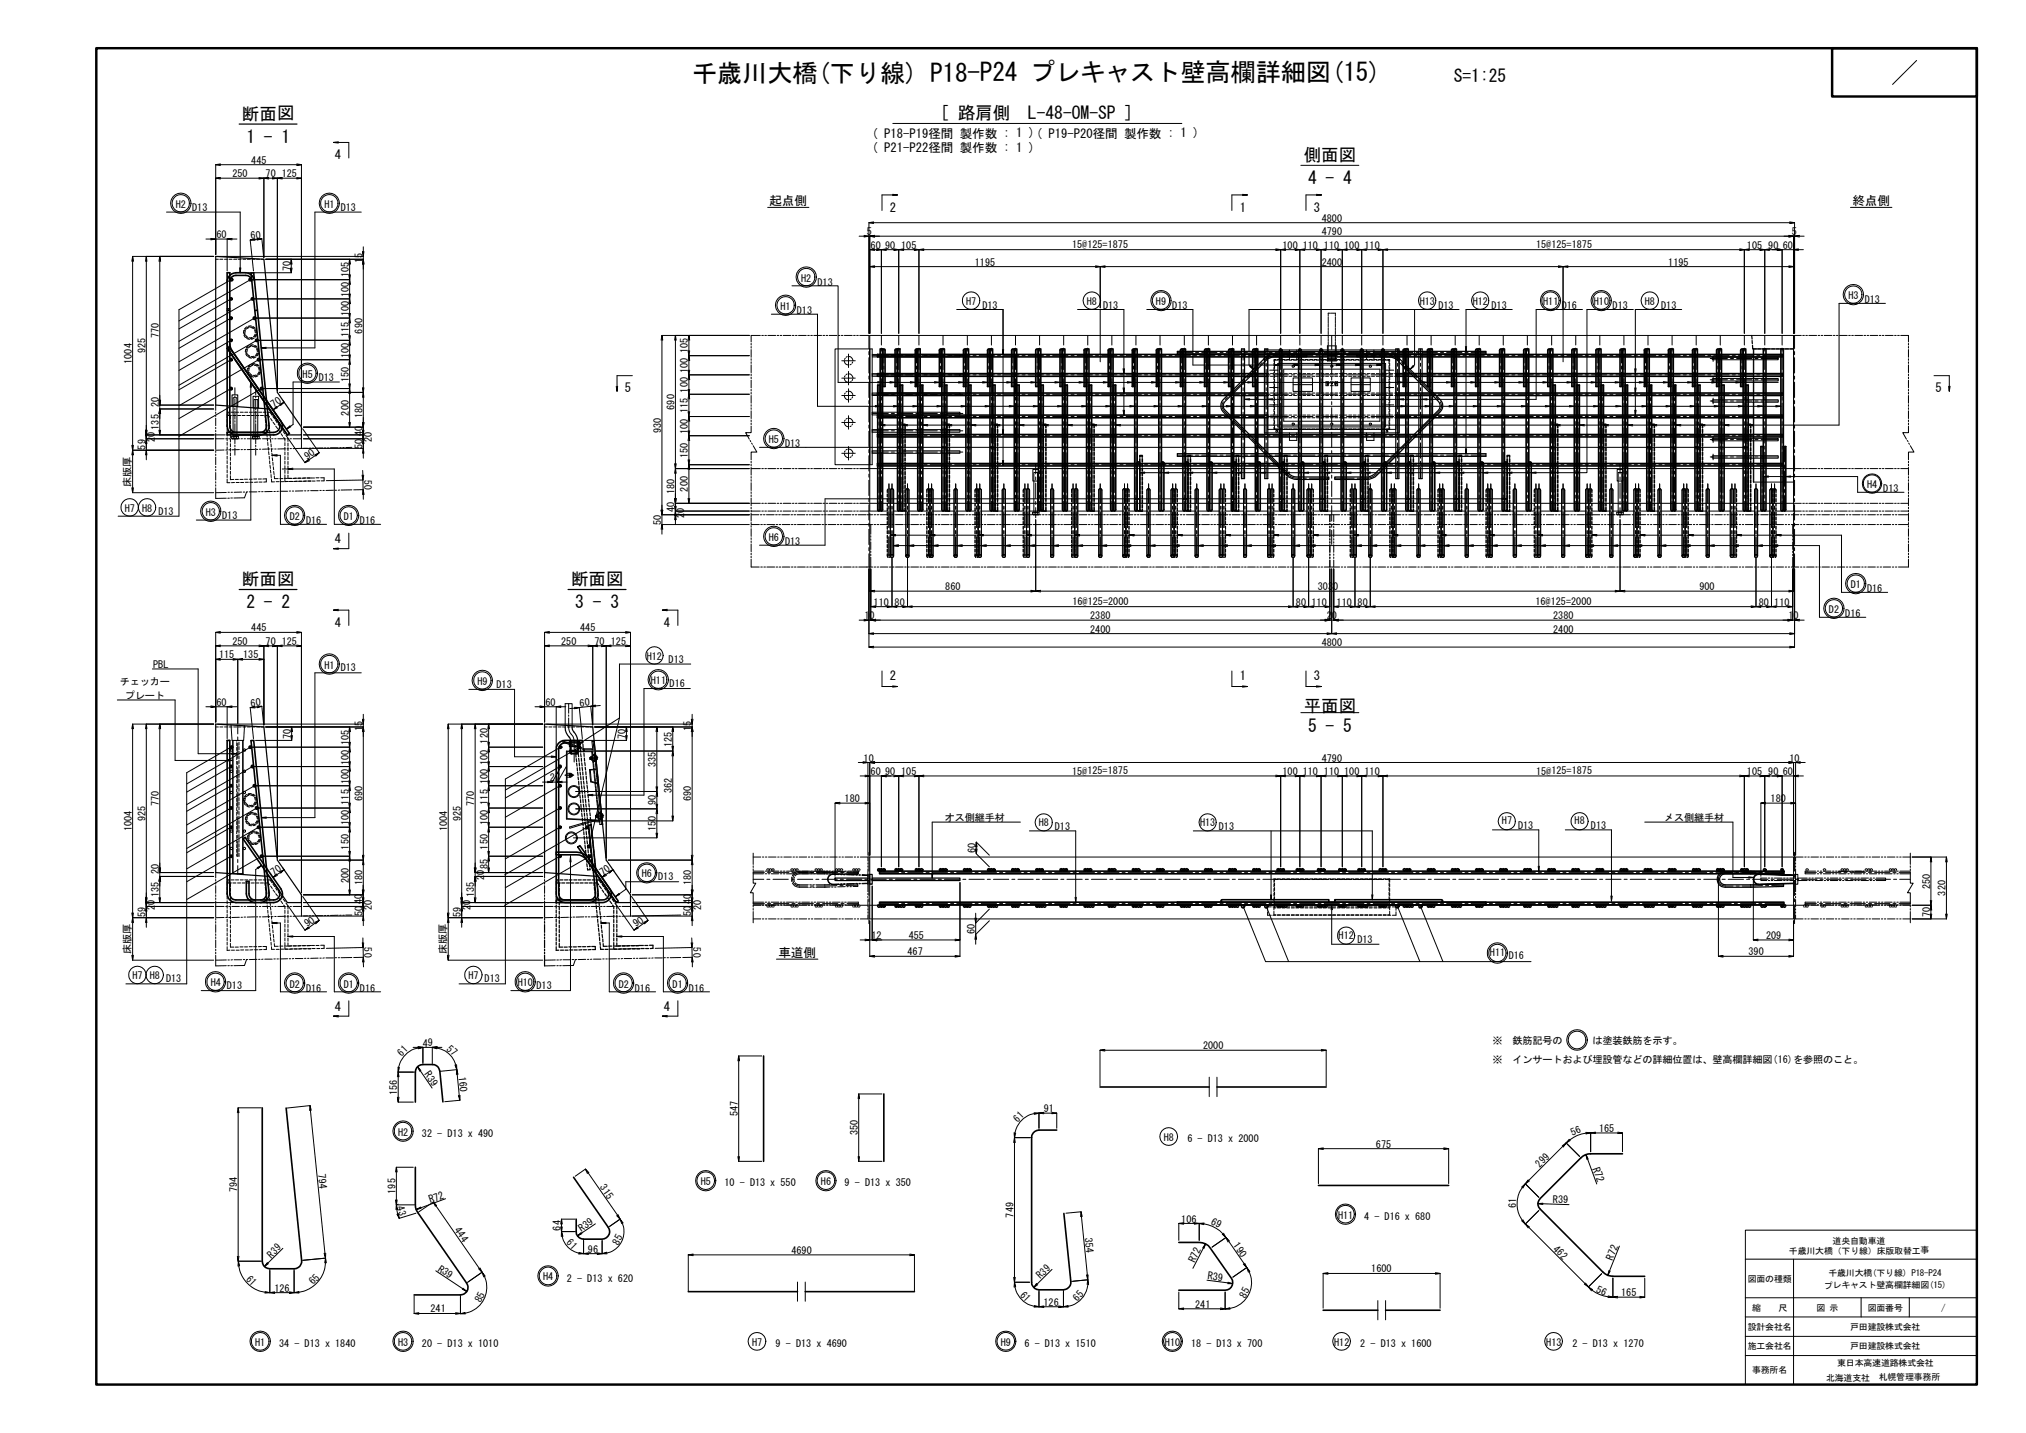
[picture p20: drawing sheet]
<svg xmlns="http://www.w3.org/2000/svg" width="420mm" height="297mm" viewBox="0 0 420 297" stroke-linecap="round" stroke-linejoin="round" font-family="sans-serif">
<defs><g id="words">
<text font-size="5.2" x="143.5" y="17">千歳川大橋(下り線) P18-P24 プレキャスト壁高欄詳細図(15)</text>
<g font-size="3.6">
<text x="301.5" y="17">S=1:25</text>
<text x="50.2" y="24.8">断面図</text>
<text x="51.1" y="29.6">1 - 1</text>
<text x="195" y="24.7">[ 路肩側　L-48-OM-SP ]</text>
<text x="270.4" y="33.4">側面図</text>
<text x="271.3" y="38.2">4 - 4</text>
<text x="50.2" y="121.3">断面図</text>
<text x="118.4" y="121.3">断面図</text>
<text x="51.1" y="126.1">2 - 2</text>
<text x="119.3" y="126.1">3 - 3</text>
<text x="270.4" y="147.6">平面図</text>
<text x="271.3" y="151.6">5 - 5</text>
</g>
<g font-size="2.6">
<text x="180.8" y="28.6">( P18-P19径間 製作数 : 1 )( P19-P20径間 製作数 : 1 )</text>
<text x="69.4" y="33">4</text>
<text x="180.8" y="31.6">( P21-P22径間 製作数 : 1 )</text>
<text x="159.6" y="42.6">起点側</text>
<text x="184.5" y="43.9">2</text>
<text x="257.1" y="43.9">1</text>
<text x="272.4" y="43.9">3</text>
<text x="384.2" y="42.6">終点側</text>
<text x="129.6" y="81.3">5</text>
<text x="401.4" y="81.3">5</text>
<text x="69.4" y="112.6">4</text>
<text x="69.4" y="129.9">4</text>
<text x="137.7" y="129.9">4</text>
<text x="184.5" y="140.9">2</text>
<text x="257.1" y="140.9">1</text>
<text x="272.4" y="140.9">3</text>
<text x="161.4" y="198.4">車道側</text>
<text x="69.4" y="209.5">4</text>
<text x="137.7" y="209.5">4</text>
</g>
<g font-size="2.2">
<text x="330.2" y="242.3" transform="rotate(71 330.2 242.3)">R72</text>
<text x="89.2" y="249.4" transform="rotate(-19 89.2 249.4)">R72</text>
</g>
<g font-size="2.1">
<text x="52.1" y="34">445</text>
<text x="48.2" y="36.8">250</text>
<text x="55.1" y="36.8">70</text>
<text x="58.4" y="36.8">125</text>
<text x="36.5" y="43.1">H2</text>
<text x="39.8" y="43.6">D13</text>
<text x="67.3" y="43.1">H1</text>
<text x="70.7" y="43.6">D13</text>
<text x="274.1" y="46">4800</text>
<text x="44.9" y="49.4">60</text>
<text x="52" y="49.6" transform="rotate(-6 52 49.6)">60</text>
<text x="179.8" y="48.8">5</text>
<text x="180.5" y="51.6">60</text>
<text x="183.5" y="51.6">90</text>
<text x="186.9" y="51.6">105</text>
<text x="222.3" y="51.4">15@125=1875</text>
<text x="266" y="51.6">100</text>
<text x="270.2" y="51.6">110</text>
<text x="274.1" y="48.8">4790</text>
<text x="274.6" y="51.6">110</text>
<text x="278.8" y="51.6">100</text>
<text x="283" y="51.6">110</text>
<text x="318.5" y="51.4">15@125=1875</text>
<text x="362.3" y="51.6">105</text>
<text x="366.7" y="51.6">90</text>
<text x="369.7" y="51.6">60</text>
<text x="371.6" y="48.8">5</text>
<text x="60.3" y="56.2" transform="rotate(-90 60.3 56.2)">70</text>
<text x="72.4" y="57.5" transform="rotate(-90 72.4 57.5)">105</text>
<text x="75.2" y="54.6" transform="rotate(-90 75.2 54.6)">15</text>
<text x="166.1" y="58.4">H2</text>
<text x="169.5" y="59.3">D13</text>
<text x="202.2" y="55.1">1195</text>
<text x="274.1" y="55.1">2400</text>
<text x="346" y="55.1">1195</text>
<text x="72.4" y="65.6" transform="rotate(-90 72.4 65.6)">100</text>
<text x="72.4" y="61.6" transform="rotate(-90 72.4 61.6)">100</text>
<text x="161.9" y="64.2">H1</text>
<text x="165.3" y="65.1">D13</text>
<text x="200.4" y="63.2">H7</text>
<text x="203.7" y="64.1">D13</text>
<text x="225.4" y="63.2">H8</text>
<text x="228.8" y="64.1">D13</text>
<text x="239.7" y="63.2">H9</text>
<text x="243.1" y="64.1">D13</text>
<text x="294.4" y="63.2">H13</text>
<text x="298.3" y="64.1">D13</text>
<text x="305.4" y="63.2">H12</text>
<text x="309.3" y="64.1">D13</text>
<text x="320" y="63.2">H11</text>
<text x="323.9" y="64.1">D16</text>
<text x="330.5" y="63.2">H10</text>
<text x="334.4" y="64.1">D13</text>
<text x="341.1" y="63.2">H8</text>
<text x="344.5" y="64.1">D13</text>
<text x="383.3" y="62">H3</text>
<text x="386.7" y="62.9">D13</text>
<text x="32.9" y="70.1" transform="rotate(-90 32.9 70.1)">770</text>
<text x="72.4" y="69.9" transform="rotate(-90 72.4 69.9)">115</text>
<text x="75.2" y="69.1" transform="rotate(-90 75.2 69.1)">690</text>
<text x="27.4" y="75.4" transform="rotate(-90 27.4 75.4)">1004</text>
<text x="30.2" y="73.2" transform="rotate(-90 30.2 73.2)">925</text>
<text x="72.4" y="74.2" transform="rotate(-90 72.4 74.2)">100</text>
<text x="142.7" y="77.3" transform="rotate(-90 142.7 77.3)">100</text>
<text x="142.7" y="73.2" transform="rotate(-90 142.7 73.2)">105</text>
<text x="62.7" y="78.3">H5</text>
<text x="66.1" y="78.9">D13</text>
<text x="72.4" y="79.2" transform="rotate(-90 72.4 79.2)">150</text>
<text x="142.7" y="81.4" transform="rotate(-90 142.7 81.4)">100</text>
<text x="32.9" y="89.1" transform="rotate(-90 32.9 89.1)">135</text>
<text x="32.9" y="84.3" transform="rotate(-90 32.9 84.3)">20</text>
<text x="72.4" y="86.1" transform="rotate(-90 72.4 86.1)">200</text>
<text x="75.2" y="86.6" transform="rotate(-90 75.2 86.6)">180</text>
<text x="137.1" y="89.7" transform="rotate(-90 137.1 89.7)">930</text>
<text x="139.9" y="84.9" transform="rotate(-90 139.9 84.9)">690</text>
<text x="142.7" y="90" transform="rotate(-90 142.7 90)">100</text>
<text x="142.7" y="85.6" transform="rotate(-90 142.7 85.6)">115</text>
<text x="30.2" y="93.2" transform="rotate(-90 30.2 93.2)">59</text>
<text x="32.1" y="91.6" transform="rotate(-90 32.1 91.6)">20</text>
<text x="75.2" y="93" transform="rotate(-90 75.2 93)">50</text>
<text x="75.2" y="90.4" transform="rotate(-90 75.2 90.4)">40</text>
<text x="77.1" y="91.6" transform="rotate(-90 77.1 91.6)">20</text>
<text x="142.7" y="95" transform="rotate(-90 142.7 95)">150</text>
<text x="159.4" y="91.9">H5</text>
<text x="162.8" y="92.7">D13</text>
<text x="27.1" y="100.9" transform="rotate(-90 27.1 100.9)">床版厚</text>
<text x="75.5" y="99.5" transform="rotate(89 75.5 99.5)">50</text>
<text x="142.7" y="101.9" transform="rotate(-90 142.7 101.9)">200</text>
<text x="387.2" y="101.2">H4</text>
<text x="25.9" y="106.1">H7</text>
<text x="29.5" y="106.1">H8</text>
<text x="32.9" y="106.7">D13</text>
<text x="42.7" y="106.9">H3</text>
<text x="46.1" y="107.5">D13</text>
<text x="60.1" y="107.8">D2</text>
<text x="71.3" y="107.8">D1</text>
<text x="139.9" y="106.2" transform="rotate(-90 139.9 106.2)">40</text>
<text x="139.9" y="102.4" transform="rotate(-90 139.9 102.4)">180</text>
<text x="141.9" y="106.3" transform="rotate(-90 141.9 106.3)">0</text>
<text x="141.9" y="107.4" transform="rotate(-90 141.9 107.4)">2</text>
<text x="390.6" y="102.1">D13</text>
<text x="63.5" y="108.7">D16</text>
<text x="74.6" y="108.7">D16</text>
<text x="137.1" y="108.8" transform="rotate(-90 137.1 108.8)">50</text>
<text x="159.4" y="112.1">H6</text>
<text x="162.8" y="113">D13</text>
<text x="181.2" y="125.6">110</text>
<text x="185.5" y="125.6">80</text>
<text x="196" y="122.3">860</text>
<text x="222.4" y="125.4">16@125=2000</text>
<text x="268.8" y="125.6">80</text>
<text x="272" y="125.6">110</text>
<text x="273.3" y="122.3">3030</text>
<text x="277.2" y="125.6">110</text>
<text x="281.5" y="125.6">80</text>
<text x="318.4" y="125.4">16@125=2000</text>
<text x="352.4" y="122.3">900</text>
<text x="364.7" y="125.6">80</text>
<text x="367.9" y="125.6">110</text>
<text x="383.8" y="121.9">D1</text>
<text x="387.2" y="122.8">D16</text>
<text x="52.1" y="130.9">445</text>
<text x="120.3" y="130.9">445</text>
<text x="179.3" y="128.4">10</text>
<text x="226.1" y="131.1">2400</text>
<text x="226.1" y="128.4">2380</text>
<text x="275.2" y="128.4">20</text>
<text x="322.1" y="131.1">2400</text>
<text x="322.1" y="128.4">2380</text>
<text x="370.9" y="128.4">10</text>
<text x="379.3" y="127">D2</text>
<text x="382.7" y="127.9">D16</text>
<text x="45.4" y="136.5">115</text>
<text x="48.2" y="133.7">250</text>
<text x="50.4" y="136.5">135</text>
<text x="55.1" y="133.7">70</text>
<text x="58.4" y="133.7">125</text>
<text x="116.4" y="133.7">250</text>
<text x="123.3" y="133.7">70</text>
<text x="126.7" y="133.7">125</text>
<text x="134.1" y="136.8">H12</text>
<text x="138.7" y="137.4">D13</text>
<text x="274.1" y="133.9">4800</text>
<text x="24.8" y="142">チェッカー</text>
<text x="31.8" y="138.4">PBL</text>
<text x="67.3" y="138.6">H1</text>
<text x="70.7" y="139.1">D13</text>
<text x="99" y="142">H9</text>
<text x="103" y="142.6">D13</text>
<text x="135" y="141.9">H11</text>
<text x="138.9" y="142.4">D16</text>
<text x="25.9" y="144.8">プレート</text>
<text x="44.9" y="146.3">60</text>
<text x="52" y="146.5" transform="rotate(-6 52 146.5)">60</text>
<text x="113.1" y="146.3">60</text>
<text x="120.3" y="146.5" transform="rotate(-6 120.3 146.5)">60</text>
<text x="60.3" y="153.2" transform="rotate(-90 60.3 153.2)">70</text>
<text x="72.4" y="154.4" transform="rotate(-90 72.4 154.4)">105</text>
<text x="75.2" y="151.5" transform="rotate(-90 75.2 151.5)">15</text>
<text x="101.1" y="154.1" transform="rotate(-90 101.1 154.1)">120</text>
<text x="129.7" y="153.2" transform="rotate(-90 129.7 153.2)">70</text>
<text x="139.3" y="154.8" transform="rotate(-90 139.3 154.8)">125</text>
<text x="143.4" y="151.5" transform="rotate(-90 143.4 151.5)">15</text>
<text x="72.4" y="158.5" transform="rotate(-90 72.4 158.5)">100</text>
<text x="101.1" y="158.5" transform="rotate(-90 101.1 158.5)">100</text>
<text x="114.1" y="161.9">27</text>
<text x="136" y="159" transform="rotate(-90 136 159)">335</text>
<text x="179.1" y="157.9">10</text>
<text x="180.5" y="160.7">60</text>
<text x="183.5" y="160.7">90</text>
<text x="186.9" y="160.7">105</text>
<text x="222.3" y="160.6">15@125=1875</text>
<text x="266" y="160.7">100</text>
<text x="270.2" y="160.7">110</text>
<text x="274.1" y="157.9">4790</text>
<text x="274.6" y="160.7">110</text>
<text x="278.8" y="160.7">100</text>
<text x="283" y="160.7">110</text>
<text x="318.5" y="160.6">15@125=1875</text>
<text x="362.3" y="160.7">105</text>
<text x="366.7" y="160.7">90</text>
<text x="369.7" y="160.7">60</text>
<text x="371.1" y="157.9">10</text>
<text x="32.9" y="167.1" transform="rotate(-90 32.9 167.1)">770</text>
<text x="72.4" y="166.8" transform="rotate(-90 72.4 166.8)">115</text>
<text x="72.4" y="162.5" transform="rotate(-90 72.4 162.5)">100</text>
<text x="75.2" y="166.1" transform="rotate(-90 75.2 166.1)">690</text>
<text x="98.4" y="167.1" transform="rotate(-90 98.4 167.1)">770</text>
<text x="101.1" y="166.8" transform="rotate(-90 101.1 166.8)">115</text>
<text x="101.1" y="162.5" transform="rotate(-90 101.1 162.5)">100</text>
<text x="136" y="167" transform="rotate(-90 136 167)">90</text>
<text x="139.3" y="164.5" transform="rotate(-90 139.3 164.5)">362</text>
<text x="143.4" y="166.1" transform="rotate(-90 143.4 166.1)">690</text>
<text x="175.2" y="166.3">180</text>
<text x="367.2" y="166.3">180</text>
<text x="27.4" y="172.3" transform="rotate(-90 27.4 172.3)">1004</text>
<text x="30.2" y="170.1" transform="rotate(-90 30.2 170.1)">925</text>
<text x="72.4" y="171.1" transform="rotate(-90 72.4 171.1)">100</text>
<text x="92.8" y="172.3" transform="rotate(-90 92.8 172.3)">1004</text>
<text x="95.6" y="170.1" transform="rotate(-90 95.6 170.1)">925</text>
<text x="101.1" y="171.1" transform="rotate(-90 101.1 171.1)">100</text>
<text x="136" y="172.3" transform="rotate(-90 136 172.3)">150</text>
<text x="195.9" y="170.2">オス側継手材</text>
<text x="215.4" y="171.2">H8</text>
<text x="218.8" y="172">D13</text>
<text x="248.9" y="171.2">H13</text>
<text x="252.8" y="172">D13</text>
<text x="311.5" y="170.9">H7</text>
<text x="314.8" y="171.8">D13</text>
<text x="326.5" y="170.9">H8</text>
<text x="329.9" y="171.8">D13</text>
<text x="345.1" y="170.2">メス側継手材</text>
<text x="72.4" y="176.1" transform="rotate(-90 72.4 176.1)">150</text>
<text x="101.1" y="176.1" transform="rotate(-90 101.1 176.1)">150</text>
<text x="202.3" y="176.8" transform="rotate(-90 202.3 176.8)">60</text>
<text x="32.9" y="181.2" transform="rotate(-90 32.9 181.2)">20</text>
<text x="72.4" y="183" transform="rotate(-90 72.4 183)">200</text>
<text x="75.2" y="183.5" transform="rotate(-90 75.2 183.5)">180</text>
<text x="100.4" y="182.3" transform="rotate(-90 100.4 182.3)">20</text>
<text x="101.1" y="180.2" transform="rotate(-90 101.1 180.2)">85</text>
<text x="133.1" y="181.9">H6</text>
<text x="136.5" y="182.5">D13</text>
<text x="143.4" y="183.5" transform="rotate(-90 143.4 183.5)">180</text>
<text x="400.3" y="184.2" transform="rotate(-90 400.3 184.2)">250</text>
<text x="403.5" y="185.6" transform="rotate(-90 403.5 185.6)">320</text>
<text x="30.2" y="190.1" transform="rotate(-90 30.2 190.1)">59</text>
<text x="32.1" y="188.6" transform="rotate(-90 32.1 188.6)">20</text>
<text x="32.9" y="186" transform="rotate(-90 32.9 186)">135</text>
<text x="75.1" y="187.3" transform="rotate(-90 75.1 187.3)">40</text>
<text x="75.2" y="189.9" transform="rotate(-90 75.2 189.9)">50</text>
<text x="77.1" y="188.6" transform="rotate(-90 77.1 188.6)">20</text>
<text x="95.6" y="190.1" transform="rotate(-90 95.6 190.1)">59</text>
<text x="97.5" y="188.6" transform="rotate(-90 97.5 188.6)">20</text>
<text x="98.4" y="186" transform="rotate(-90 98.4 186)">135</text>
<text x="143.4" y="189.9" transform="rotate(-90 143.4 189.9)">50</text>
<text x="143.4" y="187.3" transform="rotate(-90 143.4 187.3)">40</text>
<text x="145.4" y="188.6" transform="rotate(-90 145.4 188.6)">20</text>
<text x="400.3" y="190.2" transform="rotate(-90 400.3 190.2)">70</text>
<text x="27.1" y="197.8" transform="rotate(-90 27.1 197.8)">床版厚</text>
<text x="75.5" y="196.4" transform="rotate(89 75.5 196.4)">50</text>
<text x="92.6" y="197.8" transform="rotate(-90 92.6 197.8)">床版厚</text>
<text x="143.7" y="196.4" transform="rotate(89 143.7 196.4)">50</text>
<text x="180.7" y="194.7">12</text>
<text x="188.5" y="194.7">455</text>
<text x="202.1" y="193.6" transform="rotate(-90 202.1 193.6)">60</text>
<text x="277.6" y="194.6">H12</text>
<text x="281.5" y="195.5">D13</text>
<text x="366.3" y="194.7">209</text>
<text x="27.5" y="203">H7</text>
<text x="31.1" y="203">H8</text>
<text x="34.4" y="203.6">D13</text>
<text x="97.2" y="203">H7</text>
<text x="100.5" y="203.6">D13</text>
<text x="188.2" y="198">467</text>
<text x="309" y="198.2">H11</text>
<text x="312.9" y="198.8">D16</text>
<text x="362.6" y="198">390</text>
<text x="43.7" y="204.4">H4</text>
<text x="47" y="205">D13</text>
<text x="60.1" y="204.7">D2</text>
<text x="63.5" y="205.6">D16</text>
<text x="71.3" y="204.7">D1</text>
<text x="74.6" y="205.6">D16</text>
<text x="107.4" y="204.4">H10</text>
<text x="111.3" y="205">D13</text>
<text x="128.3" y="204.7">D2</text>
<text x="131.7" y="205.6">D16</text>
<text x="139.5" y="204.7">D1</text>
<text x="142.9" y="205.6">D16</text>
<text x="83.3" y="219.1" transform="rotate(-46 83.3 219.1)">61</text>
<text x="87.7" y="217">49</text>
<text x="92.5" y="217.6" transform="rotate(42 92.5 217.6)">57</text>
<text x="249.5" y="217.5">2000</text>
<text x="309.5" y="216.4">※　鉄筋記号の　　　は塗装鉄筋を示す。</text>
<text x="309.5" y="220.4">※　インサートおよび埋設管などの詳細位置は、壁高欄詳細図(16)を参照のこと。</text>
<text x="82.4" y="226.9" transform="rotate(-90 82.4 226.9)">156</text>
<text x="95.1" y="223.2" transform="rotate(84 95.1 223.2)">160</text>
<text x="153" y="231.3" transform="rotate(-90 153 231.3)">547</text>
<text x="211.1" y="232.7" transform="rotate(-46 211.1 232.7)">61</text>
<text x="216.4" y="230.5">91</text>
<text x="82.6" y="235.4">H2</text>
<text x="87.5" y="235.6">32 - D13 x 490</text>
<text x="177.9" y="235.3" transform="rotate(-90 177.9 235.3)">350</text>
<text x="241.3" y="236.5">H8</text>
<text x="246.2" y="236.8">6 - D13 x 2000</text>
<text x="285.4" y="237.9">675</text>
<text x="331.6" y="234.6">165</text>
<text x="66" y="243.4" transform="rotate(84 66 243.4)">794</text>
<text x="145.3" y="245.7">H5</text>
<text x="150.3" y="245.9">10 - D13 x 550</text>
<text x="170.3" y="245.7">H6</text>
<text x="175.2" y="245.9">9 - D13 x 350</text>
<text x="319.4" y="242.1" transform="rotate(-46 319.4 242.1)">299</text>
<text x="49.2" y="247.1" transform="rotate(-90 49.2 247.1)">794</text>
<text x="82" y="247.4" transform="rotate(-90 82 247.4)">195</text>
<text x="314.4" y="250.4" transform="rotate(-90 314.4 250.4)">61</text>
<text x="322.1" y="249.4" transform="rotate(1 322.1 249.4)">R39</text>
<text x="116.3" y="255.1" transform="rotate(-90 116.3 255.1)">64</text>
<text x="117.3" y="257.7" transform="rotate(46 117.3 257.7)">61</text>
<text x="210.2" y="252.4" transform="rotate(-90 210.2 252.4)">749</text>
<text x="224.9" y="256.6" transform="rotate(84 224.9 256.6)">354</text>
<text x="245" y="253.4">106</text>
<text x="251" y="253.7" transform="rotate(27 251 253.7)">69</text>
<text x="277.5" y="252.6">H11</text>
<text x="282.9" y="252.9">4 - D16 x 680</text>
<text x="56.3" y="260.9" transform="rotate(-44 56.3 260.9)">R39</text>
<text x="121.9" y="259.7">96</text>
<text x="128.3" y="258.2" transform="rotate(-63 128.3 258.2)">85</text>
<text x="164.1" y="259.9">4690</text>
<text x="247.8" y="261.9" transform="rotate(-65 247.8 261.9)">R72</text>
<text x="284.4" y="263.8">1600</text>
<text x="321.9" y="259" transform="rotate(46 321.9 259)">462</text>
<text x="50.9" y="265.3" transform="rotate(46 50.9 265.3)">61</text>
<text x="56.9" y="267.7">126</text>
<text x="65" y="266.4" transform="rotate(-48 65 266.4)">65</text>
<text x="112.6" y="265.4">H4</text>
<text x="117.6" y="265.7">2 - D13 x 620</text>
<text x="211.4" y="268.6" transform="rotate(46 211.4 268.6)">61</text>
<text x="215.8" y="265.2" transform="rotate(-44 215.8 265.2)">R39</text>
<text x="223.5" y="269.8" transform="rotate(-48 223.5 269.8)">65</text>
<text x="250.4" y="265.2" transform="rotate(7 250.4 265.2)">R39</text>
<text x="258.3" y="269.2" transform="rotate(-63 258.3 269.2)">85</text>
<text x="336.2" y="268.7">165</text>
<text x="89.3" y="272.1">241</text>
<text x="99.7" y="270.2" transform="rotate(-63 99.7 270.2)">85</text>
<text x="216.4" y="270.7">126</text>
<text x="247.9" y="271.1">241</text>
<text x="52.9" y="279">H1</text>
<text x="57.9" y="279.3">34 - D13 x 1840</text>
<text x="82.6" y="279">H3</text>
<text x="87.5" y="279.3">20 - D13 x 1010</text>
<text x="156" y="279">H7</text>
<text x="160.9" y="279.3">9 - D13 x 4690</text>
<text x="207.5" y="279">H9</text>
<text x="212.5" y="279.3">6 - D13 x 1510</text>
<text x="241.6" y="279">H10</text>
<text x="247" y="279.3">18 - D13 x 700</text>
<text x="276.7" y="279">H12</text>
<text x="282.1" y="279.3">2 - D13 x 1600</text>
<text x="320.7" y="279">H13</text>
<text x="326.1" y="279.3">2 - D13 x 1270</text>
</g>
<g font-size="2">
<text x="56.8" y="84.6" transform="rotate(-36 56.8 84.6)">70</text>
<text x="63.8" y="95.3" transform="rotate(-36 63.8 95.3)">90</text>
<text x="56.8" y="181.5" transform="rotate(-36 56.8 181.5)">70</text>
<text x="125" y="181.5" transform="rotate(-36 125 181.5)">70</text>
<text x="63.8" y="192.2" transform="rotate(-36 63.8 192.2)">90</text>
<text x="132" y="192.2" transform="rotate(-36 132 192.2)">90</text>
<text x="87.9" y="222.7" transform="rotate(54 87.9 222.7)">R39</text>
<text x="326.1" y="235.6" transform="rotate(-24 326.1 235.6)">56</text>
<text x="82.3" y="250.1" transform="rotate(72 82.3 250.1)">43</text>
<text x="124.3" y="246.1" transform="rotate(54 124.3 246.1)">315</text>
<text x="94.2" y="255" transform="rotate(54 94.2 255)">444</text>
<text x="120.6" y="255.3" transform="rotate(-34 120.6 255.3)">R39</text>
<text x="90.7" y="263.4" transform="rotate(34 90.7 263.4)">R39</text>
<text x="255.6" y="258.2" transform="rotate(54 255.6 258.2)">190</text>
<text x="334.4" y="261.3" transform="rotate(-68 334.4 261.3)">R72</text>
<text x="330.9" y="267.7" transform="rotate(24 330.9 267.7)">56</text>
</g>
<g font-size="1.8">
<text x="380.1" y="257.9">道央自動車道</text>
<text x="371" y="259.9">千歳川大橋（下り線）床版取替工事</text>
<text x="362.4" y="265.7">図面の種類</text>
<text x="378.2" y="267.1">プレキャスト壁高欄詳細図(15)</text>
<text x="379.2" y="264.4">千歳川大橋(下り線) P18-P24</text>
<text x="362.4" y="275.7">設計会社名</text>
<text x="363.3" y="271.7">縮　　尺</text>
<text x="376.7" y="271.7">図 示</text>
<text x="383.7" y="275.7">戸田建設株式会社</text>
<text x="387.3" y="271.7">図面番号</text>
<text x="402.5" y="271.7">/</text>
<text x="362.4" y="279.7">施工会社名</text>
<text x="383.7" y="279.7">戸田建設株式会社</text>
<text x="363.3" y="284.7">事務所名</text>
<text x="378.7" y="286.2">北海道支社　札幌管理事務所</text>
<text x="381" y="283.2">東日本高速道路株式会社</text>
</g>
</g></defs>
<g fill="none" stroke="#000" stroke-width=".21">
<path d="M397.5 12.5l-5 5M44.7 36.9l1 .2M45.7 36.8l-1 .1h10l-1 .2M45.7 34l-1 .1h17.8l-1 .2M45.7 34.3l-1-.2v18.7M53.7 36.8l1 .1M54.7 36.9v16.5M54.7 36.9l1 .2M55.7 36.8l-1 .1h2.8l-1 .2M56.5 36.8l1 .1M57.5 36.9v44.1M57.5 36.9l1 .2"/>
<path d="M58.5 36.8l-1 .1h5l-1 .2M61.5 34l1 .1v54.1M61.5 36.8l1 .1M69.2 29.5h3.1v3.2M70.2 29.4l-1 .1 1 .2M185.2 25.6h59.9M269.8 34.3h12M27.7 54.2l-.2-1.1v40.2l-.2-1M30.3 53.1l-.1 1.1M30.5 54.2l-.2-1.1v37.9l-.1-1.1M33.1 53.1l-.1 1.1M33.3 54.2l-.2-1.1v30.9l-.1-1"/>
<path d="M34.5 44h15.3v12.5M42.7 49.6h2l-1 .1M43.7 49.4l3.4 .2M44.3 53.1h-16.8l-.2 1.1M44.7 53.7h.6M45.1 53.1h30.2M45.6 53.7h.6M46.6 53.7h.6M47.1 49.6v6.6M47.1 49.6l1 .1M47.5 53.7h.6M47.9 58l-10.8 6.2v42.8h-12.6"/>
<path d="M48.1 49.4l-1 .2h2M48.5 53.7h.6M49.4 53.7h.6M49.7 55.5l.1 1 .1-1M50.4 53.7h.6M51.3 53.7h.6M51.9 58l-14.8 8.5M52.3 53.7h.6M52.4 58h20.1M52.9 49.5l-1 .3 2.4-.3-1 .3M52.9 49.8h-1l.7 6.4M53.2 53.7h.6"/>
<path d="M53.3 49.4l1 .1 .4 3.9M54.2 53.7h.5M55.1 53.7h20.2M60.4 53.7l-.2 1.1M60.6 54.8l-.2-1.1v2.8l-.2-.9M60.6 55.6l-.2 .9h-9.1M72.5 58l-.2 .9M72.5 53.7l-.2 1.1M72.7 58.9l-.2-.9v4l-.2-1.1M72.7 54.8l-.2-1.1v4.3l-.2-1M72.7 57l-.2 1M74.9 44h-9.6v28.1h-11.1"/>
<path d="M75.3 51.2v1.9l-.1-1M75.3 53.1v.6M75.3 53.7l-.1 1.1M75.5 52.1l-.2 1M75.5 54.8l-.2-1.1v27.6l-.1-.9M159.2 43h8.6M164.2 59.2h9.6v20.1h195M178.2 49h2l-1 .1M179.2 48.8l1.2 .2M180.4 51.8l1 .1M180.4 49v20.1M180.4 49l1 .1"/>
<path d="M180.4 55.3l1 .1M181.2 46l-1 .2h192l-1.1 .1M181.2 46.3l-1-.1v22.9M181.4 51.6l-1 .2h2.4l-1 .1M181.4 48.8l-1 .2h191.6l-1 .1M181.4 55.1l-1 .2h47.8l-1 .1M181.8 51.6l2 .3M182.8 51.8v17.3M183.8 51.6l-1 .2h3.6l-1 .1M185.1 40.3l1 .1-1 .1M185.4 51.6l2 .3M186.1 40.4h-3.2v3.2"/>
<path d="M186.4 51.8v17.3M187.4 51.6l-1 .2h4.2l-1 .1M189.6 51.6l1 .2M190.6 51.8v17.3M190.6 51.8l1 .1M191.6 51.6l-1 .2h75l-1 .1M227.2 55.1l1 .2M228.2 55.3v8.5M228.2 55.3l1 .1M229.2 55.1l-1 .2h96l-1 .1M257.7 40.3l1 .1-1 .1M258.7 40.4h-3.2v3.2"/>
<path d="M264.6 51.6l2 .3M265.6 51.8v17.3M266.6 51.6l-1 .2h4l-1 .1M268.6 51.6l1 .2M269.6 51.8v17.3M269.6 51.8l1 .1M270.6 51.6l-1 .2h4.4l-1 .1M273 40.3l1.1 .1-1.1 .1M273 51.6l1 .2M274 51.8v17.3M274 51.8l1 .1M274.1 40.4h-3.3v3.2"/>
<path d="M275 51.6l-1 .2h4.4l-1 .1M277.4 51.6l1 .2M278.4 51.8v17.3M278.4 51.8l1 .1M279.4 51.6l-1 .2h4l-1 .1M281.4 51.6l1 .2M282.4 51.8v17.3M282.4 51.8l1 .1M283.4 51.6l-1 .2h4.4l-1 .1M285.8 51.6l1 .2M286.8 51.8v17.3M286.8 51.8l1 .1"/>
<path d="M287.8 51.6l-1 .2h74.9l-.9 .1M323.2 55.1l1 .2M324.2 55.3v8.5M324.2 55.3l1 .1M325.2 55.1l-1 .2h47.8l-1 .1M360.8 51.6l.9 .2M361.7 51.8v17.3M361.7 51.8l1.1 .1M362.8 51.6l-1.1 .2h4.3l-1 .1M365 51.6l1 .2M366 51.8v17.3M366 51.8l1 .1"/>
<path d="M367 51.6l-1 .2h3.6l-1 .1M368.6 51.6l1 .2M369.6 51.8h2.4l1 .1M369.6 51.8v17.3M371 48.8l1 .2M371 55.1l1 .2M371.1 46l1.1 .2v22.9M372 49l1.2 .1M372 49v20.1M373 51.6l-1 .2h2M373.2 48.8l-1 .2h2M383.8 43h8.6"/>
<path d="M47.9 62l-10.8 6.2M47.9 65.9l-10.8 6.3M47.9 70.5l-10.8 6.3M47.9 74.6l-10.8 6.2M50.6 68.5l-.1 .6M50.6 69.4l.3 .6M50.7 69l.1 .6M50.9 68.5l-.1 .6M50.9 69.4l.4 .5M51 72.4l-.1 .6M51 73.3l.3 .6M51 68.1l-.3 .5"/>
<path d="M51 69.8l.6 .4M51 72.9l.2 .6M51.2 67.8l-.5 .4M51.2 70.2l.6 .1M51.3 72.4l-.1 .6M51.3 73.3l.5 .5M51.4 76.3l-.1 .6M51.4 77.2l.3 .6M51.4 76.8l.2 .6M51.4 72l-.3 .5M51.4 73.7l.6 .4M51.6 71.6l-.5 .5"/>
<path d="M51.6 74.1l.6 .1M51.6 67.9l-.5 .3M51.7 76.3l-.1 .6M51.7 77.2l.4 .5M51.8 75.9l-.3 .5M51.8 77.6l.6 .4M51.9 67.7l-.6 .2M52 75.5l-.5 .5M52 78l.6 .2M52 67.9l.6 .2M52 79.3v28.5h-11.3M52.1 71.8l-.6 .3"/>
<path d="M52.1 67.6h-.6M52.2 67.8l.5 .3M52.3 75.4h.6M52.3 71.6l-.6 .2M52.3 70h-.7M52.4 71.8l.5 .2M52.4 62l-15.3 8.8M52.4 75.7l-.5 .4M52.4 67.7l.5 .4M52.5 70l-.6 .2M52.5 71.5h-.6M52.6 71.7l.6 .3"/>
<path d="M52.7 73.9h-.6M52.7 75.5l-.6 .2M52.7 75.7l.6 .2M52.7 70.1l-.6 .2M52.8 68.3l.1 .7M52.8 65.9l-15.7 9.1M52.8 62h19.7M52.8 71.6l.5 .4M52.9 73.9l-.6 .2M52.9 69.3l-.3 .5M52.9 68.3l.2 .7M53 75.6l.5 .3"/>
<path d="M53.1 77.7l-.7 .1M53.1 69.3l-.4 .5M53.1 74l-.6 .2M53.1 68.3l.2 .7M53.2 72.3l.2 .6M53.2 65.9h19.3M53.2 75.5l.6 .4M53.2 69.3l-.3 .6M53.2 70.5l-16.1 9.4M53.3 77.8l-.6 .2M53.3 73.2l-.4 .5M53.3 72.2l.2 .7"/>
<path d="M53.5 73.2l-.3 .5M53.5 77.9l-.6 .2M53.5 72.2l.2 .7M53.5 76.2l.3 .6M53.6 73.2l-.3 .6M53.6 74.6l-16.5 9.5M53.6 70.5h18.9M53.7 77.1l-.4 .5M53.8 76.1l.1 .7M53.9 77.1l-.4 .5M53.9 76.1l.2 .7M54 77.1l-.2 .6"/>
<path d="M54 74.6h18.5M55.2 72l-1 .1 1 .1M70.4 79.2h-9.6v8.8l-1.4 1M72.5 65.9l-.2 1.1M72.5 70.5l-.2 1.1M72.5 74.6l-.2 .9M72.7 67l-.2-1.1v4.6l-.2-.9M72.7 69.6l-.2 .9M72.7 71.6l-.2-1.1v4.1l-.2-1M72.7 63l-.2-1v3.9l-.2-.9M72.7 73.6l-.2 1M72.7 65l-.2 .9"/>
<path d="M72.7 60.9l-.4 2.1M72.7 75.5l-.2-.9v5.9l-.2-.9M72.7 79.6l-.2 .9M131.1 77.9h-3.1v3.2M137.4 70.5l-.1-1v37.2l-.2-1M140.1 69.5l-.2 1M140.2 70.5l-.1-1v27.6l-.2-1M142.9 77.7h12.5M142.9 73.7h12.5M142.9 77.7l-.2 1M142.9 69.5l-.2 1M143 78.7l-.1-1v4l-.2-1"/>
<path d="M143 74.7l-.1-1v4l-.2-1M143 70.5l-.1-1v4.2l-.2-1M143 76.7l-.1 1M143 72.7l-.3 2M155.4 69.5h-18.1l-.2 1M155.8 71.2v.3M155.8 71.8v.4M155.8 72.5v1.6M155.8 74.4v.3M155.8 75v.3M155.8 75.6v1.6M155.8 77.5v.4"/>
<path d="M155.8 78.2v.3M155.8 78.8v1.6M157.7 69.5h-1.9v1.4M158 69.5h.3M158.6 69.5h.4M159.2 69.5h1.7M160 65.1h9.5v19.1h199.8M161.2 69.5h.3M161.8 69.5h.3M162.4 69.5h1.6M164.3 69.5h.4M165 69.5h.3"/>
<path d="M165.6 69.5h1.6M167.5 69.5h.3M168.1 69.5h.4M168.8 69.5h1.6M170.7 69.5h.3M171.3 69.5h.4M171.9 69.5h1.7M173.2 72.3h7.2v24h-7.2zM173.9 69.5h.3M174.5 69.5h.3M174.6 74.8h2.8M174.6 78.4h2.8"/>
<path d="M175.1 78.4a.87 .87 0 0 0 .9 .9M175.1 74.8a.87 .87 0 0 0 .9 .9M175.1 69.5h1.6M175.3 77.9l-.2 .2M175.3 74.3l-.2 .2M175.7 77.5l-.2 .2M175.7 73.9l-.2 .2M176 77.5a.94 .94 0 0 1 .9 .9M176 73.9a.94 .94 0 0 1 .9 .9M176 73.4v2.8M176 77v2.8M176.5 79.1l-.2 .1"/>
<path d="M176.5 75.5l-.2 .1M176.8 78.6l-.1 .3M176.8 75l-.1 .3M177 69.5h.4M177.7 69.5h.3M178.3 69.5h1.9v2.7M180.2 72.9v.6M180.2 74.1v3.2M180.2 78v.6M180.2 79.2v3.2M180.4 72.3h.5v24h-.5M180.9 77.4h18.2v.6h-18.2"/>
<path d="M180.9 73.5h18.2v.5h-18.2M182 79.1l1 .2-1 .1M182.3 79.8v2M182.8 69.5v2M182.8 72.2v.6M182.8 73.4v3.2M182.8 77.2v.7M182.8 78.5v3.2M183.3 72.3v2.9M183.3 75.9v.6M183.3 77.2v2.9M184.6 79.1l1 .2-1 .1"/>
<path d="M185.9 72.3v2.9M185.9 75.9v.6M185.9 77.2v2.9M185.9 73.7h-5M185.9 77.7h-5M186.4 69.5v2M186.4 72.2v.6M186.4 73.4v3.2M186.4 77.2v.7M186.4 78.5v3.2M186.9 79.8v2M188.8 79.1l1 .2-1 .1"/>
<path d="M190.1 72.3v2.9M190.1 75.9v.6M190.1 77.2v2.9M190.6 69.5v2M190.6 72.2v.6M190.6 73.4v3.2M190.6 77.2v.7M190.6 78.5v3.2M191 73.7h-4.9M191 77.7h-4.9M191.1 79.8v2M193.8 79.1l1 .2-1 .1"/>
<path d="M195.1 72.3v2.9M195.1 75.9v.6M195.1 77.2v2.9M195.6 69.5v2M195.6 72.2v.6M195.6 73.4v3.2M195.6 77.2v.7M195.6 78.5v3.2M196.1 73.7h-4.9M196.1 77.7h-4.9M196.1 79.8v2M198.4 64.2h9.6v32.3"/>
<path d="M198.8 79.1l1 .2-1 .1M200.1 72.3v2.9M200.1 75.9v.6M200.1 77.2v2.9M200.6 69.5v2M200.6 72.2v.6M200.6 73.4v3.2M200.6 77.2v.7M200.6 78.5v3.2M201.1 79.8v2M201.2 73.7h-4.9M201.2 77.7h-4.9"/>
<path d="M201.8 73.7h.6M201.8 77.7h.6M203.1 73.7h3.1M203.1 77.7h3.1M203.8 79.1l1 .2-1 .1M205.1 72.3v2.9M205.1 75.9v.6M205.1 77.2v2.9M205.6 69.5v2M205.6 72.2v.6M205.6 73.4v3.2M205.6 77.2v.7"/>
<path d="M205.6 78.5v3.2M206.1 79.8v2M206.9 73.7h.6M206.9 77.7h.6M207.9 72.5l.1 1 .1-1M208.1 73.7h3.2M208.1 77.7h3.2M208.8 79.1l1 .2-1 .1M210 72.3v2.9M210 75.9v.6M210 77.2v2.9M210.6 69.5v2"/>
<path d="M210.6 72.2v.6M210.6 73.4v3.2M210.6 77.2v.7M210.6 78.5v3.2M211.1 79.8v2M212 73.7h.6M212 77.7h.6M213.2 73.7h3.2M213.2 77.7h3.2M213.8 79.1l1 .2-1 .1M215.1 72.3v2.9M215.1 75.9v.6"/>
<path d="M215.1 77.2v2.9M215.6 69.5v2M215.6 72.2v.6M215.6 73.4v3.2M215.6 77.2v.7M215.6 78.5v3.2M216.1 79.8v2M217 73.7h.7M217 77.7h.7M218.3 73.7h3.2M218.3 77.7h3.2M218.8 79.1l1 .2-1 .1"/>
<path d="M220.1 72.3v2.9M220.1 75.9v.6M220.1 77.2v2.9M220.6 69.5v2M220.6 72.2v.6M220.6 73.4v3.2M220.6 77.2v.7M220.6 78.5v3.2M221.1 79.8v2M222.1 73.7h.6M222.1 77.7h.6M223.4 73.7h3.2"/>
<path d="M223.4 77.7h3.2M223.5 64.2h9.6v21.8M223.8 79.1l1 .2-1 .1M225.1 72.3v2.9M225.1 75.9v.6M225.1 77.2v2.9M225.6 69.5v2M225.6 72.2v.6M225.6 73.4v3.2M225.6 77.2v.7M225.6 78.5v3.2M226.1 79.8v2"/>
<path d="M227.2 73.7h.6M227.2 77.7h.6M228.2 64.2v10.8M228.5 73.7h3.1M228.5 77.7h3.1M228.8 79.1l1 .2-1 .1M230.1 72.3v2.9M230.1 75.9v.6M230.1 77.2v2.9M230.6 69.5v2M230.6 72.2v.6M230.6 73.4v3.2"/>
<path d="M230.6 77.2v.7M230.6 78.5v3.2M231.1 79.8v2M232.3 73.7h.6M232.3 77.7h.6M232.9 76.4l.2 1 .1-1M233.5 73.7h3.2M233.5 77.7h3.2M233.8 79.1l1 .2-1 .1M235.1 72.3v2.9M235.1 75.9v.6M235.1 77.2v2.9"/>
<path d="M235.6 69.5v2M235.6 72.2v.6M235.6 73.4v3.2M235.6 77.2v.7M235.6 78.5v3.2M237.4 73.7h.6M237.4 77.7h.6M237.8 64.2h9.6v11.5h39.1M238.6 73.7h3.2M238.6 77.7h3.2M238.8 79.1l1 .2-1 .1M240.1 72.3v2.9"/>
<path d="M240.1 75.9v.6M240.1 77.2v2.9M240.6 69.5v2M240.6 72.2v.6M240.6 73.4v3.2M240.6 77.2v.7M240.6 78.5v3.2M242.4 73.7h.7M242.4 77.7h.7M243.7 73.7h3.2M243.7 77.7h3.2M243.8 79.1l1 .2-1 .1"/>
<path d="M244.2 73.1h3.1M245.1 72.3v2.9M245.1 75.9v.6M245.1 77.2v2.9M245.6 69.5v2M245.6 72.2v.6M245.6 73.4v3.2M245.6 77.2v.7M245.6 78.5v3.2M247.5 73.7h.6M247.5 77.7h.6M247.9 73.1h.7"/>
<path d="M248.8 73.7h3.2M248.8 77.7h3.2M248.8 79.1l1 .2-1 .1M249.2 73.1h3.2M250.1 72.3v2.9M250.1 75.9v.6M250.1 77.2v2.9M250.6 69.5v2M250.6 72.2v.6M250.6 73.4v3.2M250.6 77.2v.7M250.6 78.5v3.2"/>
<path d="M252.6 73.7h.6M252.6 77.7h.6M253 73.1h.6M253.8 79.1l1 .2-1 .1M253.9 73.7h3.1M253.9 77.7h3.1M254.3 73.1h3.2M255 72.3v2.9M255 75.9v.6M255 77.2v2.9M255.6 69.5v2M255.6 72.2v.6"/>
<path d="M255.6 73.4v3.2M255.6 77.2v.7M255.6 78.5v3.2M257.2 79.7l-2.2 2.2M257.7 73.7h.6M257.7 77.7h.6M257.8 72.3v2.4M257.8 75.3v.6M257.8 76.6v3.1M258.1 73.1h.6M258.1 78.8l-.4 .4M258.8 79.1l1 .2-1 .1"/>
<path d="M258.9 73.7h3.2M258.9 77.7h3.2M259.3 75.8l.7 .8-.8-.6M259.4 73.1h3.1M260.1 72.3v2.9M260.1 75.9v.6M260.1 77.2v2.9M260.6 69.5v2M260.6 72.2v.6M260.6 73.4v3.2M260.6 77.2v.7M260.6 78.5v3.2"/>
<path d="M260.8 76.1l-2.2 2.2M261.7 75.2l-.4 .4M262.2 72.5h28v17.2h-28zM262.6 72.3v2.4M262.6 75.3v.6M262.6 76.6v3.1M262.8 73.7h.6M262.8 77.7h.6M262.8 77.4h.4M262.8 78h.4M262.9 73.2h26.6v15.8h-26.6zM263.2 73.1h.6"/>
<path d="M263.3 76.7h1.7M263.5 77.4h.6M263.5 78h.6M264 73.7h8.3M264 77.7h3.2M264.2 75.2v.7M264.2 76.2v.6M264.2 77.2v.6M264.2 78.1v.6M264.2 79.1v.6M264.2 80v.6M264.3 75.8v.6"/>
<path d="M264.3 76.7v.6M264.3 77.7v.6M264.3 78.6v.6M264.3 79.6v.6M264.3 75.5l1 .2-1 .1M264.4 73.1h3.2M264.4 77.4h.7M264.4 78h.7M264.6 74.5h-.4v.4M264.9 74.5h.6M265 75.3h22.3v13.2h-22.3zM265 73.7a3.1 3.1 0 0 0-2.8 1"/>
<path d="M265.1 74.7h-.8v.7M265.4 74.7h.6M265.4 77.4h.6M265.4 78h.6M265.6 69.5v2M265.6 72.2v.6M265.6 73.4v3.2M265.6 77.2v.7M265.6 78.5v3.2M265.9 74.5h.6M266.2 76.5h20v10.8h-20zM266.3 74.7h.7"/>
<path d="M266.4 77.4h.6M266.4 78h.6M266.8 74.5h.7M267.3 74.7h.6M267.3 77.4h.6M267.3 78h.6M267.4 72.5v2M267.8 74.5h.6M267.8 77.7h.7M268.2 78.3h4v2.8h-4zM268.2 79.7h4M268.3 73.1h.6"/>
<path d="M268.3 74.7h.6M268.3 77.4h.6M268.3 78h.6M268.3 75.5l1 .2-1 .1M268.7 74.5h.7M268.9 72.5v2M269.1 77.7h3.2M269.2 74.7h.6M269.2 77.4h.6M269.2 78h.6M269.5 73.1h3.2M269.6 69.5v2"/>
<path d="M269.6 72.2v.6M269.6 73.4v3.2M269.6 77.2v.7M269.6 78.5v3.2M269.7 74.5h.6M270.2 74.7h.6M270.2 77.4h.6M270.2 78h.6M270.6 74.5h.7M271.1 74.7h.6M271.1 77.4h.6M271.1 78h.6"/>
<path d="M271.6 74.5h.6M272.1 74.7h.6M272.1 77.4h.6M272.1 78h.6M272.5 74.5h.7M272.7 75.5l1 .2-1 .1M272.9 73.7h.6M272.9 77.7h.6M273 74.7h.6M273 77.4h.6M273 78h.6M273.3 73.1h.7"/>
<path d="M273.5 74.5h.6M274 74.7h.6M274 69.5v2M274 72.2v.6M274 73.4v3.2M274 77.2v.7M274 78.5v3.2M274 77.4h.6M274 78h.6M274.2 73.7h3.2M274.2 77.7h3.2M274.4 74.5h.7"/>
<path d="M274.6 73.1h3.2M274.9 74.7h2.5M274.9 77.4h.6M274.9 78h.6M275.3 71.7h1.8v2h-1.8zM275.3 74.3h1.8v.2M275.3 74.4h1.8M275.3 79.4l.3 .1zM275.3 74.3v.2M275.4 73.7l-.1 .6M275.4 79.1v.8M275.4 74.5h.6"/>
<path d="M275.5 79.7l-.3-.2v.2h.3M275.5 65.7v.6M275.5 66.4v.6M275.5 67.2v.6M275.5 67.9v.6M275.5 68.7v.6M275.5 69.4v.6M275.5 70.2v.6M275.5 70.9v.6M275.5 71.6v.7M275.5 72.4v.6M275.5 73.2v.6"/>
<path d="M275.5 73.9v.6M275.5 79.1h-.5v.8h.5M275.6 74.5v.2M275.8 64.9h-.3v.6M275.9 79.9h.6M275.9 79.1h.6M275.9 77.4h.6M275.9 78h.6M276 64.9h.4M276.1 79.4h.2v.2h-.2zM276.2 69.5v3M276.2 73.1v4.4"/>
<path d="M276.2 78.2v.6M276.2 79.4v3.2M276.3 74.5h.7M276.5 64.9h.4v.6M276.8 79.1h.6v.8h-.6M276.8 74.5v.2M276.8 79.5l.3 .2h-.3zM276.8 77.4h.6M276.8 78h.6M276.9 79.4l.3 .1zM276.9 65.7v.6M276.9 66.4v.6"/>
<path d="M276.9 67.2v.6M276.9 67.9v.6M276.9 68.7v.6M276.9 69.4v.6M276.9 70.2v.6M276.9 70.9v.6M276.9 71.6v.7M276.9 72.4v.6M276.9 73.2v.6M276.9 73.9v.6M277 79.1v.8M277 73.7v.6"/>
<path d="M277.1 75.5l1 .2-1 .1M277.1 74.7v.1h-1.8v-.1M277.3 74.5h.6M277.8 74.7h.6M277.8 77.4h.6M277.8 78h.6M278 73.7h.6M278 77.7h.6M278.2 74.5h.7M278.4 69.5v2M278.4 72.2v.6M278.4 73.4v3.2"/>
<path d="M278.4 77.2v.7M278.4 78.5v3.2M278.4 73.1h.6M278.7 74.7h.6M278.7 77.4h.6M278.7 78h.6M279.2 74.5h.7M279.3 73.7h8.2M279.3 77.7h3.1M279.7 73.1h3.2M279.7 74.7h.6M279.7 77.4h.6"/>
<path d="M279.7 78h.6M280.2 74.5h.6M280.2 78.3h4v2.8h-4zM280.2 79.7h4M280.6 74.7h.7M280.6 77.4h.7M280.6 78h.7M281.1 75.5l1 .2-1 .1M281.1 74.5h.7M281.6 74.7h.6M281.6 77.4h.6M281.6 78h.6"/>
<path d="M282.1 74.5h.6M282.4 69.5v2M282.4 72.2v.6M282.4 73.4v3.2M282.4 77.2v.7M282.4 78.5v3.2M282.5 74.7h.7M282.5 77.4h.7M282.5 78h.7M283 74.5h.7M283.1 77.7h.6M283.4 72.5v2"/>
<path d="M283.5 73.1h.6M283.5 74.7h.6M283.5 77.4h.6M283.5 78h.6M284 74.5h.6M284.3 77.7h3.2M284.4 74.7h.7M284.4 77.4h.7M284.4 78h.7M284.8 73.1h3.1M284.9 72.5v2h.7M285.4 74.7h.6"/>
<path d="M285.4 77.4h.6M285.4 78h.6M285.5 75.5l1 .2-1 .1M285.9 74.5h.6M286.3 74.7h.7M286.3 77.4h.7M286.3 78h.7M286.8 69.5v2M286.8 72.2v.6M286.8 73.4v3.2M286.8 77.2v.7M286.8 78.5v3.2"/>
<path d="M286.8 74.5h.7M287.3 73.7a3.1 3.1 0 0 1 2.9 1M287.3 76.7h1.7M287.3 74.7h.8v.7M287.3 77.4h.6M287.3 78h.6M287.8 74.5h.4v.4M288.1 75.8v.6M288.1 76.7v.6M288.1 77.7v.6M288.1 78.6v.6M288.1 79.6v.6"/>
<path d="M288.2 77.7h.6M288.2 73.7h.6M288.2 75.2v.7M288.2 76.2v.6M288.2 77.2v.6M288.2 78.1v.6M288.2 79.1v.6M288.2 80v.6M288.2 77.4h.7M288.2 78h.7M288.6 73.1h.6M289.2 77.4h.4"/>
<path d="M289.2 78h.4M289.4 77.7h3.2M289.4 73.7h3.2M289.8 72.3v2.4M289.8 75.3v.6M289.8 76.6v3.1M289.8 73.1h3.2M290 79.1l1 .2-1 .1M290.6 75.2l.5 .4M291.3 72.3v2.9M291.3 75.9v.6M291.3 77.2v2.9"/>
<path d="M291.5 76.1l2.3 2.2M291.8 69.5v2M291.8 72.2v.6M291.8 73.4v3.2M291.8 77.2v.7M291.8 78.5v3.2M293.1 75.8l-.7 .8 .8-.6M293.2 77.7h.7M293.2 73.7h.7M293.4 64.2v11.4l-1 1M293.7 73.1h.6M294.2 78.8l.5 .4"/>
<path d="M294.5 77.7h3.2M294.5 73.7h3.2M294.6 72.3v2.4M294.6 75.3v.6M294.6 76.6v3.1M294.9 73.1h3.2M295 79.1l1 .2-1 .1M295.1 79.7l2.3 2.2M296.3 72.3v2.9M296.3 75.9v.6M296.3 77.2v2.9M296.8 69.5v2"/>
<path d="M296.8 72.2v.6M296.8 73.4v3.2M296.8 77.2v.7M296.8 78.5v3.2M298.3 77.7h.6M298.3 73.7h.6M298.7 73.1h.7M299.6 77.7h3.2M299.6 73.7h3.2M300 79.1l1 .2-1 .1M300 73.1h3.2M301.3 72.3v2.9"/>
<path d="M301.3 75.9v.6M301.3 77.2v2.9M301.8 69.5v2M301.8 72.2v.6M301.8 73.4v3.2M301.8 77.2v.7M301.8 78.5v3.2M302.6 64.2h-43.6v11.4l1 1M303.4 77.7h.6M303.4 73.7h.6M303.8 73.1h.6M303.9 71.8l.1 1 .2-1"/>
<path d="M304.7 77.7h3.1M304.7 73.7h3.1M305 79.1l1 .2-1 .1M305.1 73.1h3.1M306.3 72.3v2.9M306.3 75.9v.6M306.3 77.2v2.9M306.8 69.5v2M306.8 72.2v.6M306.8 73.4v3.2M306.8 77.2v.7M306.8 78.5v3.2"/>
<path d="M308.4 77.7h.7M308.5 73.7h.6M309.7 77.7h3.2M309.7 73.7h3.2M310 79.1l1 .2-1 .1M311.2 72.3v2.9M311.2 75.9v.6M311.2 77.2v2.9M311.8 69.5v2M311.8 72.2v.6M311.8 73.4v3.2M311.8 77.2v.7"/>
<path d="M311.8 78.5v3.2M313.5 77.7h.7M313.5 73.7h.7M313.6 64.2h-9.6v29.8M314.8 77.7h3.2M314.8 73.7h3.2M315 79.1l1 .2-1 .1M316.2 72.3v2.9M316.2 75.9v.6M316.2 77.2v2.9M316.7 69.5v2M316.7 72.2v.6"/>
<path d="M316.7 73.4v3.2M316.7 77.2v.7M316.7 78.5v3.2M318.6 77.7h.6M318.6 73.7h.6M319.9 77.7h3.2M319.9 73.7h3.2M320 79.1l1 .2-1 .1M321.2 72.3v2.9M321.2 75.9v.6M321.2 77.2v2.9M321.8 69.5v2"/>
<path d="M321.8 72.2v.6M321.8 73.4v3.2M321.8 77.2v.7M321.8 78.5v3.2M322.3 79.8v2M323.7 77.7h.6M323.7 73.7h.6M324.2 64.2v10.8M325 77.7h3.1M325 73.7h3.1M325 79.1l1 .2-1 .1M326.2 72.3v2.9"/>
<path d="M326.2 75.9v.6M326.2 77.2v2.9M326.8 69.5v2M326.8 72.2v.6M326.8 73.4v3.2M326.8 77.2v.7M326.8 78.5v3.2M327.3 79.8v2M328.2 64.2h-9.6v18.6h-60.5M328.8 77.7h.6M328.8 73.7h.6M330 79.1l1 .2-1 .1"/>
<path d="M330 77.7h3.2M330 73.7h3.2M331.2 72.3v2.9M331.2 75.9v.6M331.2 77.2v2.9M331.8 69.5v2M331.8 72.2v.6M331.8 73.4v3.2M331.8 77.2v.7M331.8 78.5v3.2M332.3 79.8v2M333.8 77.7h.7"/>
<path d="M333.9 73.7h.6M335 79.1l1 .2-1 .1M335.1 77.7h3.2M335.1 73.7h3.2M336.3 72.3v2.9M336.3 75.9v.6M336.3 77.2v2.9M336.8 69.5v2M336.8 72.2v.6M336.8 73.4v3.2M336.8 77.2v.7M336.8 78.5v3.2"/>
<path d="M337.3 79.8v2M338.7 64.2h-9.6v33.8h-92.7h1M338.9 77.7h.7M338.9 73.7h.7M339 76.4l.1 1 .2-1M339.9 79.1l1.1 .2-1.1 .1M340.2 77.7h3.2M340.2 73.7h3.2M341.3 72.3v2.9M341.3 75.9v.6M341.3 77.2v2.9M341.8 69.5v2"/>
<path d="M341.8 72.2v.6M341.8 73.4v3.2M341.8 77.2v.7M341.8 78.5v3.2M342.3 79.8v2M344 77.7h.6M344 73.7h.6M344.9 79.1l1.1 .2-1.1 .1M345.3 77.7h3.2M345.3 73.7h3.2M346.3 72.3v2.9M346.3 75.9v.6"/>
<path d="M346.3 77.2v2.9M346.8 69.5v2M346.8 72.2v.6M346.8 73.4v3.2M346.8 77.2v.7M346.8 78.5v3.2M347.3 79.8v2M348.8 64.2h-9.7v21.8M349.1 77.7h.6M349.1 73.7h.6M350 79.1l1 .2-1 .1M350.4 77.7h3.1"/>
<path d="M350.4 73.7h3.1M351.2 72.3v2.9M351.2 75.9v.6M351.2 77.2v2.9M351.8 69.5v2M351.8 72.2v.6M351.8 73.4v3.2M351.8 77.2v.7M351.8 78.5v3.2M352.3 79.8v2M354.2 77.7h.6M354.2 73.7h.6"/>
<path d="M354.7 74.3h3.5M354.7 78.7h3.5M355 79.1l1 .2-1 .1M355.1 78.5h13.7v.5h-13.5l-.3-.3zM355.1 74.1h13.7v.5h-13.5l-.3-.3zM355.3 78.1v1.2M355.3 73.7v1.2M355.4 77.7h3.2M355.4 73.7h3.2M356.2 72.3v2.9M356.2 75.9v.6M356.2 77.2v2.9"/>
<path d="M356.8 69.5v2M356.8 72.2v.6M356.8 73.4v3.2M356.8 77.2v.7M356.8 78.5v3.2M357.3 79.8v2M358.9 74.3h.6M358.9 78.7h.6M359.2 77.7h.7M359.3 73.7h.6M360 79.1l1 .2-1 .1M360.1 74.3h3.2"/>
<path d="M360.1 78.7h3.2M360.5 77.7h3.2M360.5 73.7h3.2M361.2 72.3v2.9M361.2 75.9v.6M361.2 77.2v2.9M361.7 69.5v2M361.7 72.2v.6M361.7 73.4v3.2M361.7 77.2v.7M361.7 78.5v3.2M362.3 79.8v2"/>
<path d="M363.7 72.3v27.6M363.9 74.3h.7M363.9 78.7h.7M364.3 77.7h.7M364.3 73.7h.7M365.2 74.3h3.6M365.2 78.7h3.6M365.6 77.7h4M365.6 73.7h4M366 69.5v2M366 72.2v.6M366 73.4v3.2"/>
<path d="M366 77.2v.7M366 78.5v3.2M369.6 69.5v2M369.6 72.2v.6M369.6 73.4v3.2M369.6 77.2v.7M369.6 78.5v3.2M372 72.3h-8.4v27.6h8.4M372 69.5v36.4M372.2 69.5v2.7M372.2 72.9v.6M372.2 74.1v3.2"/>
<path d="M372.2 78v.6M372.2 79.2v3.2M373.6 69.5h-193.2v36.4h193.2M373.9 69.5h.3M374.5 69.5h.3M375.1 69.5h1.6M377 69.5h.4M377.7 69.5h.3M378.3 69.5h1.6M380.2 69.5h.3M380.8 69.5h.4M381.5 69.5h1.6"/>
<path d="M383.4 69.5h.3M384 69.5h.4M384.7 69.5h1.6M386.6 69.5h.3M387.2 69.5h.3M387.8 69.5h1.6M389.7 69.5h.4M390.4 69.5h.3M391 62.9h-9.6v25.2h-198.9M391 69.5h1.6M392.9 69.5h.3M393.5 69.5h.4"/>
<path d="M394.2 69.5h1.6v1.4M395.8 71.2v.3M395.8 71.8v.4M395.8 72.5v1.6M395.8 74.4v.3M395.8 75v.3M395.8 75.6v1.6M395.8 77.5v.4M395.8 78.2v.3M395.8 78.8v1.6M401.1 77.9h3.2v3.2M27.5 93.3h16.8"/>
<path d="M27.5 93.3l-.2 1M27.7 94.3l-.2-1v8.8l-.2-1M27.7 92.3l-.2 1M30.2 89.2l.1 .9v-.9M30.3 92v-1l.2 1M30.3 91l-.1 1M30.3 90.1v3.2l-.1 1M30.3 90.1h16.4M30.3 91h14M30.5 94.3l-.2-1v2M30.5 89.9l-.2 1.1M30.5 89.2l-.2 .9"/>
<path d="M33.1 84.8l-.1 .9M33.1 84h11.2M33.1 84v.8M33.1 84.8h11.2M33.3 85.7l-.2-.9v5.3l-.1-.9M33.3 83l-.2 1M33.3 89.2l-.2 .9M44.7 91h1.8M44.7 84v1.1M44.7 85.4v.3M44.7 86v.3M44.7 86.7v1.5"/>
<path d="M44.7 88.6v.3M44.7 89.2v.3M44.7 89.9v3.3M44.7 93.5v.3M44.7 94.1v.3M44.7 94.8v1.5M44.7 96.7v.3M44.7 97.3v.3M44.7 97.9v1.6M44.7 99.8v.3M46.5 93.3h-1.8M46.8 91h.3"/>
<path d="M47.1 85.4h.5M47.1 85.8v.8M47.1 86.9v.7M47.1 87.9v.6M47.1 88.8v.7M47.1 89.8v.6M47.1 90.7v.7M47.1 91.7v.6M47.1 92.6v.7h-.3M47.1 93.6v.6M47.1 94.6v.6M47.1 95.5v.6"/>
<path d="M47.1 96.5v.6M47.1 97.4v.6M47.1 98.4v.6M47.1 99.3v.8h.6M47.3 85.5v.6h.7M47.4 91h.3M47.4 93.2h.3M47.8 86.1v.8M47.8 87.2v.6M47.8 88.2v.6M47.8 89.1v.6M47.8 90.1v.6"/>
<path d="M47.8 91v.6M47.8 92v.6M47.8 92.9v.6M47.8 93.9v.6M47.8 94.8v.6M47.8 95.8v.6M47.8 96.7v.6M47.8 97.7v.6M47.8 98.6v.8h.7M47.9 85.4h.6M47.9 80.5l-10.8 6.3M48 90.4h1.4v.5l-1.3 .1z"/>
<path d="M48.1 91h1.5M48.1 81.9h1.2v2.3h-1.2zM48.3 86.1h.6M48.3 82.4h.8v8h-.8zM48.4 90.4v.5M48.7 80.4v1.4M48.7 82.1v.3M48.7 82.7v1.6M48.7 84.6v.4M48.7 85.3v1.6M48.7 87.2v.3M48.7 87.8v1.6"/>
<path d="M48.7 89.7v.4M48.7 90.4v1.6M48.7 92.3v.3M48.7 92.9v1.4M48.8 99.4h.6M48.8 85.4h.7M49.1 90.4v.5M49.3 86.1h.6M49.6 93.2h-1.5M49.8 99.4h.6M49.8 85.4h.7M50 91h.3"/>
<path d="M50 93.2h.3M50.2 86.1h.6M50.6 91h.3M50.6 93.2h.3M50.7 99.3h.6M50.7 85.4h.7M50.9 100h.6M51.2 86.1h.6M51.7 99.3h.6M51.7 85.4h.7M51.8 100h.6M51.9 80.3l.1-1 .1 1"/>
<path d="M52.1 86.1h.6M52.4 90.4h1.4v.5l-1.4 .1zM52.5 82.1h1.1v2.5h-1.1zM52.6 99.3h.6M52.7 85.4h.6M52.7 82.8h.8v7.6h-.8zM52.7 90.4v.5M52.8 93.2h-1.5M53 80.4v1.4M53 82.1v.3M53 82.7v1.6M53 84.6v.4"/>
<path d="M53 85.3v1.6M53 87.2v.3M53 87.8v1.6M53 89.7v.4M53 90.4v1.6M53 92.3v.3M53 92.9v1.4M53.1 86.1h.6M53.2 93.2h.3M53.4 90.4v.5M53.4 99.9l-.6 .1M53.6 91h-2.3"/>
<path d="M53.6 99.3h.6M53.6 85.4h.7M53.7 99.9h.6M53.8 91h.3M53.8 93.1h.3M54 86.1h.6M54.3 80.5l-17.2 9.9M54.4 91h1.6M54.5 99.3h.7v.6h-.5M54.6 85.4h.6M54.6 80.5h17.9M55 87l.1 .6"/>
<path d="M55.1 87.9l.1 .7M55.2 88.9l.1 .6M55.3 89.9l.1 .6M55.4 90.8l.1 .6M55.5 91.7l.1 .7M55.6 86l-.1-.6h.5l.4 .7M55.6 92.7l.1 .6M55.6 86.3l.1 .7M55.7 93.6l.1 .7M55.7 87.3l.1 .6M55.8 94.6l.1 .6M55.8 88.2l.1 .7"/>
<path d="M55.9 86.5l-.2-.4h-.7v.6M55.9 95.5l.1 .7M55.9 89.2l.1 .6M56 93.1h-1.6M56 96.5l.1 .6M56 90.1l.1 .7M56.1 97.4l.1 .7M56.1 91.1l.1 .6M56.1 86.8l.4 .5M56.2 98.4v.6M56.2 92v.6M56.3 99.3v.6h.6"/>
<path d="M56.3 93v.6M56.3 91h.3M56.3 93.1h.3M56.4 93.9l.1 .7M56.4 94.4h1.8v14.3h9.5M56.5 94.9v.6M56.6 86.3l.4 .5M56.6 95.8v.7M56.6 87.5l.4 .5M56.7 96.8l.1 .6M56.8 97.7v.7M56.9 98.7v.5h.8"/>
<path d="M57 91h.3M57 93.1h.3M57.1 87.1l.4 .6M57.2 88.3l.4 .5M57.3 99.8h.6M57.5 94.3l-1.1 .1 1.1 .2M57.5 84.5l-.9 .4 .2 .4M57.6 91h1.6M57.7 87.9l.3 .5M57.7 89.1l.4 .5M57.9 81.3h17.4M58 99.2h.7"/>
<path d="M58.2 84.1l.7-.7-2.3 1.5 .8-.6M58.2 99.8h.6M58.2 88.7l.4 .5M58.3 89.9l.3 .5M58.5 97.2h10.8v11.5h9.6M58.7 83l.2 .4-.9 .4M58.7 89.5l.4 .5M58.8 90.7l.3 .3v.5M59 99.2h.6M59.1 91.8v.6M59.1 92.7v.7M59.1 93.7v.6"/>
<path d="M59.1 94.6v.7M59.1 95.6v.6M59.1 96.5v.7M59.1 97.5v.6M59.1 98.4v.7M59.1 99.4v.4h.5M59.2 93l-1.6 .1M59.2 99.8h.6M59.3 90.2l.4 .6v.7M59.5 91h.3l3.4 4.9 1-.4M59.5 93h.3M59.7 91.8v.7"/>
<path d="M59.7 92.8v.6M59.7 93.7v.7M59.7 94.7v.6M59.7 95.7v.6M59.7 96.6v.6M59.7 97.6v.6M59.7 98.5v.7h.9M60.1 91h.3M60.1 88.2l-.7 .8 .9-.5M60.1 93h.3M60.7 97l-1 .2 1 .1M60.7 99.8h-.7"/>
<path d="M60.8 91h1.7v1.9M61.4 99.1l-.6 .1M61.5 99.1l-.6 .1M61.7 99.1h.8M61.7 99.8h-.8M62.5 92.9h12.8M62.5 92.9l-1.7 .1M62.6 99.8h-.7M62.8 88.9l3.4 4.9-.9 .5M62.9 91h12.4M62.9 90.1h12.4M63.4 99.1h-.7"/>
<path d="M63.4 99.7l-.6 .1M63.6 99.1h.9M63.6 99.7l-.6 .1M64.4 92.9h-.3M64.5 99.7h-.7M64.6 99.1h.6M64.7 99.7h.7M64.7 92.9h.4M65.5 94.6l.7-.8-3 2.1 .8-.7M65.5 99h.7M65.7 99.7h.6M66.5 99h.7v.7h-.6"/>
<path d="M67 92.9h-1.6M67.3 92.9h.3M67.9 92.9h.3M68.5 92.8h1.6M70.8 92.8h-.4M71.1 92.8h.3M72.5 80.5l-.2 1.1M72.7 81.6l-.2-1.1v8l-.2-.9M72.7 87.6l-.2 .9M73 92.7l-1.3 .1M75.2 89.9l.1 1.1v-1.1M75.2 89.2l.1 .9v-.9"/>
<path d="M75.2 97.5l.1 2-.2-1M75.3 99.5v2M75.3 99.5l-7.6 .1M75.3 81.3l-.1 1.1M75.3 88.2v4.7M75.3 91.2v-1.1l.2 1.1M75.3 92v-1l.2 1M75.3 92.9l-.1 1.1M75.3 90.1l-.1 1.1M75.3 91l-.1 1M75.4 98.5l-.1 1M75.5 82.4l-.2-1.1v7.2l-.1-.9"/>
<path d="M75.5 94l-.2-1.1v2.1M75.5 89.9l-.2 1.1M75.5 87.6l-.2 .9h-12.4M75.5 80.4l-.2 .9M75.5 89.2l-.2 .9M127.8 80.1l.2 1 .1-1M140.1 97.1h15.3M140.1 97.1l-.2 1M140.2 98.1l-.1-1v7.2l-.2-1M140.2 96.1l-.1 1M142.9 96.3h12.5M142.9 90.3h12.5"/>
<path d="M142.9 86.3h12.5M142.9 81.7h12.5M142.9 96.3l-.2 1M142.9 81.7l-.2 1M142.9 86.3l-.2 1M143 97.3l-.1-1v8l-.2-1M143 82.7l-.1-1v4.6l-.2-1M143 87.3l-.1-1v4l-.2-1M143 91.3l-.1-1v6l-.2-1M143 85.3l-.1 1M143 89.3l-.3 2M143 95.3l-.1 1"/>
<path d="M143 80.7l-.1 1M155.6 91.3l.1 .2M155.8 80.7v.3M155.8 81.3v.4M155.8 82v1.6M155.8 83.9v.3M155.8 84.5v.4M155.8 85.2v1.6M155.8 87.1v.3M155.8 87.7v.3M155.8 95.6v.3M155.8 96.2v.4"/>
<path d="M155.8 96.9v1.6M155.8 98.8v.3M155.8 99.4v.4M155.8 88.3v1.4h-1.2l.8 1.3M155.8 97.1h1.9M155.9 91.8l.1 .3M156.2 92.4l.8 1.3h-1.2v1.6M157.5 92.7h205.1M158 97.1h.3M158.6 97.1h.4M159.2 97.1h1.7M161.2 97.1h.3"/>
<path d="M161.8 97.1h.3M162.4 97.1h1.6M164.3 97.1h.4M165 97.1h.3M165.6 97.1h1.6M167.5 97.1h.3M168.1 97.1h.4M168.8 97.1h1.6M170.7 97.1h.3M171.3 97.1h.4M171.9 97.1h1.7M173.9 97.1h.3"/>
<path d="M174.5 97.1h.3M174.6 82h2.8M174.6 87.6h2.8M174.6 94h2.8M175.1 94a.94 .94 0 0 0 .9 .9M175.1 87.6a.87 .87 0 0 0 .9 .9M175.1 82a.87 .87 0 0 0 .9 .9M175.1 97.1h1.6M175.3 93.5l-.2 .2M175.3 87.1l-.2 .2M175.3 81.5l-.2 .2M175.7 81.1l-.2 .2"/>
<path d="M175.7 93.1l-.2 .1M175.7 86.7l-.2 .1M176 93.1a.94 .94 0 0 1 .9 .9M176 86.7a.94 .94 0 0 1 .9 .9M176 81.1a.94 .94 0 0 1 .9 .9M176 80.6v2.8M176 86.2v2.8M176 92.6v2.8M176.5 94.7l-.2 .1M176.5 88.3l-.2 .1M176.5 82.7l-.2 .1M176.8 94.3l-.1 .2"/>
<path d="M176.8 87.9l-.1 .2M176.8 82.2l-.1 .3M177 97.1h.4M177.7 97.1h.3M178.3 97.1h1.9M180.2 83v.7M180.2 84.3v3.2M180.2 88.1v.7M180.2 89.4v3.2M180.2 93.2v.6M180.2 94.5v3.1M180.2 98.3v.6"/>
<path d="M180.2 99.5v3.2M180.4 97.1h193.2M180.9 81.7h5M180.9 85.7h3.3M180.9 89.3h3.3M180.9 93.5h18.2v.5h-18.2M180.9 89h18.2v.6h-18.2M180.9 85.4h18.2v.6h-18.2M180.9 81.5h18.2v.5h-18.2M180.9 93.7h3.3M181.5 84.1l1 .1-1 .1M182 96.3h3.9"/>
<path d="M182 90.3h3.9M182 86.3h3.9M182.3 82.4v.6M182.3 83.7v3.1M182.3 87.5v.6M182.3 88.8v3.1M182.3 92.6v.6M182.3 93.8v3.2M182.3 97.6v.7M182.3 98.9v3.2M182.8 82.3v.7M182.8 83.6v3.2"/>
<path d="M182.8 87.4v.6M182.8 88.7v3.1M182.8 92.5v.6M182.8 93.7v3.2M182.8 97.6v.6M182.8 98.8v3.2M183.5 88l-1 .1 1 .2M184.9 85.7h.6M184.9 89.3h.6M184.9 93.7h.6M185.3 84.1l1 .1-1 .1M186.1 81.7h4.9"/>
<path d="M186.1 85.7h3.2M186.1 92.6l1.1 .1-1.1 .2M186.1 89.3h3.2M186.1 93.7h3.2M186.4 82.3v.7M186.4 83.6v3.2M186.4 87.4v.6M186.4 88.7v3.1M186.4 92.5v.6M186.4 93.7v3.2M186.4 97.6v.6M186.4 98.8v3.2"/>
<path d="M186.6 96.3h.6M186.6 90.3h.6M186.6 86.3h.6M186.9 82.4v.6M186.9 83.7v3.1M186.9 87.5v.6M186.9 88.8v3.1M186.9 92.6v.6M186.9 93.8v3.2M186.9 97.6v.7M186.9 98.9v3.2M187.8 96.3h3.2"/>
<path d="M187.8 90.3h3.2M187.8 86.3h3.2M188.2 88l-1 .1 1 .2M189.3 84.1l1 .1-1 .1M189.9 85.7h.7M189.9 89.3h.7M189.9 93.7h.7M190.6 82.3v.7M190.6 83.6v3.2M190.6 87.4v.6M190.6 88.7v3.1M190.6 92.5v.6"/>
<path d="M190.6 93.7v3.2M190.6 97.6v.6M190.6 98.8v3.2M191.1 82.4v.6M191.1 83.7v3.1M191.1 87.5v.6M191.1 88.8v3.1M191.1 92.6v.6M191.1 93.8v3.2M191.1 97.6v.7M191.1 98.9v3.2M191.2 81.7h4.9"/>
<path d="M191.2 85.7h3.2M191.2 89.3h3.2M191.2 93.7h3.2M191.6 96.3h.7M191.6 90.3h.7M191.6 86.3h.7M192.4 88l-1 .1 1 .2M192.9 96.3h3.2M192.9 90.3h3.2M192.9 86.3h3.2M194.3 84.1l1 .1-1 .1M195 85.7h.7"/>
<path d="M195 89.3h.7M195 93.7h.7M195.4 92.6l1 .1-1 .2M195.6 82.3v.7M195.6 83.6v3.2M195.6 87.4v.6M195.6 88.7v3.1M195.6 92.5v.6M195.6 93.7v3.2M195.6 97.6v.6M195.6 98.8v3.2M196.1 82.4v.6"/>
<path d="M196.1 83.7v3.1M196.1 87.5v.6M196.1 88.8v3.1M196.1 92.6v.6M196.1 93.8v3.2M196.1 97.6v.7M196.1 98.9v3.2M196.3 81.7h4.9M196.3 85.7h3.4M196.3 89.3h3.4M196.3 93.7h3.4M196.7 96.3h.6"/>
<path d="M196.7 90.3h.6M196.7 86.3h.6M197.4 88l-1 .1 1 .2M198 96.3h3.2M198 90.3h3.2M198 86.3h3.2M199.3 84.1l1 .1-1 .1M200.6 82.3v.7M200.6 83.6v3.2M200.6 87.4v.6M200.6 88.7v3.1M200.6 92.5v.6"/>
<path d="M200.6 93.7v3.2M200.6 97.6v.6M200.6 98.8v3.2M201.1 82.4v.6M201.1 83.7v3.1M201.1 87.5v.6M201.1 88.8v3.1M201.1 92.6v.6M201.1 93.8v3.2M201.1 97.6v.7M201.1 98.9v3.2M201.8 96.3h.6"/>
<path d="M201.8 90.3h.6M201.8 86.3h.6M201.8 81.7h.6M202.4 88l-1 .1 1 .2M203.1 96.3h3.1M203.1 90.3h3.1M203.1 86.3h3.1M203.1 81.7h3.1M204.3 84.1l1 .1-1 .1M205.3 92.6l1.1 .1-1.1 .2M205.6 82.3v.7M205.6 83.6v3.2"/>
<path d="M205.6 87.4v.6M205.6 88.7v3.1M205.6 92.5v.6M205.6 93.7v3.2M205.6 97.6v.6M205.6 98.8v3.2M206.1 82.4v.6M206.1 83.7v3.1M206.1 87.5v.6M206.1 88.8v3.1M206.1 92.6v.6M206.1 93.8v3.2"/>
<path d="M206.1 97.6v.7M206.1 98.9v3.2M206.9 96.3h.6M206.9 90.3h.6M206.9 86.3h.6M206.9 81.7h.6M207.4 88l-1 .1 1 .2M207.9 89l.1 1.1 .1-1.1M207.9 95.4l.1 1.1 .1-1.1M208.1 96.3h3.2M208.1 90.3h3.2M208.1 86.3h3.2"/>
<path d="M208.1 81.7h3.2M209.3 84.1l1 .1-1 .1M210.6 82.3v.7M210.6 83.6v3.2M210.6 87.4v.6M210.6 88.7v3.1M210.6 92.5v.6M210.6 93.7v3.2M210.6 97.6v.6M210.6 98.8v3.2M211.1 82.4v.6M211.1 83.7v3.1"/>
<path d="M211.1 87.5v.6M211.1 88.8v3.1M211.1 92.6v.6M211.1 93.8v3.2M211.1 97.6v.7M211.1 98.9v3.2M212 96.3h.6M212 90.3h.6M212 86.3h.6M212 81.7h.6M212.4 88l-1 .1 1 .2M213.2 96.3h3.2"/>
<path d="M213.2 90.3h3.2M213.2 86.3h3.2M213.2 81.7h3.2M214.2 97.3h1.2v2.4h-1.2zM214.3 84.1l1 .1-1 .1M214.4 97.9h.8v8.3h-.8zM214.8 96.1v2.1M214.8 98.9v.6M215.3 92.6l1.1 .1-1.1 .2M215.6 82.3v.7M215.6 83.6v3.2M215.6 87.4v.6"/>
<path d="M215.6 88.7v3.1M215.6 92.5v.6M215.6 93.7v3.2M215.6 97.6v.6M215.6 98.8v3.2M216.1 82.4v.6M216.1 83.7v3.1M216.1 87.5v.6M216.1 88.8v3.1M216.1 92.6v.6M216.1 93.8v3.2M216.1 97.6v.7"/>
<path d="M216.1 98.9v3.2M217 96.3h.7M217 90.3h.7M217 86.3h.7M217 81.7h.7M217.4 88l-1 .1 1 .2M218.3 96.3h3.2M218.3 90.3h3.2M218.3 86.3h3.2M218.3 81.7h3.2M219.3 84.1l1 .1-1 .1M220.6 82.3v.7"/>
<path d="M220.6 83.6v3.2M220.6 87.4v.6M220.6 88.7v3.1M220.6 92.5v.6M220.6 93.7v3.2M220.6 97.6v.6M220.6 98.8v3.2M221.1 82.4v.6M221.1 83.7v3.1M221.1 87.5v.6M221.1 88.8v3.1M221.1 92.6v.6"/>
<path d="M221.1 93.8v3.2M221.1 97.6v.7M221.1 98.9v3.2M222.1 96.3h.6M222.1 90.3h.6M222.1 86.3h.6M222.1 81.7h.6M222.4 88l-1 .1 1 .2M223.4 96.3h3.2M223.4 90.3h3.2M223.4 86.3h3.2M223.4 81.7h3.2"/>
<path d="M224.3 84.1l1 .1-1 .1M225.3 92.6l1.1 .1-1.1 .2M225.6 82.3v.7M225.6 83.6v3.2M225.6 87.4v.6M225.6 88.7v3.1M225.6 92.5v.6M225.6 93.7v3.2M225.6 97.6v.6M225.6 98.8v3.2M226.1 82.4v.6M226.1 83.7v3.1"/>
<path d="M226.1 87.5v.6M226.1 88.8v3.1M226.1 92.6v.6M226.1 93.8v3.2M226.1 97.6v.7M226.1 98.9v3.2M227.2 96.3h.6M227.2 90.3h.6M227.2 86.3h.6M227.2 81.7h.6M227.4 88l-1 .1 1 .2M228.5 96.3h3.1"/>
<path d="M228.5 90.3h3.1M228.5 86.3h3.1M228.5 81.7h3.1M229.3 84.1l1 .1-1 .1M230.6 82.3v.7M230.6 83.6v3.2M230.6 87.4v.6M230.6 88.7v3.1M230.6 92.5v.6M230.6 93.7v3.2M230.6 97.6v.6M230.6 98.8v3.2"/>
<path d="M231.1 82.4v.6M231.1 83.7v3.1M231.1 87.5v.6M231.1 88.8v3.1M231.1 92.6v.6M231.1 93.8v3.2M231.1 97.6v.7M231.1 98.9v3.2M232.3 96.3h.6M232.3 90.3h.6M232.3 86.3h.6M232.3 81.7h.6"/>
<path d="M232.4 88l-1 .1 1 .2M232.9 80.4l.2 1.1 .1-1.1M232.9 85l.2 1 .1-1M233.5 96.3h3.2M233.5 90.3h3.2M233.5 86.3h3.2M233.5 81.7h3.2M234.3 84.1l1 .1-1 .1M235.6 82.3v.7M235.6 83.6v3.2M235.6 87.4v.6M235.6 88.7v3.1"/>
<path d="M235.6 92.5v.6M235.6 93.7v3.2M235.6 97.6v.6M235.6 98.8v3.2M237.4 96.3h.6M237.4 90.3h.6M237.4 86.3h.6M237.4 81.7h.6M237.4 97.9l-1 .1 1 .1M238.6 96.3h3.2M238.6 90.3h3.2M238.6 86.3h3.2"/>
<path d="M238.6 81.7h3.2M239.3 84.1l1 .1-1 .1M240.6 82.3v.7M240.6 83.6v3.2M240.6 87.4v.6M240.6 88.7v3.1M240.6 92.5v.6M240.6 93.7v3.2M240.6 97.6v.6M240.6 98.8v3.2M241.4 98h1M242.4 97.9l-1 .1 1 .1"/>
<path d="M242.4 96.3h.7M242.4 90.3h.7M242.4 86.3h.7M242.4 81.7h.7M243.7 96.3h3.2M243.7 90.3h3.2M243.7 86.3h3.2M243.7 81.7h3.2M244.2 94.3h3.1M244.3 84.1l1 .1-1 .1M245.6 82.3v.7M245.6 83.6v3.2"/>
<path d="M245.6 87.4v.6M245.6 88.7v3.1M245.6 92.5v.6M245.6 93.7v3.2M245.6 97.6v.6M245.6 98.8v3.2M246.4 98h1M247.4 97.9l-1 .1 1 .1M247.5 96.3h.6M247.5 90.3h.6M247.5 86.3h.6M247.5 81.7h.6"/>
<path d="M247.9 94.3h.7M248.8 96.3h3.2M248.8 90.3h3.2M248.8 86.3h3.2M248.8 81.7h3.2M249.2 94.3h3.2M249.3 84.1l1 .1-1 .1M250.6 82.3v.7M250.6 83.6v3.2M250.6 87.4v.6M250.6 88.7v3.1M250.6 92.5v.6"/>
<path d="M250.6 93.7v3.2M250.6 97.6v.6M250.6 98.8v3.2M251.4 98h1M252.4 97.9l-1 .1 1 .1M252.6 96.3h.6M252.6 90.3h.6M252.6 86.3h.6M252.6 81.7h.6M253 94.3h.7M253.7 83.3a1.53 1.53 0 0 0 .2 1.9l.8 .8M253.9 96.3h3.1"/>
<path d="M253.9 90.3h3.1M253.9 86.3h3.1M253.9 81.7h3.1M254.3 94.3h3.2M254.3 84.1l1 .1-1 .1M254.5 82.4l-.4 .4M255.1 86.4l.5 .5M255.6 82.3v.7M255.6 83.6v3.2M255.6 87.4v.6M255.6 88.7v3.1M255.6 92.5v.6"/>
<path d="M255.6 93.7v3.2M255.6 97.6v.6M255.6 98.8v3.2M256 87.3l2.2 2.3M256.4 98h1M257.4 97.9l-1 .1 1 .1M257.7 96.3h.6M257.7 90.3h.6M257.7 86.3h.6M257.7 81.7h.6M257.8 80.4v.6M257.8 81.6v3.2"/>
<path d="M257.8 85.4v.7M257.8 86.7v3.2M257.8 90.5v.7M257.8 91.8v3.2M257.8 95.6v.6M257.8 96.9v2.3M258.1 94.3h.6M258.7 90l.5 .5M258.9 96.3h3.2M258.9 90.3h3.2M258.9 86.3h3.2M258.9 81.7h3.2"/>
<path d="M259.2 82.7l-1.1 .1 1.1 .1M259.3 84.1l1 .1-1 .1M259.4 94.3h3.1M259.6 90.9l2.2 2.3M260.6 82.3v.7M260.6 83.6v3.2M260.6 87.4v.6M260.6 88.7v3.1M260.6 92.5v.6M260.6 93.7v3.2M260.6 97.6v.6M260.6 98.8v3.2"/>
<path d="M261.4 98h1M262.3 93.6l.5 .4M262.4 97.9l-1 .1 1 .1M262.6 80.4v.6M262.6 81.6v3.2M262.6 85.4v.7M262.6 86.7v3.2M262.6 90.5v.7M262.6 91.8v3.2M262.6 95.6v.6M262.6 96.9v2.3M262.8 96.3h.6"/>
<path d="M262.8 90.3h.6M262.8 86.3h4.4M262.8 81.7h.6M262.8 81.5h.4M262.8 82h.4M262.8 86h.4M262.8 86.6h.4M263.2 94.3h.6M263.2 94.5l2.2 2.3M263.3 80.3h1.7M263.3 83.9h1.7M263.5 81.5h.6"/>
<path d="M263.5 82h.6M263.5 86h.6M263.5 86.6h.6M263.9 82.7l-1 .1 1 .1M264 96.3h3.2M264 90.3h3.2M264 81.7h3.2M264.2 81v.6M264.2 81.9v.6M264.2 82.9v.6M264.2 83.8v.6M264.2 84.8v.6"/>
<path d="M264.2 85.7v.6M264.2 86.7v.6M264.2 87.6v.6M264.2 88.6v.4h.4M264.3 88.1v.8h.8M264.3 80.5v.6M264.3 81.5v.6M264.3 82.4v.6M264.3 83.4v.6M264.3 84.3v.6M264.3 85.3v.6M264.3 86.2v.6"/>
<path d="M264.3 87.2v.6M264.4 94.3h3.2M264.4 81.5h.7M264.4 82h.7M264.4 86h.7M264.4 86.6h.7M264.6 89.3h.3v.2h-.3zM264.9 89h.6M265.4 88.9h.6M265.4 81.5h.6M265.4 82h.6M265.4 86h.6"/>
<path d="M265.4 86.6h.6M265.6 82.3v.7M265.6 83.6v3.2M265.6 87.4v.6M265.6 88.7v3.1M265.6 92.5v.6M265.6 93.7v3.2M265.6 97.6v.6M265.6 98.8v3.2M265.9 89h.6M265.9 97.2l.4 .4M266.3 88.9h.7"/>
<path d="M266.4 98h1M266.4 81.5h.6M266.4 82h.6M266.4 86h.6M266.4 86.6h.6M266.8 98.1a3.1 3.1 0 0 0 2.9 1M266.8 89h.7M267.3 88.9h.6M267.3 81.5h.6M267.3 82h.6M267.3 86h.6M267.3 86.6h.6"/>
<path d="M267.4 97.9l-1 .1 1 .1M267.4 89.7v1.6h1.5v-1.6M267.8 89h.6M267.8 96.3h.7M267.8 90.3h.7M267.8 86.3h.7M267.8 81.7h.7M268.3 88.9h.6M268.3 94.3h.6M268.3 81.5h.6M268.3 82h.6M268.3 86h.6"/>
<path d="M268.3 86.6h.6M268.7 89h.7M269.1 96.3h3.2M269.1 90.3h3.2M269.1 86.3h3.2M269.1 81.7h3.2M269.2 88.9h.6M269.2 81.5h.6M269.2 82h.6M269.2 86h.6M269.2 86.6h.6M269.5 94.3h3.2"/>
<path d="M269.6 82.3v.7M269.6 83.6v3.2M269.6 87.4v.6M269.6 88.7v3.1M269.6 92.5v.6M269.6 93.7v3.2M269.6 97.6v.6M269.6 98.8v3.2M269.7 89h.6M270.2 88.9h.6M270.2 81.5h.6M270.2 82h.6"/>
<path d="M270.2 86h.6M270.2 86.6h.6M270.3 99.1h.6M270.4 98h1M270.6 89h.7M271.1 88.9h.6M271.1 81.5h.6M271.1 82h.6M271.1 86h.6M271.1 86.6h.6M271.4 97.9l-1 .1 1 .1M271.6 99.1h4"/>
<path d="M271.6 89h.6M272.1 88.9h.6M272.1 81.5h.6M272.1 82h.6M272.1 86h.6M272.1 86.6h.6M272.5 89h.7M272.9 96.3h.6M272.9 90.3h.6M272.9 86.3h.6M272.9 81.7h.6M273 88.9h.6"/>
<path d="M273 81.5h.6M273 82h.6M273 86h.6M273 86.6h.6M273.3 94.3h.7M273.5 89h.6M274 88.9h.6M274 82.3v.7M274 83.6v3.2M274 87.4v.6M274 88.7v3.1M274 92.5v.6"/>
<path d="M274 93.7v3.2M274 97.6v.6M274 98.8v3.2M274 81.5h.6M274 82h.6M274 86h.6M274 86.6h.6M274.2 96.3h3.2M274.2 90.3h3.2M274.2 86.3h3.2M274.2 81.7h3.2M274.4 89h.7"/>
<path d="M274.6 94.3h3.2M274.8 98h1M274.9 88.9h.6M274.9 81.5h.6M274.9 82h.6M274.9 86h.6M274.9 86.6h.6M275.4 89h.6M275.8 97.9l-1 .1 1 .1M275.9 88.9h.6M275.9 81.5h.6M275.9 82h.6"/>
<path d="M275.9 86h.6M275.9 86.6h.6M276.2 83.2v.7M276.2 84.5v3.2M276.2 88.3v.7M276.2 89.6v3.2M276.2 93.4v.6M276.2 94.7v3.2M276.2 98.5v.6M276.2 99.8v3.1M276.3 89h.7M276.8 99.1h4"/>
<path d="M276.8 88.9h.6M276.8 81.5h.6M276.8 82h.6M276.8 86h.6M276.8 86.6h.6M277.3 89h.6M277.8 88.9h.6M277.8 81.5h.6M277.8 82h.6M277.8 86h.6M277.8 86.6h.6M278 96.3h.6"/>
<path d="M278 90.3h.6M278 86.3h.6M278 81.7h.6M278.2 89h.7M278.4 82.3v.7M278.4 83.6v3.2M278.4 87.4v.6M278.4 88.7v3.1M278.4 92.5v.6M278.4 93.7v3.2M278.4 97.6v.6M278.4 98.8v3.2"/>
<path d="M278.4 94.3h.6M278.7 88.9h.6M278.7 81.5h.6M278.7 82h.6M278.7 86h.6M278.7 86.6h.6M279.2 98h1M279.2 89h.7M279.3 96.3h3.1M279.3 90.3h3.1M279.3 86.3h3.1M279.3 81.7h3.1"/>
<path d="M279.7 94.3h3.2M279.7 88.9h.6M279.7 81.5h.6M279.7 82h.6M279.7 86h.6M279.7 86.6h.6M280.2 89h.6M280.2 97.9l-1 .1 1 .1M280.6 88.9h.7M280.6 81.5h.7M280.6 82h.7M280.6 86h.7"/>
<path d="M280.6 86.6h.7M281.1 89h.7M281.5 99.1h.6M281.6 88.9h.6M281.6 81.5h.6M281.6 82h.6M281.6 86h.6M281.6 86.6h.6M282.1 89h.6M282.4 82.3v.7M282.4 83.6v3.2M282.4 87.4v.6"/>
<path d="M282.4 88.7v3.1M282.4 92.5v.6M282.4 93.7v3.2M282.4 97.6v.6M282.4 98.8v3.2M282.5 88.9h.7M282.5 81.5h.7M282.5 82h.7M282.5 86h.7M282.5 86.6h.7M283 89h.7M283.1 96.3h.6"/>
<path d="M283.1 90.3h.6M283.1 86.3h.6M283.1 81.7h.6M283.2 98h1M283.4 89.7v1.6h1.5v-1.6M283.5 94.3h.6M283.5 88.9h.6M283.5 81.5h.6M283.5 82h.6M283.5 86h.6M283.5 86.6h.6M284 89h.6"/>
<path d="M284.2 97.9l-1 .1 1 .1M284.3 96.3h3.2M284.3 90.3h3.2M284.3 81.7h3.2M284.4 88.9h.7M284.4 81.5h.7M284.4 82h.7M284.4 86h.7M284.4 86.6h.7M284.8 94.3h3.1M284.9 89h.7M285.4 88.9h.6"/>
<path d="M285.4 81.5h.6M285.4 82h.6M285.4 86h.6M285.4 86.6h.6M285.6 98.1l-.2 .2a3.1 3.1 0 0 1-2.7 .8M285.9 89h.6M286.3 88.9h.7M286.3 81.5h.7M286.3 82h.7M286.3 86h.7M286.3 86.6h.7M286.5 97.2l-.5 .4"/>
<path d="M286.8 82.3v.7M286.8 83.6v3.2M286.8 87.4v.6M286.8 88.7v3.1M286.8 92.5v.6M286.8 93.7v3.2M286.8 97.6v.6M286.8 98.8v3.2M286.8 89h.7M287.3 80.3h1.7M287.3 83.9h1.7M287.3 81.5h.6"/>
<path d="M287.3 82h.6M287.3 86h.6M287.3 86.6h.6M287.5 89.3h.3v.2h-.3zM287.6 98h1M288.1 88.1v.8h-.8M288.1 80.5v.6M288.1 81.5v.6M288.1 82.4v.6M288.1 83.4v.6M288.1 84.3v.6M288.1 85.3v.6"/>
<path d="M288.1 86.2v.6M288.1 87.2v.6M288.2 96.3h.6M288.2 90.3h.6M288.2 81.7h.6M288.2 81v.6M288.2 81.9v.6M288.2 82.9v.6M288.2 83.8v.6M288.2 84.8v.6M288.2 85.7v.6M288.2 86.7v.6"/>
<path d="M288.2 87.6v.6M288.2 88.6v.4h-.4M288.2 81.5h.7M288.2 82h.7M288.2 86h.7M288.2 86.6h.7M288.6 94.3h.6M288.6 97.9l-1 .1 1 .1M289 86.3h-4.7M289.2 94.5l-2.2 2.3M289.2 81.5h.4M289.2 82h.4"/>
<path d="M289.2 86h.4M289.2 86.6h.4M289.4 96.3h3.2M289.4 90.3h3.2M289.4 86.3h3.2M289.4 81.7h3.2M289.8 80.4v.6M289.8 81.6v3.2M289.8 85.4v.7M289.8 86.7v3.2M289.8 90.5v.7M289.8 91.8v3.2"/>
<path d="M289.8 95.6v.6M289.8 96.9v2.3M289.8 94.3h3.2M290.1 93.6l-.5 .4M290.5 84.1l1 .1-1 .1M291.1 82.7l-1 .1 1 .1M291.8 82.3v.7M291.8 83.6v3.2M291.8 87.4v.6M291.8 88.7v3.1M291.8 92.5v.6M291.8 93.7v3.2"/>
<path d="M291.8 97.6v.6M291.8 98.8v3.2M292.2 98h1M292.8 90.9l-2.3 2.3M293.2 97.9l-1 .1 1 .1M293.2 96.3h.7M293.2 90.3h.7M293.2 86.3h.7M293.2 81.7h.7M293.7 94.3h.6M293.7 90l-.5 .5M294.5 96.3h3.2"/>
<path d="M294.5 90.3h3.2M294.5 86.3h3.2M294.5 81.7h3.2M294.6 80.4v.6M294.6 81.6v3.2M294.6 85.4v.7M294.6 86.7v3.2M294.6 90.5v.7M294.6 91.8v3.2M294.6 95.6v.6M294.6 96.9v2.3M294.9 94.3h3.2"/>
<path d="M295.5 84.1l1 .1-1 .1M295.9 82.7l-1 .1 1 .1M296.4 87.3l-2.3 2.3M296.8 82.3v.7M296.8 83.6v3.2M296.8 87.4v.6M296.8 88.7v3.1M296.8 92.5v.6M296.8 93.7v3.2M296.8 97.6v.6M296.8 98.8v3.2M297.3 86.4l-.5 .5"/>
<path d="M297.5 98h1.1M297.8 82.4l.5 .4M298.3 96.3h.6M298.3 90.3h.6M298.3 86.3h.6M298.3 81.7h.6M298.6 97.9l-1.1 .1 1.1 .1M298.7 83.3a1.53 1.53 0 0 1-.2 1.9l-.8 .8M298.7 94.3h.7M299.6 96.3h3.2M299.6 90.3h3.2M299.6 86.3h3.2"/>
<path d="M299.6 81.7h3.2M300 94.3h3.2M300.5 84.1l1 .1-1 .1M301.8 82.3v.7M301.8 83.6v3.2M301.8 87.4v.6M301.8 88.7v3.1M301.8 92.5v.6M301.8 93.7v3.2M301.8 97.6v.6M301.8 98.8v3.2M302.6 98h1"/>
<path d="M303.4 96.3h.6M303.4 90.3h.6M303.4 86.3h.6M303.4 81.7h.6M303.6 97.9l-1 .1 1 .1M303.8 94.3h.6M303.9 93l.1 1 .2-1M304.7 96.3h3.1M304.7 90.3h3.1M304.7 86.3h3.1M304.7 81.7h3.1M305.1 94.3h3.1"/>
<path d="M305.5 84.1l1 .1-1 .1M306.8 82.3v.7M306.8 83.6v3.2M306.8 87.4v.6M306.8 88.7v3.1M306.8 92.5v.6M306.8 93.7v3.2M306.8 97.6v.6M306.8 98.8v3.2M307.6 98h1M308.4 96.3h.7M308.5 90.3h.6"/>
<path d="M308.5 86.3h.6M308.5 81.7h.6M308.6 97.9l-1 .1 1 .1M309.7 96.3h3.2M309.7 90.3h3.2M309.7 86.3h3.2M309.7 81.7h3.2M310.5 84.1l1 .1-1 .1M311.8 82.3v.7M311.8 83.6v3.2M311.8 87.4v.6M311.8 88.7v3.1"/>
<path d="M311.8 92.5v.6M311.8 93.7v3.2M311.8 97.6v.6M311.8 98.8v3.2M312.6 98h1M313.5 96.3h.7M313.5 90.3h.7M313.5 86.3h.7M313.5 81.7h.7M313.6 97.9l-1 .1 1 .1M314.8 96.3h3.2M314.8 90.3h3.2"/>
<path d="M314.8 86.3h3.2M314.8 81.7h3.2M315.5 84.1l1 .1-1 .1M316.7 82.3v.7M316.7 83.6v3.2M316.7 87.4v.6M316.7 88.7v3.1M316.7 92.5v.6M316.7 93.7v3.2M316.7 97.6v.6M316.7 98.8v3.2M317.6 98h1"/>
<path d="M318.6 97.9l-1 .1 1 .1M318.6 96.3h.6M318.6 90.3h.6M318.6 86.3h.6M318.6 81.7h.6M319.9 96.3h3.2M319.9 90.3h3.2M319.9 86.3h3.2M319.9 81.7h3.2M320.5 84.1l1 .1-1 .1M321.5 92.6l1 .1-1 .2M321.8 82.3v.7"/>
<path d="M321.8 83.6v3.2M321.8 87.4v.6M321.8 88.7v3.1M321.8 92.5v.6M321.8 93.7v3.2M321.8 97.6v.6M321.8 98.8v3.2M322.3 82.4v.6M322.3 83.7v3.1M322.3 87.5v.6M322.3 88.8v3.1M322.3 92.6v.6"/>
<path d="M322.3 93.8v3.2M322.3 97.6v.7M322.3 98.9v3.2M323.6 88l-1.1 .1 1.1 .2M323.7 96.3h.6M323.7 90.3h.6M323.7 86.3h.6M323.7 81.7h.6M325 96.3h3.1M325 90.3h3.1M325 86.3h3.1M325 81.7h3.1"/>
<path d="M325.5 84.1l1 .1-1 .1M326.8 82.3v.7M326.8 83.6v3.2M326.8 87.4v.6M326.8 88.7v3.1M326.8 92.5v.6M326.8 93.7v3.2M326.8 97.6v.6M326.8 98.8v3.2M327.3 82.4v.6M327.3 83.7v3.1M327.3 87.5v.6"/>
<path d="M327.3 88.8v3.1M327.3 92.6v.6M327.3 93.8v3.2M327.3 97.6v.7M327.3 98.9v3.2M328.6 88l-1.1 .1 1.1 .2M328.8 96.3h.6M328.8 90.3h.6M328.8 86.3h.6M328.8 81.7h.6M330 90.3h3.2M330 86.3h3.2"/>
<path d="M330 81.7h3.2M330 96.3h3.2M330.5 84.1l1 .1-1 .1M331.5 92.6l1 .1-1 .2M331.8 82.3v.7M331.8 83.6v3.2M331.8 87.4v.6M331.8 88.7v3.1M331.8 92.5v.6M331.8 93.7v3.2M331.8 97.6v.6M331.8 98.8v3.2"/>
<path d="M332.3 82.4v.6M332.3 83.7v3.1M332.3 87.5v.6M332.3 88.8v3.1M332.3 92.6v.6M332.3 93.8v3.2M332.3 97.6v.7M332.3 98.9v3.2M333.6 88l-1.1 .1 1.1 .2M333.9 90.3h.6M333.9 86.3h.6M333.9 81.7h.6"/>
<path d="M333.9 96.3h.6M335.1 84.1l1 .1-1 .1M335.1 90.3h3.2M335.1 86.3h3.2M335.1 81.7h3.2M335.1 96.3h3.2M335.4 97.3h1.2v2.4h-1.2zM335.6 97.9h.7v8.3h-.7zM336 96.1v2.1M336 98.9v.6M336.8 82.3v.7M336.8 83.6v3.2"/>
<path d="M336.8 87.4v.6M336.8 88.7v3.1M336.8 92.5v.6M336.8 93.7v3.2M336.8 97.6v.6M336.8 98.8v3.2M337.3 82.4v.6M337.3 83.7v3.1M337.3 87.5v.6M337.3 88.8v3.1M337.3 92.6v.6M337.3 93.8v3.2"/>
<path d="M337.3 97.6v.7M337.3 98.9v3.2M338.6 88l-1.1 .1 1.1 .2M338.9 90.3h.7M338.9 86.3h.7M338.9 81.7h.7M338.9 96.3h.7M339 80.4l.1 1.1 .2-1.1M339 85l.1 1 .2-1M340.2 90.3h3.2M340.2 86.3h3.2M340.2 81.7h3.2"/>
<path d="M340.2 96.3h3.2M340.5 84.1l1 .1-1 .1M341.5 92.6l1 .1-1 .2M341.8 82.3v.7M341.8 83.6v3.2M341.8 87.4v.6M341.8 88.7v3.1M341.8 92.5v.6M341.8 93.7v3.2M341.8 97.6v.6M341.8 98.8v3.2M342.3 82.4v.6"/>
<path d="M342.3 83.7v3.1M342.3 87.5v.6M342.3 88.8v3.1M342.3 92.6v.6M342.3 93.8v3.2M342.3 97.6v.7M342.3 98.9v3.2M343.6 88l-1.1 .1 1.1 .2M344 90.3h.6M344 86.3h.6M344 81.7h.6M344 96.3h.6"/>
<path d="M345.3 90.3h3.2M345.3 86.3h3.2M345.3 81.7h3.2M345.3 96.3h3.2M345.5 84.1l1 .1-1 .1M346.8 82.3v.7M346.8 83.6v3.2M346.8 87.4v.6M346.8 88.7v3.1M346.8 92.5v.6M346.8 93.7v3.2M346.8 97.6v.6"/>
<path d="M346.8 98.8v3.2M347.3 82.4v.6M347.3 83.7v3.1M347.3 87.5v.6M347.3 88.8v3.1M347.3 92.6v.6M347.3 93.8v3.2M347.3 97.6v.7M347.3 98.9v3.2M348.6 88l-1.1 .1 1.1 .2M349.1 90.3h.6M349.1 86.3h.6"/>
<path d="M349.1 81.7h.6M349.1 96.3h.6M350.4 90.3h3.1M350.4 86.3h3.1M350.4 81.7h3.1M350.4 96.3h3.1M350.5 84.1l1 .1-1 .1M351.5 92.6l1.1 .1-1.1 .2M351.8 82.3v.7M351.8 83.6v3.2M351.8 87.4v.6M351.8 88.7v3.1"/>
<path d="M351.8 92.5v.6M351.8 93.7v3.2M351.8 97.6v.6M351.8 98.8v3.2M352.3 82.4v.6M352.3 83.7v3.1M352.3 87.5v.6M352.3 88.8v3.1M352.3 92.6v.6M352.3 93.8v3.2M352.3 97.6v.7M352.3 98.9v3.2"/>
<path d="M353.6 88l-1 .1 1 .2M354.2 90.3h.6M354.2 86.3h.6M354.2 81.7h.6M354.2 96.3h.6M354.7 83.1h3.5M354.7 91.1h3.5M354.7 94.7h3.5M355.1 83l13.7-.1v.5h-13.5l-.3-.3zM355.1 91l13.7-.1v.5h-13.5l-.3-.3zM355.1 94.6l13.7-.1v.5h-13.5l-.3-.3zM355.3 82.5v1.2"/>
<path d="M355.3 90.5v1.2M355.3 94.1v1.2M355.4 90.3h3.2M355.4 86.3h3.2M355.4 81.7h3.2M355.4 96.3h3.2M355.5 84.1l1 .1-1 .1M356.8 82.3v.7M356.8 83.6v3.2M356.8 87.4v.6M356.8 88.7v3.1M356.8 92.5v.6"/>
<path d="M356.8 93.7v3.2M356.8 97.6v.6M356.8 98.8v3.2M357.3 82.4v.6M357.3 83.7v3.1M357.3 87.5v.6M357.3 88.8v3.1M357.3 92.6v.6M357.3 93.8v3.2M357.3 97.6v.7M357.3 98.9v3.2M358.6 88l-1 .1 1 .2"/>
<path d="M358.9 83.1h.6M358.9 91.1h.6M358.9 94.7h.6M359.3 90.3h.6M359.3 86.3h.6M359.3 81.7h.6M359.3 96.3h.6M360.1 83.1h3.2M360.1 91.1h3.2M360.1 94.7h3.2M360.5 84.1l1 .1-1 .1M360.5 90.3h3.2"/>
<path d="M360.5 86.3h3.2M360.5 81.7h3.2M360.5 96.3h3.2M361.5 92.6l1.1 .1-1.1 .2M361.7 82.3v.7M361.7 83.6v3.2M361.7 87.4v.6M361.7 88.7v3.1M361.7 92.5v.6M361.7 93.7v3.2M361.7 97.6v.6M361.7 98.8v3.2"/>
<path d="M362.3 82.4v.6M362.3 83.7v3.1M362.3 87.5v.6M362.3 88.8v3.1M362.3 92.6v.6M362.3 93.8v3.2M362.3 97.6v.7M362.3 98.9v3.2M363.6 88l-1 .1 1 .2M363.9 83.1h.7M363.9 91.1h.7M363.9 94.7h.7"/>
<path d="M364.3 90.3h.7M364.3 86.3h.7M364.3 81.7h.7M364.3 96.3h.7M364.5 84.1l1 .1-1 .1M365.2 83.1h3.6M365.2 91.1h3.6M365.2 94.7h3.6M365.4 92.6v3.1M365.4 96.4v.6M365.4 97.6v3.2M365.6 90.3h4"/>
<path d="M365.6 86.3h4M365.6 81.7h4M365.6 96.3h4M365.7 98.8h19.5v3.2h9.7M366 82.3v.7M366 83.6v3.2M366 87.4v.6M366 88.7v3.1M366 92.5v.6M366 93.7v3.2M366 97.6v.6M366 98.8v3.2"/>
<path d="M366.7 98.7l-1 .1 1 .1M368.3 84.1l1 .1-1 .1M369.6 82.3v.7M369.6 83.6v3.2M369.6 87.4v.6M369.6 88.7v3.1M369.6 92.5v.6M369.6 93.7v3.2M369.6 97.6v.6M369.6 98.8v3.2M370.1 92.6v3.1M370.1 96.4v.6"/>
<path d="M370.1 97.6v3.2M371.4 98.7l-1.1 .1 1.1 .1M372.2 83v.7M372.2 84.3v3.2M372.2 88.1v.7M372.2 89.4v3.2M372.2 93.2v.6M372.2 94.5v3.1M372.2 98.3v.6M372.2 99.5v3.2M373.9 97.1h.3M374.5 97.1h.3"/>
<path d="M375.1 97.1h1.6M377 97.1h.4M377.7 97.1h.3M378.3 97.1h1.6M380.2 97.1h.3M380.8 97.1h.4M381.5 97.1h1.6M383.4 97.1h.3M384 97.1h.4M384.7 97.1h1.6M386.6 97.1h.3M387.2 97.1h.3"/>
<path d="M387.8 97.1h1.6M389.7 97.1h.4M390.4 97.1h.3M391 97.1h1.6M392.9 97.1h.3M393.5 97.1h.4M394.2 97.1h1.6M395.5 91.3l.2 .2M395.8 80.7v.3M395.8 81.3v.4M395.8 82v1.6M395.8 83.9v.3"/>
<path d="M395.8 84.5v.4M395.8 85.2v1.6M395.8 87.1v.3M395.8 87.7v.3M395.8 95.6v.3M395.8 96.2v.4M395.8 96.9v1.6M395.8 98.8v.3M395.8 99.4v.4M395.8 88.3v1.4h-1.2l.8 1.3M395.8 91.8l.2 .3M396.2 92.4l.7 1.3h-1.1v1.6"/>
<path d="M404.1 80.1l.2 1 .1-1M27.7 101.1l-.2 1h16.8M44.7 100.5v.3M44.7 101.1v2.2h2.2M46.9 102.1h-2.2M47.2 103.3h.4M47.3 102h.3M47.9 103.2h.3M47.9 102h.3M48.6 100l-.6 .1M49 100h.6M49.9 100h.6"/>
<path d="M50.1 102h-1.6M50.5 102h.2M51.1 102l-.4 1.2h-2.2M51.4 102h-.3M51.7 102h1.6M53.6 101.9h.3M54.3 101.9h.3M56.5 101.9h-1.6M56.8 101.9h.3M57.7 101.8l-.3 .1M58.1 101.8h1.5M60 101.8h.3"/>
<path d="M60.6 101.8h.3M62.8 101.7l-1.6 .1M63.2 101.7h.2M64.1 101.7h-.3M64.4 101.7h1.6M66.3 101.7h.3M67 101.7h.3M69.2 101.6l-1.6 .1M69.5 101.6h.3M70.2 113.6l-1 .1 1 .2M70.4 101.6h-.3M72.3 110.5v3.2h-3.1"/>
<path d="M73 101.5l-2.3 .1M75.3 101.5l-.1 1M75.3 101.5h-1.9M75.5 102.5l-.2-1v2M137.3 108.7l-.2 1M137.3 106.7v2M137.3 108.7h18.1M137.3 106.7h18.1M137.4 109.7l-.1-1v2M137.4 105.7l-.1 1M139.9 104.9l.2 1v-1M140.1 107.7v-1l.1 1"/>
<path d="M140.1 103.9v2.8l-.2 1M140.1 105.9h15.3M140.1 105.9l-.2 1M140.2 104.9l-.1 1M140.2 106.9l-.1-1v2.8M140.2 103.3l-.1 1h15.3M143 103.3l-.1 1M155.8 106.7h1.6M155.8 115.9v1.6h1.7M155.8 100.1v1.6M155.8 102v.3M155.8 102.6v.3"/>
<path d="M155.8 103.2v1.6M155.8 105.1v.4M155.8 105.8v.3M155.8 106.4v1.6M155.8 108.3v.3M155.8 108.9v.4M155.8 109.6v1.6M155.8 111.5v.3M155.8 112.1v.4M155.8 112.8v1.6M155.8 114.7v.3M155.8 115.3v.3"/>
<path d="M155.8 105.9h1.9M155.8 104.3h1.9M155.8 108.7h1.7M157.7 106.7h.3M157.8 117.5h.3M157.8 108.7h.3M158 105.9h.3M158 104.3h.3M158.3 106.7h.4M158.4 117.5h.3M158.4 108.7h.3M158.6 105.9h.4"/>
<path d="M158.6 104.3h.4M159 106.7h1.6M159 117.5h1.6M159 108.7h1.6M159.2 105.9h1.7M159.2 104.3h1.7M160.9 106.7h.3M160.9 117.5h.4M160.9 108.7h.4M161.2 105.9h.3M161.2 104.3h.3M161.5 106.7h.3"/>
<path d="M161.6 117.5h.3M161.6 108.7h.3M161.8 105.9h.3M161.8 104.3h.3M162.1 106.7h1.6M162.2 117.5h1.6M162.2 108.7h1.6M162.4 105.9h1.6M162.4 104.3h1.6M164 106.7h.4M164.1 117.5h.4M164.1 108.7h.4"/>
<path d="M164.3 105.9h.4M164.3 104.3h.4M164.7 106.7h.3M164.8 117.5h.3M164.8 108.7h.3M165 105.9h.3M165 104.3h.3M165.3 106.7h1.6M165.4 117.5h1.6M165.4 108.7h1.6M165.6 105.9h1.6M165.6 104.3h1.6"/>
<path d="M167.2 106.7h.3M167.3 117.5h.3M167.3 108.7h.3M167.5 104.3h.3M167.5 105.9h.3M167.8 106.7h.4M167.9 117.5h.4M167.9 108.7h.4M168.1 104.3h.4M168.1 105.9h.4M168.5 106.7h1.6M168.6 117.5h1.6"/>
<path d="M168.6 108.7h1.6M168.8 104.3h1.6M168.8 105.9h1.6M170.4 106.7h.3M170.5 117.5h.3M170.5 108.7h.3M170.7 104.3h.3M170.7 105.9h.3M171 106.7h.4M171.1 117.5h.3M171.1 108.7h.3M171.3 104.3h.4"/>
<path d="M171.3 105.9h.4M171.7 106.7h1.6M171.7 117.5h1.6M171.7 108.7h1.6M171.9 104.3h1.7M171.9 105.9h1.7M173.6 106.7h.3M173.6 117.5h.4M173.6 108.7h.4M173.9 104.3h.3M173.9 105.9h.3M174.2 106.7h.3"/>
<path d="M174.3 117.5h.3M174.3 108.7h.3M174.5 104.3h.3M174.5 105.9h.3M174.8 106.7h1.6M174.9 117.5h1.6M174.9 108.7h1.6M175.1 104.3h1.6M175.1 105.9h1.6M176.7 106.7h.4M176.8 117.5h.4M176.8 108.7h.4"/>
<path d="M177 104.3h.4M177 105.9h.4M177.4 106.7h.3M177.5 117.5h.3M177.5 108.7h.3M177.7 104.3h.3M177.7 105.9h.3M178 106.7h1.6M178.1 117.5h2.9M178.3 104.3h1.9M178.3 105.9h1.9M179.8 106.7h1.2"/>
<path d="M180.2 103.4v.6M180.2 104.6v3.2M180.2 108.4v.7M180.2 109.7v3.2M180.2 113.5v.7M180.2 114.8v2.7M180.2 117.9v16.2l1 .2M180.4 106.3v16.2l1 .2M180.4 104.3h193.2M180.6 117.9v10.6M180.6 108.7v2M180.6 111.1v.3"/>
<path d="M180.6 111.7v.3M180.6 112.3v1.6M180.6 114.2v.3M180.6 114.9v.3M180.6 115.5v2M181 108.7h-2.9M181.3 106.7h.3M181.3 117.5h.3M181.3 108.7h.3M181.9 106.7h.3M181.9 117.5h.3M181.9 108.7h.3"/>
<path d="M182.3 102.7v.7M182.3 104v1.9M182.5 106.7h1.6M182.5 117.5h1.6M182.5 108.7h1.6M182.8 102.6v.7M182.8 103.9v2M184 114.8l.2 .7M184 102.4v.6M184 103.4v.6M184 104.3v.6M184 105.3v.6"/>
<path d="M184 106.2v.6M184 107.2v.6M184 108.1v.6M184 109.1v.6M184 110v.6M184 111v.6M184 111.9v.6M184 112.9v.6M184 113.8v.6M184.2 115l-.2 .3M184.2 101.3l-.2 .3v.5M184.4 100.3v4"/>
<path d="M184.4 104.9v.7M184.4 106.2v3.2M184.4 110v.6M184.4 111.3v4M184.4 106.7h.4M184.4 117.5h.4M184.4 108.7h.4M184.5 101.3l.1 .3M184.5 115l.1 .3-.1 .2M184.6 101.6l.3-.3 .4 .3v13.7M184.6 101.6v13.7l.3 .2h.3l.1-.2-.2-.3-.5 .3v-.5M184.6 110.9h197.3v11.9h9.6"/>
<path d="M184.6 101.6v.5M184.6 102.4v.6M184.6 103.4v.6M184.6 104.3v.6M184.6 105.3v.6M184.6 106.2v.6M184.6 107.2v.6M184.6 108.1v.6M184.6 109.1v.6M184.6 110v.6M184.6 111v.6M184.6 111.9v.6"/>
<path d="M184.6 112.9v.6M184.6 113.8v.6M185 100.3v4M185 104.9v.7M185 106.2v3.2M185 110v.6M185 111.3v4M185 115.7v10.1M185.1 106.7h.3M185.1 117.5h.3M185.1 108.7h.3M185.2 113.1h192.1v14.9h9.6"/>
<path d="M185.7 106.7h1.6M185.7 110.8l-1.1 .1 1.1 .2M185.7 117.5h1.6M185.7 108.7h1.6M186.3 113l-1 .1 1 .1M186.4 102.6v.7M186.4 103.9v2M186.9 102.7v.7M186.9 104v1.9M187.6 106.7h.3M187.6 117.5h.3M187.6 108.7h.3"/>
<path d="M187.9 115.3l.2-.3h.2l.2 .3-.2 .2h-.4v-.2v-13.7l.2-.3h.2l.2 .3v13.7M188.2 100.3v4M188.2 104.9v.7M188.2 106.2v3.2M188.2 110v.6M188.2 111.3v4M188.2 115.7v10.1M188.2 106.7h.4M188.2 117.5h.4M188.2 108.7h.4M188.9 106.7h1.6M188.9 117.5h1.6"/>
<path d="M188.9 108.7h1.6M189.5 113l-1 .1 1 .1M190.6 102.6v.7M190.6 103.9v2M190.8 106.7h.3M190.8 117.5h.3M190.8 108.7h.3M191.1 102.7v.7M191.1 104v1.9M191.4 106.7h.4M191.4 117.5h.4M191.4 108.7h.4"/>
<path d="M192.1 106.7h1.6M192.1 117.5h1.6M192.1 108.7h1.6M192.2 114.8l.1 .7h.1M192.2 102.4v.6M192.2 103.4v.6M192.2 104.3v.6M192.2 105.3v.6M192.2 106.2v.6M192.2 107.2v.6M192.2 108.1v.6M192.2 109.1v.6"/>
<path d="M192.2 110v.6M192.2 111v.6M192.2 111.9v.6M192.2 112.9v.6M192.2 113.8v.6M192.4 115l-.2 .3M192.4 101.3l-.2 .3v.5M192.6 100.3v4M192.6 104.9v.7M192.6 106.2v3.2M192.6 110v.6M192.6 111.3v4"/>
<path d="M192.7 101.3l.2 .3M192.7 115l.2 .3-.2 .2M192.9 101.6l.2-.3h.2l.2 .3v13.7M192.9 101.6v13.7l.2 .2h.4v-.4l-.2-.1h-.2l-.2 .3v-.5M192.9 101.6v.5M192.9 102.4v.6M192.9 103.4v.6M192.9 104.3v.6M192.9 105.3v.6M192.9 106.2v.6M192.9 107.2v.6M192.9 108.1v.6"/>
<path d="M192.9 109.1v.6M192.9 110v.6M192.9 111v.6M192.9 111.9v.6M192.9 112.9v.6M192.9 113.8v.6M193.2 100.3v4M193.2 104.9v.7M193.2 106.2v3.2M193.2 110v.6M193.2 111.3v4M193.9 110.8l-1 .1 1 .2"/>
<path d="M194 106.7h.3M194 117.5h.3M194 108.7h.3M194.6 113l-1.1 .1 1.1 .1M194.6 106.7h.3M194.6 117.5h.3M194.6 108.7h.3M195.2 106.7h1.6M195.2 108.7h1.6M195.2 117.5h1.6M195.6 102.6v.7M195.6 103.9v2"/>
<path d="M196.1 102.7v.7M196.1 104v1.9M197.1 106.7h.4M197.1 108.7h.4M197.1 117.5h.4M197.8 106.7h.3M197.8 108.7h.3M197.8 117.5h.3M197.9 115.3l.2-.3 .3 .1 .1 .2-.2 .2h-.4v-.2v-13.7l.4-.3 .2 .3v13.7M198.2 100.3v4M198.2 104.9v.7M198.2 106.2v3.2"/>
<path d="M198.2 110v.6M198.2 111.3v4M198.4 106.7h1.6M198.4 108.7h1.6M198.4 117.5h1.6M199.5 113l-1 .1 1 .1M200.3 106.7h.3M200.3 108.7h.3M200.3 117.5h.3M200.6 102.6v.7M200.6 103.9v2M200.9 106.7h.4"/>
<path d="M200.9 108.7h.4M200.9 117.5h.4M201.1 102.7v.7M201.1 104v1.9M201.6 106.7h1.6M201.6 108.7h1.6M201.6 117.5h1.6M202.2 114.8l.2 .7M202.2 102.4v.6M202.2 103.4v.6M202.2 104.3v.6M202.2 105.3v.6"/>
<path d="M202.2 106.2v.6M202.2 107.2v.6M202.2 108.1v.6M202.2 109.1v.6M202.2 110v.6M202.2 111v.6M202.2 111.9v.6M202.2 112.9v.6M202.2 113.8v.6M202.4 115l-.2 .3M202.4 101.3l-.2 .3v.5M202.6 100.3v4"/>
<path d="M202.6 104.9v.7M202.6 106.2v3.2M202.6 110v.6M202.6 111.3v4M202.7 101.3l.2 .3M202.7 115l.2 .3-.2 .2M202.9 101.6l.2-.3 .4 .3v13.7M202.9 101.6v13.7l.2 .2h.3l.1-.2-.2-.3-.4 .3v-.5M202.9 101.6v.5M202.9 102.4v.6M202.9 103.4v.6M202.9 104.3v.6"/>
<path d="M202.9 105.3v.6M202.9 106.2v.6M202.9 107.2v.6M202.9 108.1v.6M202.9 109.1v.6M202.9 110v.6M202.9 111v.6M202.9 111.9v.6M202.9 112.9v.6M202.9 113.8v.6M203.2 100.3v4M203.2 104.9v.7"/>
<path d="M203.2 106.2v3.2M203.2 110v.6M203.2 111.3v4M203.5 106.7h.3M203.5 108.7h.3M203.5 117.5h.3M203.9 110.8l-1 .1 1 .2M204.1 106.7h.4M204.1 108.7h.4M204.1 117.5h.4M204.5 113l-1 .1 1 .1M204.8 106.7h1.6"/>
<path d="M204.8 108.7h1.6M204.8 117.5h1.6M205.6 102.6v.7M205.6 103.9v2M206.1 102.7v.7M206.1 104v1.9M206.7 106.7h.3M206.7 108.7h.3M206.7 117.5h.3M207.3 106.7h.3M207.3 108.7h.3M207.3 117.5h.3"/>
<path d="M207.8 115.3l.3-.3 .4 .3-.2 .2h-.4l-.1-.2v-13.7l.5-.3 .2 .3v13.7M207.9 106.7h1.6M207.9 108.7h1.6M207.9 117.5h1.6M208.2 100.3v4M208.2 104.9v.7M208.2 106.2v3.2M208.2 110v.6M208.2 111.3v4M209.5 113l-1 .1 1 .1M209.8 106.7h.4M209.8 108.7h.4"/>
<path d="M209.8 117.5h.4M210.5 106.7h.3M210.5 108.7h.3M210.5 117.5h.3M210.6 102.6v.7M210.6 103.9v2M211.1 106.7h1.6M211.1 108.7h1.6M211.1 102.7v.7M211.1 104v1.9M211.1 117.5h1.6M212.2 114.8v.5l.2 .2"/>
<path d="M212.2 102.4v.6M212.2 103.4v.6M212.2 104.3v.6M212.2 105.3v.6M212.2 106.2v.6M212.2 107.2v.6M212.2 108.1v.6M212.2 109.1v.6M212.2 110v.6M212.2 111v.6M212.2 111.9v.6M212.2 112.9v.6"/>
<path d="M212.2 113.8v.6M212.4 115l-.2 .3M212.4 101.3l-.2 .3v.5M212.5 100.3v4M212.5 104.9v.7M212.5 106.2v3.2M212.5 110v.6M212.5 111.3v4M212.7 101.3l.2 .3M212.7 115l.2 .3-.2 .2M212.9 101.6l.2-.3h.2l.2 .3v13.7M212.9 101.6v13.7l.2 .2h.3l.1-.2-.2-.3h-.2l-.2 .3v-.5"/>
<path d="M212.9 101.6v.5M212.9 102.4v.6M212.9 103.4v.6M212.9 104.3v.6M212.9 105.3v.6M212.9 106.2v.6M212.9 107.2v.6M212.9 108.1v.6M212.9 109.1v.6M212.9 110v.6M212.9 111v.6M212.9 111.9v.6"/>
<path d="M212.9 112.9v.6M212.9 113.8v.6M213 106.7h.3M213 108.7h.3M213 117.5h.3M213.2 100.3v4M213.2 104.9v.7M213.2 106.2v3.2M213.2 110v.6M213.2 111.3v4M213.6 106.7h.4M213.6 108.7h.4"/>
<path d="M213.6 117.5h.4M213.9 110.8l-1 .1 1 .2M214.1 106.2h1.4v.5h-1.3zM214.3 106.7h1.6M214.3 108.7h1.6M214.3 117.5h1.6M214.4 106.2v.5M214.5 113l-1 .1 1 .1M214.8 107.7v14.8M214.8 100.1v3.2M214.8 103.9v.7M214.8 105.2v2.1"/>
<path d="M215.1 106.2v.5M215.6 102.6v.7M215.6 103.9v2M216.1 102.7v.7M216.1 104v1.9M216.2 106.7h.3M216.2 108.7h.3M216.2 117.5h.3M216.8 106.7h.4M216.8 108.7h.4M216.8 117.5h.4M217.5 106.7h1.6"/>
<path d="M217.5 108.7h1.6M217.5 117.5h1.6M217.9 115.3l.2-.3h.2l.2 .3-.2 .2h-.4v-.2v-13.7l.2-.3h.2l.2 .3v13.7M218.2 100.3v4M218.2 104.9v.7M218.2 106.2v3.2M218.2 110v.6M218.2 111.3v4M219.4 108.7h.3M219.4 106.7h.3M219.4 117.5h.3M219.5 113l-1 .1 1 .1"/>
<path d="M220 108.7h.3M220 106.7h.3M220 117.5h.3M220.6 102.6v.7M220.6 103.9v2M220.6 106.7h1.6M220.6 117.5h1.6M221.1 102.7v.7M221.1 104v1.9M222.2 114.8l.1 .7h.1M222.2 108.1v.6h-1.6M222.2 102.4v.6"/>
<path d="M222.2 103.4v.6M222.2 104.3v.6M222.2 105.3v.6M222.2 106.2v.6M222.2 107.2v.6M222.2 109.1v.6M222.2 110v.6M222.2 111v.6M222.2 111.9v.6M222.2 112.9v.6M222.2 113.8v.6M222.4 115l-.2 .3"/>
<path d="M222.4 101.3l-.2 .3v.5M222.5 100.3v4M222.5 104.9v.7M222.5 106.2v3.2M222.5 110v.6M222.5 111.3v4M222.5 106.7h.4M222.5 117.5h.4M222.7 101.3l.2 .3M222.7 115l.2 .3-.2 .2M222.9 101.6l.2-.3h.2l.2 .3v13.7M222.9 101.6v13.7l.2 .2h.4v-.4l-.2-.1h-.2l-.2 .3v-.5"/>
<path d="M222.9 108.1v.6h-.4M222.9 101.6v.5M222.9 102.4v.6M222.9 103.4v.6M222.9 104.3v.6M222.9 105.3v.6M222.9 106.2v.6M222.9 107.2v.6M222.9 109.1v.6M222.9 110v.6M222.9 111v.6M222.9 111.9v.6"/>
<path d="M222.9 112.9v.6M222.9 113.8v.6M223.2 100.3v4M223.2 104.9v.7M223.2 106.2v3.2M223.2 110v.6M223.2 111.3v4M223.2 108.7h.3M223.2 106.7h.3M223.2 117.5h.3M223.8 108.7h1.6M223.8 106.7h1.6"/>
<path d="M223.8 117.5h1.6M223.9 110.8l-1 .1 1 .2M224.5 113l-1 .1 1 .1M225.6 102.6v.7M225.6 103.9v2M225.7 108.7h.3M225.7 106.7h.3M225.7 117.5h.3M226.1 102.7v.7M226.1 104v1.9M226.3 108.7h.4M226.3 106.7h.4"/>
<path d="M226.3 117.5h.4M227 108.7h1.6M227 106.7h1.6M227 117.5h1.6M227.9 115.3l.2-.3h.2l.2 .3-.2 .2h-.4v-.2v-13.7l.2-.3h.2l.2 .3v13.7M228.2 100.3v4M228.2 104.9v.7M228.2 106.2v3.2M228.2 110v.6M228.2 111.3v4M228.9 108.7h.3M228.9 106.7h.3"/>
<path d="M228.9 117.5h.3M229.5 113l-1 .1 1 .1M229.5 108.7h.4M229.5 106.7h.4M229.5 117.5h.4M230.2 108.7h1.6M230.2 106.7h1.6M230.2 117.5h1.6M230.6 102.6v.7M230.6 103.9v2M231.1 102.7v.7M231.1 104v1.9"/>
<path d="M232.1 108.7h.3M232.1 106.7h.3M232.1 117.5h.3M232.7 108.7h.3M232.7 106.7h.3M232.7 117.5h.3M233.2 100.3v4M233.2 104.9v.7M233.2 106.2v3.2M233.2 110v.6M233.2 111.3v4M233.3 108.7h1.6"/>
<path d="M233.3 106.7h1.6M233.3 117.5h1.6M233.5 101.6l-.2-.3h-.2l-.2 .3v13.7l.2 .2h.4v-.2l-.2-.3h-.2l-.2 .3M233.5 114.8l.2 .7M233.5 101.6v13.7l.2-.3M233.7 101.3l-.2 .3M233.8 100.3v4M233.8 104.9v.7M233.8 106.2v3.2M233.8 110v.6M233.8 111.3v4M234 101.3l.1 .3v.5"/>
<path d="M234 115l.1 .3-.1 .2M234.1 102.4v.6M234.1 103.4v.6M234.1 104.3v.6M234.1 105.3v.6M234.1 106.2v.6M234.1 107.2v.6M234.1 108.1v.6M234.1 109.1v.6M234.1 110v.6M234.1 111v.6M234.1 111.9v.6"/>
<path d="M234.1 112.9v.6M234.1 113.8v.6M234.1 114.8v.5M234.5 113l-1 .1 1 .1M235.2 110.8l-1.1 .1 1.1 .2M235.2 108.7h.4M235.2 106.7h.4M235.2 117.5h.4M235.3 103.3l1.1 .1-1.1 .1M235.6 102.6v.7M235.6 103.9v2M235.9 108.7h.3"/>
<path d="M235.9 106.7h.3M235.9 117.5h.3M236.5 108.7h1.6M236.5 106.7h1.6M236.5 117.5h1.6M237.9 115.3l.2-.3h.2l.2 .3-.2 .2h-.4v-.2v-13.7l.2-.3h.2l.2 .3v13.7M238.2 100.3v4M238.2 104.9v.7M238.2 106.2v3.2M238.2 110v.6M238.2 111.3v4M238.4 108.7h.3"/>
<path d="M238.4 106.7h.3M238.4 117.5h.3M239 108.7h.4M239 106.7h.4M239 117.5h.4M239.6 113l-1.1 .1 1.1 .1M239.7 108.7h1.6M239.7 106.7h1.6M239.7 117.5h1.6M240.6 102.6v.7M240.6 103.9v2M241.6 108.7h.3"/>
<path d="M241.6 106.7h.3M241.6 117.5h.3M242.2 108.7h.4M242.2 106.7h.4M242.2 117.5h.4M242.9 108.7h1.6M242.9 106.7h1.6M242.9 117.5h1.6M243.2 100.3v4M243.2 104.9v.7M243.2 106.2v3.2M243.2 110v.6"/>
<path d="M243.2 111.3v4M243.5 101.6l-.2-.3h-.2l-.2 .3v13.7l.2 .2h.3l.1-.2-.2-.3h-.2l-.2 .3M243.5 114.8l.2 .7M243.5 101.6v13.7l.2-.3M243.7 101.3l-.2 .3M243.8 100.3v4M243.8 104.9v.7M243.8 106.2v3.2M243.8 110v.6M243.8 111.3v4M244 101.3l.2 .3v.5M244 115l.2 .3-.2 .2"/>
<path d="M244.2 102.4v.6M244.2 103.4v.6M244.2 104.3v.6M244.2 105.3v.6M244.2 106.2v.6M244.2 107.2v.6M244.2 108.1v.6M244.2 109.1v.6M244.2 110v.6M244.2 111v.6M244.2 111.9v.6M244.2 112.9v.6"/>
<path d="M244.2 113.8v.6M244.2 114.8v.5M244.5 113l-1 .1 1 .1M244.8 108.7h.3M244.8 106.7h.3M244.8 117.5h.3M245.2 110.8l-1 .1 1 .2M245.4 103.3l1 .1-1 .1M245.4 108.7h.3M245.4 106.7h.3M245.4 117.5h.3M245.6 102.6v.7"/>
<path d="M245.6 103.9v2M246 108.7h1.6M246 106.7h1.6M246 117.5h1.6M247.9 115.3l.2-.3 .3 .1 .1 .2-.2 .2h-.4v-.2v-13.7l.4-.3 .2 .3v13.7M247.9 108.7h.4M247.9 106.7h.4M247.9 117.5h.4M248.2 100.3v4M248.2 104.9v.7M248.2 106.2v3.2M248.2 110v.6"/>
<path d="M248.2 111.3v4M248.6 108.7h.3M248.6 106.7h.3M248.6 117.5h.3M249.2 108.7h1.6M249.2 106.7h1.6M249.2 117.5h1.6M249.5 113l-1 .1 1 .1M250.6 102.6v.7M250.6 103.9v2M251.1 108.7h.3M251.1 106.7h.3"/>
<path d="M251.1 117.5h.3M251.7 108.7h.4M251.7 106.7h.4M251.7 117.5h.4M252.4 108.7h1.6M252.4 106.7h1.6M252.4 117.5h1.6M253.2 100.3v4M253.2 104.9v.7M253.2 106.2v3.2M253.2 110v.6M253.2 111.3v4"/>
<path d="M253.5 101.6l-.2-.3-.5 .3v13.7l.3 .2h.3l.1-.2-.2-.3-.5 .3M253.5 114.8l.1 .7h.1M253.5 101.6v13.7l.2-.3M253.7 101.3l-.2 .3M253.8 100.3v4M253.8 104.9v.7M253.8 106.2v3.2M253.8 110v.6M253.8 111.3v4M254 101.3l.2 .3v.5M254 115l.2 .3-.2 .2M254.2 102.4v.6"/>
<path d="M254.2 103.4v.6M254.2 104.3v.6M254.2 105.3v.6M254.2 106.2v.6M254.2 107.2v.6M254.2 108.1v.6M254.2 109.1v.6M254.2 110v.6M254.2 111v.6M254.2 111.9v.6M254.2 112.9v.6M254.2 113.8v.6"/>
<path d="M254.2 114.8v.5M254.3 108.7h.3M254.3 106.7h.3M254.3 117.5h.3M254.5 113l-1 .1 1 .1M254.9 108.7h.4M254.9 106.7h.4M254.9 117.5h.4M255.2 110.8l-1 .1 1 .2M255.3 103.3l1.1 .1-1.1 .1M255.6 108.7h1.6M255.6 106.7h1.6"/>
<path d="M255.6 117.5h1.6M255.6 102.6v.7M255.6 103.9v2M257.5 108.7h.3M257.5 106.7h.3M257.5 117.5h.3M257.9 115.3l.2-.3 .4 .3-.2 .2h-.4v-.2v-13.7v-.2l.4-.1 .2 .3v13.7M258.1 108.7h.3M258.1 106.7h.3M258.1 117.5h.3M258.2 100.3v4M258.2 104.9v.7"/>
<path d="M258.2 106.2v3.2M258.2 110v.6M258.2 111.3v4M258.7 108.7h1.6M258.7 106.7h1.6M258.7 117.5h1.6M259.5 113l-1 .1 1 .1M260.6 102.6v.7M260.6 103.9v2M260.6 108.7h.4M260.6 106.7h.4M260.6 117.5h.4"/>
<path d="M261.3 108.7h.3M261.3 106.7h.3M261.3 117.5h.3M261.9 108.7h1.6M261.9 106.7h1.6M261.9 117.5h1.6M263.2 100.3v4M263.2 104.9v.7M263.2 106.2v3.2M263.2 110v.6M263.2 111.3v4M263.5 101.6l-.2-.3h-.2l-.2 .3v13.7l.2 .2h.3l.1-.2-.2-.3h-.2l-.2 .3"/>
<path d="M263.5 114.8l.1 .7h.1M263.5 101.6v13.7l.2-.3M263.7 101.3l-.2 .3M263.8 100.3v4M263.8 104.9v.7M263.8 106.2v3.2M263.8 110v.6M263.8 111.3v4M263.8 106.7h.3M263.8 117.5h.3M264 101.3l.1 .3v.5M264 115l.1 .3-.1 .2"/>
<path d="M264.1 108.1v.6h-.3M264.1 102.4v.6M264.1 103.4v.6M264.1 104.3v.6M264.1 105.3v.6M264.1 106.2v.6M264.1 107.2v.6M264.1 109.1v.6M264.1 110v.6M264.1 111v.6M264.1 111.9v.6M264.1 112.9v.6"/>
<path d="M264.1 113.8v.6M264.1 114.8v.5M264.4 108.7h.4M264.4 106.7h.4M264.4 117.5h.4M264.5 113l-1 .1 1 .1M265.1 108.7h1.6M265.1 106.7h1.6M265.1 117.5h1.6M265.2 110.8l-1.1 .1 1.1 .2M265.3 103.3l1.1 .1-1.1 .1M265.6 102.6v.7"/>
<path d="M265.6 103.9v2M267 108.7h.3M267 106.7h.3M267 117.5h.3M267.6 108.7h.4M267.6 106.7h.4M267.6 117.5h.4M267.9 115.3l.2-.3h.2l.2 .3-.2 .2h-.4v-.2v-13.7l.2-.3h.2l.2 .3v13.7M268.2 115.7v10.1M268.2 100.3v4M268.2 104.9v.7M268.2 106.2v3.2"/>
<path d="M268.2 110v.6M268.2 111.3v4M268.3 108.7h1.6M268.3 106.7h1.6M268.3 117.5h1.6M269.5 113l-1 .1 1 .1M269.6 102.6v.7M269.6 103.9v2M270.2 108.7h.3M270.2 106.7h.3M270.2 117.5h.3M270.8 108.7h.3"/>
<path d="M270.8 106.7h.3M270.8 117.5h.3M271.4 100.3v4M271.4 104.9v.7M271.4 106.2v3.2M271.4 110v.6M271.4 111.3v4M271.4 115.7v10.1M271.4 108.7h1.6M271.4 106.7h1.6M271.4 117.5h1.6M271.7 101.6l-.2-.3-.5 .3v13.7l.3 .2h.3l.1-.2-.2-.3-.5 .3"/>
<path d="M271.7 114.8l.1 .7h.1M271.7 101.6v13.7l.2-.3M271.9 101.3l-.2 .3M272 100.3v4M272 104.9v.7M272 106.2v3.2M272 110v.6M272 111.3v4M272.2 101.3l.2 .3v.5M272.2 115l.2 .3-.2 .2M272.4 102.4v.6M272.4 103.4v.6"/>
<path d="M272.4 104.3v.6M272.4 105.3v.6M272.4 106.2v.6M272.4 107.2v.6M272.4 108.1v.6M272.4 109.1v.6M272.4 110v.6M272.4 111v.6M272.4 111.9v.6M272.4 112.9v.6M272.4 113.8v.6M272.4 114.8v.5"/>
<path d="M272.7 113l-1 .1 1 .1M273.3 108.7h.4M273.3 106.7h.4M273.3 117.5h.4M273.4 110.8l-1 .1 1 .2M273.8 103.3l1 .1-1 .1M274 102.6v.7M274 103.9v2M274 108.7h.3M274 106.7h.3M274 117.5h.3M274.6 117.5h1.2v-1.4v1.4h2"/>
<path d="M275.8 108.5v.3M275.8 109.1v.3M275.8 109.7v1.6M275.8 111.7v.3M275.8 112.3v.3M275.8 112.9v1.6M275.8 114.8v.3M275.8 115.5v.3M275.8 117.9v10.6M276.2 103.6v.6M276.2 104.8v3.2M276.2 108.6v.7"/>
<path d="M276.2 109.9v2.9M276.2 117.9v13.4M276.6 117.9v10.6M276.6 106.7v1.4M276.6 108.5v.3M276.6 109.1v.3M276.6 109.7v1.6M276.6 111.7v.3M276.6 112.3v.3M276.6 112.9v1.6M276.6 114.8v.3M276.6 115.5v.3"/>
<path d="M276.6 116.1v1.4M277.8 106.7h-2v1.4v-1.4h-1.2M277.8 108.7h-3.2M278.2 106.7h.3M278.2 117.5h.3M278.2 108.7h.3M278.4 102.6v.7M278.4 103.9v2M278.8 106.7h.3M278.8 117.5h.3M278.8 108.7h.3M279.4 106.7h1.6"/>
<path d="M279.4 117.5h1.6M279.4 108.7h1.6M280 114.8l.2 .7M280 102.4v.6M280 103.4v.6M280 104.3v.6M280 105.3v.6M280 106.2v.6M280 107.2v.6M280 108.1v.6M280 109.1v.6M280 110v.6"/>
<path d="M280 111v.6M280 111.9v.6M280 112.9v.6M280 113.8v.6M280.2 115l-.2 .3M280.2 101.3l-.2 .3v.5M280.4 100.3v4M280.4 104.9v.7M280.4 106.2v3.2M280.4 110v.6M280.4 111.3v4M280.5 101.3l.2 .3"/>
<path d="M280.5 115l.2 .3-.2 .2M280.7 101.6l.2-.3h.2l.2 .3v13.7M280.7 101.6v13.7l.2 .2h.4v-.4l-.2-.1h-.2l-.2 .3v-.5M280.7 101.6v.5M280.7 102.4v.6M280.7 103.4v.6M280.7 104.3v.6M280.7 105.3v.6M280.7 106.2v.6M280.7 107.2v.6M280.7 108.1v.6M280.7 109.1v.6"/>
<path d="M280.7 110v.6M280.7 111v.6M280.7 111.9v.6M280.7 112.9v.6M280.7 113.8v.6M281 100.3v4M281 104.9v.7M281 106.2v3.2M281 110v.6M281 111.3v4M281 115.7v10.1M281.3 106.7h.3"/>
<path d="M281.3 117.5h.3M281.3 108.7h.3M281.7 110.8l-1 .1 1 .2M282 106.7h.3M282 117.5h.3M282 108.7h.3M282.1 103.3l1.1 .1-1.1 .1M282.4 113l-1.1 .1 1.1 .1M282.4 102.6v.7M282.4 103.9v2M282.6 106.7h1.6M282.6 117.5h1.6"/>
<path d="M282.6 108.7h1.6M283.9 115.3l.2-.3h.2l.2 .3-.2 .2h-.4v-.2v-13.7l.2-.3h.2l.2 .3v13.7M284.2 115.7v10.1M284.2 100.3v4M284.2 104.9v.7M284.2 106.2v3.2M284.2 110v.6M284.2 111.3v4M284.5 106.7h.3M284.5 117.5h.3M284.5 108.7h.3M285.1 106.7h.3"/>
<path d="M285.1 117.5h.3M285.1 108.7h.3M285.5 113l-1 .1 1 .1M285.8 106.7h1.5M285.8 117.5h1.5M285.8 108.7h1.5M286.8 102.6v.7M286.8 103.9v2M287.7 106.7h.3M287.7 117.5h.3M287.7 108.7h.3M288.2 114.8l.1 .7h.1"/>
<path d="M288.2 102.4v.6M288.2 103.4v.6M288.2 104.3v.6M288.2 105.3v.6M288.2 106.2v.6M288.2 107.2v.6M288.2 108.1v.6M288.2 109.1v.6M288.2 110v.6M288.2 111v.6M288.2 111.9v.6M288.2 112.9v.6"/>
<path d="M288.2 113.8v.6M288.3 106.7h.3M288.3 117.5h.3M288.3 108.7h.3M288.4 115l-.2 .3M288.4 101.3l-.2 .3v.5M288.5 100.3v4M288.5 104.9v.7M288.5 106.2v3.2M288.5 110v.6M288.5 111.3v4M288.7 101.3l.2 .3"/>
<path d="M288.7 115l.2 .3-.2 .2M288.9 101.6l.2-.3h.2l.2 .3v13.7M288.9 101.6v13.7l.2 .2h.4v-.4l-.2-.1h-.2l-.2 .3v-.5M288.9 101.6v.5M288.9 102.4v.6M288.9 103.4v.6M288.9 104.3v.6M288.9 105.3v.6M288.9 106.2v.6M288.9 107.2v.6M288.9 108.1v.6M288.9 109.1v.6"/>
<path d="M288.9 110v.6M288.9 111v.6M288.9 111.9v.6M288.9 112.9v.6M288.9 113.8v.6M289 106.7h1.5M289 117.5h1.5M289 108.7h1.5M289.2 100.3v4M289.2 104.9v.7M289.2 106.2v3.2M289.2 110v.6"/>
<path d="M289.2 111.3v4M289.9 110.8l-1 .1 1 .2M290.5 113l-1 .1 1 .1M290.9 106.7h.3M290.9 117.5h.3M290.9 108.7h.3M291.5 106.7h.3M291.5 117.5h.3M291.5 108.7h.3M291.5 103.3l1.1 .1-1.1 .1M291.8 102.6v.7M291.8 103.9v2"/>
<path d="M292.1 106.7h1.6M292.1 117.5h1.6M292.1 108.7h1.6M293.9 115.3l.2-.3h.2l.2 .3-.2 .2h-.4v-.2v-13.7l.2-.3h.2l.2 .3v13.7M294 106.7h.3M294 117.5h.3M294 108.7h.3M294.2 100.3v4M294.2 104.9v.7M294.2 106.2v3.2M294.2 110v.6M294.2 111.3v4"/>
<path d="M294.7 106.7h.3M294.7 117.5h.3M294.7 108.7h.3M295.3 106.7h1.6M295.3 117.5h1.6M295.3 108.7h1.6M295.5 113l-1 .1 1 .1M296.8 102.6v.7M296.8 103.9v2M297.2 106.7h.3M297.2 117.5h.3M297.2 108.7h.3"/>
<path d="M297.8 106.7h.3M297.8 117.5h.3M297.8 108.7h.3M298.2 114.8l.1 .7h.1M298.2 102.4v.6M298.2 103.4v.6M298.2 104.3v.6M298.2 105.3v.6M298.2 106.2v.6M298.2 107.2v.6M298.2 108.1v.6M298.2 109.1v.6"/>
<path d="M298.2 110v.6M298.2 111v.6M298.2 111.9v.6M298.2 112.9v.6M298.2 113.8v.6M298.4 115l-.2 .3M298.4 101.3l-.2 .3v.5M298.5 106.7h1.5M298.5 117.5h1.5M298.5 108.7h1.5M298.6 100.3v4M298.6 104.9v.7"/>
<path d="M298.6 106.2v3.2M298.6 110v.6M298.6 111.3v4M298.7 101.3l.2 .3M298.7 115l.2 .3-.2 .2M298.9 101.6l.2-.3h.2l.2 .3v13.7M298.9 101.6v13.7l.2 .2h.4v-.4l-.2-.1h-.2l-.2 .3v-.5M298.9 101.6v.5M298.9 102.4v.6M298.9 103.4v.6M298.9 104.3v.6M298.9 105.3v.6"/>
<path d="M298.9 106.2v.6M298.9 107.2v.6M298.9 108.1v.6M298.9 109.1v.6M298.9 110v.6M298.9 111v.6M298.9 111.9v.6M298.9 112.9v.6M298.9 113.8v.6M299.2 100.3v4M299.2 104.9v.7M299.2 106.2v3.2"/>
<path d="M299.2 110v.6M299.2 111.3v4M299.9 110.8l-1 .1 1 .2M300.4 106.7h.3M300.4 117.5h.3M300.4 108.7h.3M300.5 113l-1 .1 1 .1M301 106.7h.3M301 117.5h.3M301 108.7h.3M301.5 103.3l1.1 .1-1.1 .1M301.7 106.7h1.5"/>
<path d="M301.7 117.5h1.5M301.7 108.7h1.5M301.8 102.6v.7M301.8 103.9v2M303.6 106.7h.3M303.6 117.5h.3M303.6 108.7h.3M303.9 115.3l.2-.3h.2l.2 .3-.2 .2h-.4v-.2v-13.7l.2-.3h.2l.2 .3v13.7M304.2 106.7h.3M304.2 117.5h.3M304.2 100.3v4M304.2 104.9v.7"/>
<path d="M304.2 106.2v3.2M304.2 110v.6M304.2 111.3v4M304.2 108.7h.3M304.8 106.7h1.6M304.8 117.5h1.6M304.8 108.7h1.6M305.6 113l-1.1 .1 1.1 .1M306.7 106.7h.3M306.7 117.5h.3M306.7 108.7h.3M306.8 102.6v.7"/>
<path d="M306.8 103.9v2M307.3 106.7h.3M307.3 117.5h.3M307.4 108.7h.2M308 106.7h1.6M308 117.5h1.6M308 108.7h1.6M308.2 114.8l.2 .7M308.2 102.4v.6M308.2 103.4v.6M308.2 104.3v.6M308.2 105.3v.6"/>
<path d="M308.2 106.2v.6M308.2 107.2v.6M308.2 108.1v.6M308.2 109.1v.6M308.2 110v.6M308.2 111v.6M308.2 111.9v.6M308.2 112.9v.6M308.2 113.8v.6M308.4 115l-.2 .3M308.4 101.3l-.2 .3v.5M308.5 100.3v4"/>
<path d="M308.5 104.9v.7M308.5 106.2v3.2M308.5 110v.6M308.5 111.3v4M308.7 101.3l.1 .3M308.7 115l.1 .3-.1 .2M308.8 101.6l.3-.3 .3 .1 .1 .2v13.7M308.8 101.6v13.7l.3 .2h.3v-.4l-.1-.1-.5 .3v-.5M308.8 101.6v.5M308.8 102.4v.6M308.8 103.4v.6M308.8 104.3v.6"/>
<path d="M308.8 105.3v.6M308.8 106.2v.6M308.8 107.2v.6M308.8 108.1v.6M308.8 109.1v.6M308.8 110v.6M308.8 111v.6M308.8 111.9v.6M308.8 112.9v.6M308.8 113.8v.6M309.2 100.3v4M309.2 104.9v.7"/>
<path d="M309.2 106.2v3.2M309.2 110v.6M309.2 111.3v4M309.9 106.7h.3M309.9 110.8l-1.1 .1 1.1 .2M309.9 117.5h.3M309.9 108.7h.3M310.5 106.7h.3M310.5 113l-1 .1 1 .1M310.5 117.5h.3M310.5 108.7h.3M311.2 106.7h1.5"/>
<path d="M311.2 117.5h1.5M311.2 108.7h1.5M311.5 103.3l1.1 .1-1.1 .1M311.8 102.6v.7M311.8 103.9v2M312.6 103.4h-141.5v9.6h-13.6M313.1 106.7h.3M313.1 117.5h.3M313.1 108.7h.3M313.7 106.7h.3M313.7 117.5h.3M313.7 108.7h.3"/>
<path d="M313.8 115.3l.3-.3 .4 .3-.2 .2h-.4l-.1-.2v-13.7l.5-.3 .2 .3v13.7M314.2 100.3v4M314.2 104.9v.7M314.2 106.2v3.2M314.2 110v.6M314.2 111.3v4M314.3 106.7h1.6M314.3 117.5h1.6M314.3 108.7h1.6M315.5 113l-1 .1 1 .1M316.2 106.7h.3M316.2 117.5h.3"/>
<path d="M316.2 108.7h.3M316.7 102.6v.7M316.7 103.9v2M316.9 106.7h.3M316.9 117.5h.3M316.9 108.7h.3M317.5 106.7h1.6M317.5 117.5h1.6M317.5 108.7h1.6M318.2 114.8v.5l.2 .2M318.2 102.4v.6M318.2 103.4v.6"/>
<path d="M318.2 104.3v.6M318.2 105.3v.6M318.2 106.2v.6M318.2 107.2v.6M318.2 108.1v.6M318.2 109.1v.6M318.2 110v.6M318.2 111v.6M318.2 111.9v.6M318.2 112.9v.6M318.2 113.8v.6M318.4 115l-.2 .3"/>
<path d="M318.4 101.3l-.2 .3v.5M318.5 100.3v4M318.5 104.9v.7M318.5 106.2v3.2M318.5 110v.6M318.5 111.3v4M318.7 115l.2 .3-.2 .2M318.7 101.3l.2 .3M318.9 101.6l.2-.3 .4 .3v13.7M318.9 101.6v13.7l.2 .2h.3l.1-.2-.3-.3-.3 .1v.2v-.5M318.9 101.6v.5M318.9 102.4v.6"/>
<path d="M318.9 103.4v.6M318.9 104.3v.6M318.9 105.3v.6M318.9 106.2v.6M318.9 107.2v.6M318.9 108.1v.6M318.9 109.1v.6M318.9 110v.6M318.9 111v.6M318.9 111.9v.6M318.9 112.9v.6M318.9 113.8v.6"/>
<path d="M319.2 100.3v4M319.2 104.9v.7M319.2 106.2v3.2M319.2 110v.6M319.2 111.3v4M319.4 106.7h.3M319.4 117.5h.3M319.4 108.7h.3M319.9 110.8l-1 .1 1 .2M320 106.7h.3M320 117.5h.3M320.1 108.7h.2"/>
<path d="M320.5 113l-1 .1 1 .1M320.7 106.7h1.6M320.7 117.5h1.6M320.7 108.7h1.6M321.8 102.6v.7M321.8 103.9v2M322.3 102.7v.7M322.3 104v1.9M322.6 106.7h.3M322.6 117.5h.3M322.6 108.7h.3M323.2 106.7h.3"/>
<path d="M323.2 117.5h.3M323.2 108.7h.3M323.9 106.7h1.5M323.9 117.5h1.5M323.9 115.3l.2-.3h.2l.2 .3-.2 .2h-.4v-.2v-13.7l.2-.3h.2l.2 .3v13.7M323.9 108.7h1.5M324.2 100.3v4M324.2 104.9v.7M324.2 106.2v3.2M324.2 110v.6M324.2 111.3v4M325.5 113l-1 .1 1 .1"/>
<path d="M325.8 106.7h.3M325.8 117.5h.3M325.8 108.7h.3M326.4 106.7h.3M326.4 117.5h.3M326.4 108.7h.3M326.8 102.6v.7M326.8 103.9v2M327 106.7h1.6M327 117.5h1.6M327 108.7h1.6M327.3 102.7v.7"/>
<path d="M327.3 104v1.9M328.9 106.7h.3M328.9 117.5h.3M328.9 108.7h.3M329.2 100.3v4M329.2 104.9v.7M329.2 106.2v3.2M329.2 110v.6M329.2 111.3v4M329.5 101.6l-.2-.3h-.2l-.2 .3v13.7l.2 .2h.3l.1-.2-.2-.3h-.2l-.2 .3M329.5 114.8v.7h.2M329.5 101.6v13.7l.2-.3"/>
<path d="M329.6 106.7h.3M329.6 117.5h.3M329.6 108.7h.3M329.7 101.3l-.2 .3M329.8 100.3v4M329.8 104.9v.7M329.8 106.2v3.2M329.8 110v.6M329.8 111.3v4M330 101.3l.1 .3v.5M330 115l.1 .3-.1 .2M330.1 102.4v.6"/>
<path d="M330.1 103.4v.6M330.1 104.3v.6M330.1 105.3v.6M330.1 106.2v.6M330.1 107.2v.6M330.1 108.1v.6M330.1 109.1v.6M330.1 110v.6M330.1 111v.6M330.1 111.9v.6M330.1 112.9v.6M330.1 113.8v.6"/>
<path d="M330.1 114.8v.5M330.2 106.7h1.6M330.2 117.5h1.6M330.2 108.7h1.6M330.5 113l-1 .1 1 .1M331.1 110.8l-1 .1 1 .2M331.8 102.6v.7M331.8 103.9v2M332.1 106.7h.3M332.1 117.5h.3M332.1 108.7h.3M332.3 102.7v.7"/>
<path d="M332.3 104v1.9M332.7 106.7h.3M332.7 117.5h.3M332.8 108.7h.2M333.4 106.7h1.6M333.4 117.5h1.6M333.4 108.7h1.6M333.9 115.3l.2-.3h.2l.2 .3-.2 .2h-.4v-.2v-13.7l.2-.3h.2l.2 .3v13.7M334.1 100.3v4M334.1 104.9v.7M334.1 106.2v3.2M334.1 110v.6"/>
<path d="M334.1 111.3v4M335.3 106.7h1.2M335.3 117.5h.3M335.3 106.2h1.3v.5h-1.2zM335.3 108.7h.3M335.5 113l-1 .1 1 .1M335.6 106.2v.5M335.9 117.5h.3M335.9 108.7h.3M336 100.1v3.2M336 103.9v.7M336 105.2v2.1"/>
<path d="M336 107.7v14.8M336.3 106.2v.5M336.6 106.7h1.5M336.6 117.5h1.5M336.6 108.7h1.5M336.8 102.6v.7M336.8 103.9v2M337.3 102.7v.7M337.3 104v1.9M338.5 106.7h.3M338.5 117.5h.3M338.5 108.7h.3"/>
<path d="M339.1 106.7h.3M339.1 117.5h.3M339.1 108.7h.3M339.2 100.3v4M339.2 104.9v.7M339.2 106.2v3.2M339.2 110v.6M339.2 111.3v4M339.5 101.6l-.2-.3h-.2l-.3 .3v13.7l.3 .2h.3l.1-.2-.2-.3h-.2l-.3 .3M339.5 114.8l.2 .7M339.5 101.6v13.7l.2-.3M339.7 101.3l-.2 .3"/>
<path d="M339.7 106.7h1.6M339.7 117.5h1.6M339.7 108.7h1.6M339.8 100.3v4M339.8 104.9v.7M339.8 106.2v3.2M339.8 110v.6M339.8 111.3v4M339.9 101.3l.2 .3v.5M339.9 115l.2 .3-.2 .2M340.1 102.4v.6M340.1 103.4v.6"/>
<path d="M340.1 104.3v.6M340.1 105.3v.6M340.1 106.2v.6M340.1 107.2v.6M340.1 108.1v.6M340.1 109.1v.6M340.1 110v.6M340.1 111v.6M340.1 111.9v.6M340.1 112.9v.6M340.1 113.8v.6M340.1 114.8v.5"/>
<path d="M340.5 113l-1 .1 1 .1M341.1 110.8l-1 .1 1 .2M341.6 106.7h.3M341.6 117.5h.3M341.6 108.7h.3M341.8 102.6v.7M341.8 103.9v2M342.3 106.7h.3M342.3 117.5h.3M342.3 102.7v.7M342.3 104v1.9M342.3 108.7h.3"/>
<path d="M342.9 106.7h1.6M342.9 117.5h1.6M342.9 108.7h1.6M343.8 115.3l.3-.3h.2l.2 .3-.2 .2h-.4l-.1-.2v-13.7l.3-.3h.2l.2 .3v13.7M344.2 100.3v4M344.2 104.9v.7M344.2 106.2v3.2M344.2 110v.6M344.2 111.3v4M344.8 106.7h.3M344.8 117.5h.3M344.8 108.7h.3"/>
<path d="M345.4 106.7h.3M345.4 117.5h.3M345.5 108.7h.2M345.5 113l-1 .1 1 .1M346.1 106.7h1.6M346.1 117.5h1.6M346.1 108.7h1.6M346.8 102.6v.7M346.8 103.9v2M347.3 102.7v.7M347.3 104v1.9M348 106.7h.3"/>
<path d="M348 117.5h.3M348 108.7h.3M348.6 106.7h.3M348.6 117.5h.3M348.6 108.7h.3M349.2 100.3v4M349.2 104.9v.7M349.2 106.2v3.2M349.2 110v.6M349.2 111.3v4M349.3 106.7h1.5M349.3 117.5h1.5"/>
<path d="M349.3 108.7h1.5M349.5 101.6l-.2-.3h-.3l-.2 .3v13.7l.2 .2h.4l.1-.2-.2-.3h-.3l-.2 .3M349.5 114.8l.1 .7M349.5 101.6v13.7l.1-.3M349.6 101.3l-.1 .3M349.8 100.3v4M349.8 104.9v.7M349.8 106.2v3.2M349.8 110v.6M349.8 111.3v4M349.9 101.3l.2 .3v.5M349.9 115l.2 .3-.2 .2"/>
<path d="M350.1 102.4v.6M350.1 103.4v.6M350.1 104.3v.6M350.1 105.3v.6M350.1 106.2v.6M350.1 107.2v.6M350.1 108.1v.6M350.1 109.1v.6M350.1 110v.6M350.1 111v.6M350.1 111.9v.6M350.1 112.9v.6"/>
<path d="M350.1 113.8v.6M350.1 114.8v.5M350.5 113l-1 .1 1 .1M351.2 106.7h.3M351.2 110.8l-1.1 .1 1.1 .2M351.2 117.5h.3M351.2 108.7h.3M351.8 102.6v.7M351.8 103.9v2M351.8 106.7h.3M351.8 117.5h.3M351.8 108.7h.3"/>
<path d="M352.3 102.7v.7M352.3 104v1.9M352.4 106.7h1.6M352.4 117.5h1.6M352.4 108.7h1.6M353.8 115.3l.3-.3 .3 .1 .1 .2-.2 .2h-.4l-.1-.2v-13.7l.5-.3 .2 .3v13.7M354.2 100.3v4M354.2 104.9v.7M354.2 106.2v3.2M354.2 110v.6M354.2 111.3v4M354.3 106.7h.3"/>
<path d="M354.3 117.5h.3M354.3 108.7h.3M355 106.7h.3M355 117.5h.3M355 108.7h.3M355.5 113l-1 .1 1 .1M355.6 106.7h1.6M355.6 117.5h1.6M355.6 108.7h1.6M356.8 102.6v.7M356.8 103.9v2M357.3 102.7v.7"/>
<path d="M357.3 104v1.9M357.5 106.7h.3M357.5 117.5h.3M357.5 108.7h.3M358.1 106.7h.3M358.1 117.5h.3M358.2 108.7h.2M358.8 106.7h1.6M358.8 117.5h1.6M358.8 108.7h1.6M359.2 100.3v4M359.2 104.9v.7"/>
<path d="M359.2 106.2v3.2M359.2 110v.6M359.2 111.3v4M359.5 101.6l-.2-.3-.5 .3v13.7l.3 .2h.3l.1-.2-.2-.3-.5 .3M359.5 114.8v.7h.2M359.5 101.6v13.7l.2-.3M359.7 101.3l-.2 .3M359.8 100.3v4M359.8 104.9v.7M359.8 106.2v3.2M359.8 110v.6M359.8 111.3v4"/>
<path d="M360 101.3l.1 .3v.5M360 115l.1 .3-.1 .2M360.1 102.4v.6M360.1 103.4v.6M360.1 104.3v.6M360.1 105.3v.6M360.1 106.2v.6M360.1 107.2v.6M360.1 108.1v.6M360.1 109.1v.6M360.1 110v.6M360.1 111v.6"/>
<path d="M360.1 111.9v.6M360.1 112.9v.6M360.1 113.8v.6M360.1 114.8v.5M360.5 113l-1 .1 1 .1M360.7 106.7h.3M360.7 117.5h.3M360.7 108.7h.3M361.2 110.8l-1.1 .1 1.1 .2M361.3 106.7h.3M361.3 117.5h.3M361.3 108.7h.3"/>
<path d="M361.7 102.6v.7M361.7 103.9v2M362 106.7h1.5M362 117.5h1.5M362 108.7h1.5M362.3 102.7v.7M362.3 104v1.9M363.9 106.7h.3M363.9 115.3l.2-.3 .4 .3-.3 .2h-.3v-.2v-13.7v-.2l.3-.1 .3 .3v13.7M363.9 117.5h.3M363.9 108.7h.3M364.2 100.3v4"/>
<path d="M364.2 104.9v.7M364.2 106.2v3.2M364.2 110v.6M364.2 111.3v4M364.2 115.7v10.1M364.5 106.7h.3M364.5 117.5h.3M364.5 108.7h.3M365.1 106.7h1.6M365.1 117.5h1.6M365.1 108.7h1.6M365.4 101.5v.6"/>
<path d="M365.4 102.7v3.2M365.5 113l-1 .1 1 .1M366 102.6v.7M366 103.9v2M367 106.7h.3M367 117.5h.3M367 108.7h.3M367.4 100.3v4M367.4 104.9v.7M367.4 106.2v3.2M367.4 110v.6M367.4 111.3v4"/>
<path d="M367.4 115.7v10.1M367.7 106.7h.3M367.7 114.8l.1 .7M367.7 101.6v13.7l.1-.3M367.7 101.6l-.2-.3h-.2l-.3 .3v13.7l.3 .2h.3l.1-.2-.2-.3h-.2l-.3 .3M367.7 117.5h.3M367.7 108.7h.3M367.8 101.3l-.1 .3M368 100.3v4M368 104.9v.7M368 106.2v3.2M368 110v.6"/>
<path d="M368 111.3v4M368.1 101.3l.2 .3v.5M368.1 115l.2 .3-.2 .2M368.3 106.7h1.6M368.3 108.1v.6h1.6M368.3 102.4v.6M368.3 103.4v.6M368.3 104.3v.6M368.3 105.3v.6M368.3 106.2v.6M368.3 107.2v.6M368.3 109.1v.6"/>
<path d="M368.3 110v.6M368.3 111v.6M368.3 111.9v.6M368.3 112.9v.6M368.3 113.8v.6M368.3 114.8v.5M368.3 117.5h1.6M368.7 113l-1 .1 1 .1M369.4 110.8l-1.1 .1 1.1 .2M369.6 102.6v.7M369.6 103.9v2M370.1 101.5v.6"/>
<path d="M370.1 102.7v3.2M370.2 106.7h.3M370.2 117.5h.3M370.2 108.7h.3M370.8 106.7h.3M370.9 117.5h.2M370.9 108.7h.2M371.5 106.7h1.6M371.5 117.5h1.6M371.5 108.7h1.6M371.8 108.7v2M371.8 111.1v.3"/>
<path d="M371.8 111.7v.3M371.8 112.3v1.6M371.8 114.2v.3M371.8 114.9v.3M371.8 115.5v2M371.8 117.9v10.6M372 106.3v16.2l-1-.1M372.2 103.4v.6M372.2 104.6v3.2M372.2 108.4v.7M372.2 109.7v3.2M372.2 113.5v.7"/>
<path d="M372.2 114.8v2.7M372.2 117.9v16.2l-1.1-.1M373.4 106.7h.3M373.4 117.5h.3M373.4 108.7h.3M373.9 105.9h.3M373.9 104.3h.3M374 106.7h.3M374 117.5h.3M374 108.7h.3M374.5 105.9h.3M374.5 104.3h.3"/>
<path d="M374.7 106.7h1.5M374.7 117.5h1.5M374.7 108.7h1.5M375.1 105.9h1.6M375.1 104.3h1.6M376.6 106.7h.3M376.6 117.5h.3M376.6 108.7h.3M377 105.9h.4M377 104.3h.4M377.2 106.7h.3M377.2 117.5h.3"/>
<path d="M377.2 108.7h.3M377.7 105.9h.3M377.7 104.3h.3M377.8 106.7h1.6M377.8 117.5h1.6M377.8 108.7h1.6M378.3 105.9h1.6M378.3 104.3h1.6M379.7 106.7h.3M379.7 117.5h.3M379.7 108.7h.3M380.2 105.9h.3"/>
<path d="M380.2 104.3h.3M380.4 106.7h.3M380.4 117.5h.3M380.4 108.7h.3M380.8 105.9h.4M380.8 104.3h.4M381 106.7h1.6M381 117.5h1.6M381 108.7h1.6M381.5 105.9h1.6M381.5 104.3h1.6M382.9 117.5h.3"/>
<path d="M382.9 106.7h.3M382.9 108.7h.3M383.4 105.9h.3M383.4 104.3h.3M383.6 117.5h.2M383.6 106.7h.2M383.6 108.7h.2M384 105.9h.4M384 104.3h.4M384.2 117.5h1.6M384.2 106.7h1.6M384.2 108.7h1.6"/>
<path d="M384.7 105.9h1.6M384.7 104.3h1.6M386.1 117.5h.3M386.1 106.7h.3M386.1 108.7h.3M386.6 105.9h.3M386.6 104.3h.3M386.7 117.5h.3M386.7 106.7h.3M386.7 108.7h.3M387.2 105.9h.3M387.2 104.3h.3"/>
<path d="M387.4 117.5h1.5M387.4 106.7h1.5M387.4 108.7h1.5M387.8 105.9h1.6M387.8 104.3h1.6M389.3 117.5h.3M389.3 106.7h.3M389.3 108.7h.3M389.7 105.9h.4M389.7 104.3h.4M389.9 117.5h.3M389.9 106.7h.3"/>
<path d="M389.9 108.7h.3M390.4 105.9h.3M390.4 104.3h.3M390.5 117.5h1.6M390.5 106.7h1.6M390.5 108.7h1.6M391 105.9h1.6M391 104.3h1.6M392.4 117.5h.3M392.4 106.7h.3M392.4 108.7h.3M392.9 105.9h.3"/>
<path d="M392.9 104.3h.3M393.1 117.5h.3M393.1 106.7h.3M393.1 108.7h.3M393.5 105.9h.4M393.5 104.3h.4M393.7 106.7h2.1M393.7 108.7h2.1M394.2 105.9h1.6M394.2 104.3h1.6M395.8 115.9v1.6h-2.1M395.8 100.1v1.6"/>
<path d="M395.8 102v.3M395.8 102.6v.3M395.8 103.2v1.6M395.8 105.1v.4M395.8 105.8v.3M395.8 106.4v1.6M395.8 108.3v.3M395.8 108.9v.4M395.8 109.6v1.6M395.8 111.5v.3M395.8 112.1v.4M395.8 112.8v1.6"/>
<path d="M395.8 114.7v.3M395.8 115.3v.3M31.6 138.7h9.5v17.5h8M44.7 133.9l1 .1M44.7 136.7l1 .1M45.7 133.7l-1 .2h10l-1 .1M45.7 130.9l-1 .2h17.8l-1 .2M45.7 136.5l-1 .2h4.6l-1 .1M45.7 131.3l-1-.2v18.6M48.3 136.5l1 .2M49.3 136.7v13.3M49.3 136.7l1 .1"/>
<path d="M50.3 136.5l-1 .2h5.4l-1 .1M53.7 133.7l2 .3M53.7 136.5l1 .2M54.7 133.9v16.4M55.7 133.7l-1 .2h2.8l-1 .1M56.5 133.7l2 .3M57.5 133.9v44M58.5 133.7l-1 .2h5l-1 .1M61.5 130.9l1 .2v54M61.5 133.7l1 .2M69.2 126.5h3.1v3.1M70.2 126.3l-1 .2 1 .1"/>
<path d="M74.9 139.5h-9.6v30h-11.1M112.9 133.9l1.1 .1M114 130.9l-1.1 .2h17.9l-1.1 .2M114 133.7l-1.1 .2h10l-.9 .1M114 131.3l-1.1-.2v18.6M122 133.7l.9 .2M122.9 133.9v16.4M122.9 133.9l1 .1M123.9 133.7l-1 .2h2.8l-1 .1M124.7 133.7l1 .2M125.7 133.9v44M125.7 133.9l1 .1"/>
<path d="M126.7 133.7l-1 .2h5.1l-1.1 .1M129.7 130.9l1.1 .2v54M129.7 133.7l1.1 .2M137.4 126.5h3.2v3.1M138.4 126.3l-1 .2 1 .1M143.2 137.6h-14.7v11.2l-8.5 5.4M178.2 128.5h2l-1 .2M179.2 128.4l1.4 .1M180.2 131.3l1 .2M180.6 128.5l1 .2M180.6 125.8l1 .1M181.2 134l-1 .1h192l-1.1 .2"/>
<path d="M181.2 131.2l-1 .1h96l-1 .2M181.4 122.4l-1 .1h34.4l-1 .2M181.6 128.4l-1 .1h95.2l-1 .2M181.6 125.6l-1 .2h4.4l-1 .1M182.9 139.1v3.2h3.2M184 125.6l2 .3M186 125.6l-1 .2h3.2l-1 .1M187.2 125.6l1 .2M188.2 125.8l1 .1M189.2 125.6l-1 .2h80l-1 .1M213.8 122.4l2 .3M215.8 122.4l-1 .1h121.2l-1 .2"/>
<path d="M255.5 139.1v3.2h3.2M267.2 125.6l1 .2M268.2 125.8l1 .1M269.2 125.6l-1 .2h3.2l-1 .1M270.4 125.6l2 .3M270.8 139.1v3.2h3.3M272.4 125.6l-1 .2h4.4l-1 .1M274.8 128.4l1 .1M274.8 125.6l1 .2M275.2 131.2l1 .1M275.8 128.5h.8M276.2 131.3l1 .2"/>
<path d="M276.6 128.5l1 .2M276.6 125.8l1 .1M277.2 131.2l-1 .1h96l-1.1 .2M277.6 128.4l-1 .1h95.2l-1 .2M277.6 125.6l-1 .2h4.4l-1 .1M280 125.6l1 .2M281 125.8l1 .1M282 125.6l-1 .2h3.2l-1 .1M283.2 125.6l1 .2M284.2 125.8l1 .1M285.2 125.6l-1 .2h80l-1.1 .1M335 122.4l2 .3"/>
<path d="M337 122.4l-1 .1h36l-1 .2M363.1 125.6l2.1 .3M365.2 125.6l-1 .2h3.2l-1 .1M366.4 125.6l1 .2M367.4 125.8l1 .1M368.4 125.6l-1 .2h4.4l-1 .1M370.8 128.4l1 .1M370.8 125.6l1 .2M371.1 131.2l1.1 .1M371.8 128.5l1.4 .2M373.2 128.4l-1 .1h2M24.3 145.1h12v12.5h11.9"/>
<path d="M27.7 151.1l-.2-1v40.1l-.2-.9M30.3 150.1l-.1 1M30.5 151.1l-.2-1v37.8l-.1-1M33.1 150.1l-.1 1M33.3 151.1l-.2-1v30.8l-.1-1M42.7 146.5h2l-1 .2M43.7 146.3l1 .2h2.4M44.3 150.1h-16.8l-.2 1M44.7 150.7h.6M45.1 150.1h30.2M45.6 150.7h.6M46.6 150.7h.6"/>
<path d="M47.1 146.5v6.6M47.1 146.5l1 .2M47.2 157.5l1 .1-1 .2M47.5 150.7h.6M47.8 159.7h.4v.4h-.4zM47.8 155.3h.4v.4h-.4zM47.9 154.9l-9.2 5.3v43.7h-12.6M47.9 158.9l-9.2 5.3M47.9 150.3l.2 3.2h2.3v27.6h-2.2v-27.6M48 156.1l1.1 .1-1.1 .2M48.1 146.3l-1 .2h2M48.3 153.5v27.6"/>
<path d="M48.5 150.7h.6M49.1 153.9v.7M49.1 154.9v.7M49.1 155.9v.6M49.1 156.8v.7M49.1 157.8v.6M49.1 158.8v.6M49.1 159.7v.7M49.3 150.3v1.8M49.3 152.8v.6M49.3 154v3.2M49.3 157.8v.7"/>
<path d="M49.3 159.1v3.2M49.4 150.7h.6M49.6 153.5h-.5v.1M49.6 153.8v.7M49.6 154.7v.7M49.6 155.7v.7M49.6 156.7v.6M49.6 157.6v.7M49.6 158.6v.6M49.6 159.6v.6M50.4 150.7h.6M50.5 159.7h.4v.4h-.4z"/>
<path d="M50.5 155.3h.4v.4h-.4zM50.7 150.4l-.2 3.1h-.2v27.8M51.3 150.7h.6M51.9 154.9l-13.2 7.6M52.3 150.7h.6M52.4 158.9l-13.7 7.9M52.4 154.9h20.1M52.8 158.9h19.7M52.9 146.4l-1 .3 2.4-.3-1 .3M52.9 146.7h-1l.7 6.4M53.2 150.7h.6M53.3 146.4h1l.4 3.9"/>
<path d="M54.2 150.7h.5M55.1 150.7h20.2M60.5 150.7l-.2 1M60.7 151.7l-.2-1v2.8l-.2-1M60.7 152.5l-.2 1h-7.5M72.5 158.9l-.2 1M72.5 150.7l-.2 1M72.7 159.9l-.2-1v4l-.2-1M72.7 155.9l-.2-1v4l-.2-1M72.7 157.9l-.2 1M72.7 151.7l-.2-1v4.2l-.2-1M72.7 153.9l-.4 2"/>
<path d="M75.3 148.1v2l-.1-1M75.3 150.1v.6M75.3 150.7l-.1 1M75.5 151.7l-.2-1v27.6l-.1-1M75.5 149.1l-.2 1M93.1 151.1l-.1-1v40.1l-.2-.9M95.7 150.1l-.1 1M95.9 151.1l-.2-1v37.8l-.1-1M97.2 142.9h9.5v14h8.6M98.5 150.1l-.1 1M98.7 151.1l-.2-1v30.8l-.1-1M101.3 158.9h11.3"/>
<path d="M101.3 154.9h11.3M101.3 158.9l-.1 1M101.3 150.1l-.1 1M101.5 159.9l-.2-1v4l-.1-1M101.5 155.9l-.2-1v4l-.1-1M101.5 151.1l-.2-1v4.8l-.1-1M101.5 157.9l-.2 1M101.5 153.9l-.3 2M110.9 146.5h2l-.9 .2M112 146.3l.9 .2h2.4M112.6 150.1h-19.6l-.2 1M112.9 150.7h.6"/>
<path d="M113.4 150.1h30.1M113.8 150.7h.7M114.3 156.7l1 .2-1 .1M114.8 150.7h.6M115.3 146.5l1 .2M115.3 146.5v8.4M115.7 150.7h.7M116.1 158.9l-11.3 6.5M116.2 154.9l-11.4 6.6v42.4h-9.6M116.3 146.3l-1 .2h2M116.3 158.9l-1.8 3.2M116.7 150.7h.6"/>
<path d="M117.2 150.9v-5h1.4v5M117.4 158.9l-1.8 3.2M117.6 150.7h.7M117.9 148.8a3.8 3.8 0 0 0 .6 3.4 3.4 3.4 0 0 1 .6 3.1M117.9 145.9v1.9M117.9 148.2v.3M118.1 146.9l2-.2-.9 .2M118.6 150.7h.6M119.1 155.6v.4M119.1 156.3v1.7M119.1 146.6l1 .1M119.5 150.7h.7"/>
<path d="M120.1 146.7l.7 6.4M120.2 154.9l-15.4 8.9M120.5 150.7h.6M121.2 155.4v.3M121.4 150.7h.7M122.4 157v.4M122.4 150.7h.5M122.4 157l.1 .4M122.5 157v.4M122.5 146.4l1 .1M122.5 146.4l.4 3.9M122.5 146.4l-2.4 .3"/>
<path d="M122.5 157l.1 .4h-.2l-.1-.4h.2M122.5 156.9l.1 .6M122.6 157v.4M122.6 157l.7-.1 1.4 13.2h.2v-.4M122.6 157.4l.1 .1h.2M122.8 155.4v-.2h-1.6l-4.4-1.6-.1 .2 4.5 1.6M122.8 156.7l-.2 .1v.2M122.8 155.7l.3 2.5M122.9 157.8l.1 .4M122.9 157.8l-.2-2h-5.1v13.9l6.6 .3-.2-1.4M123 158.4l.1 .6M123 153.7l.4 4"/>
<path d="M123.1 159.1v.6M123.1 156.5h.1M123.1 154.4h.2v-.8l-.5 .1 .1 1.7h-1.7M123.1 154.5h.2l.3 3.2M123.1 158.3l.1 .6M123.1 159.9l.1 .6M123.2 159.1l.1 .6M123.2 156.4l-.1 .1M123.2 155.7h-5.7v14.1l6.8 .4M123.2 157.7h.1M123.3 159.9v.6M123.3 156.5h.1"/>
<path d="M123.3 156.3l-.2 .2M123.3 156.4l-.1 .1 .1-.1M123.3 156.4l-.1 .1M123.3 157.7l.1 .1-.1-.1M123.3 157.7h.1M123.3 157.7l.1 .2-.2-.2M123.3 156.3l-.1 .2M123.3 156.7l.2 .8zM123.3 156.4v.1M123.3 150.7h20.2M123.4 156.7h.3l.1 .2M123.4 156.7l.1 .8v-.8l.1 .8h.2v-.6"/>
<path d="M123.4 157.7h.1M123.4 157.3l-.8 .1M123.5 146.2l-1 .2 2-.2M123.5 157l-.1 .1M123.5 157.1l-.1 .1M123.5 156.9h.3M123.5 156.5h-.6M123.6 159.4l-1.4 .1 .3 2.6 1.4 .4M123.6 159.5l-1.2 .1 .2 2.4 1.3 .3M123.6 155.7h15.9M123.6 157.7l-.7 .1M123.6 157.7l1.3 12"/>
<path d="M123.8 156.8l.1 .5M123.8 157.2l-.2 .1M124 157l-1.7 .2M128.5 148.8l-6.4 26.7M129.9 150.7l-.2 1M130.1 151.7l-.2-1v2.8l-.2-1M130.1 152.5l-.2 1h-8.7M136.2 150.7l-.2 1M136.4 151.7l-.2-1v13.4l-.2-1M139.5 150.7l-.1 1M139.7 151.7l-.2-1v5l-.1-1M139.7 156.7l-.2-1v14.5l-.1-1.1"/>
<path d="M139.7 154.7l-.3 2M143.2 142.7h-9.6v22.1h-11.6M143.5 150.7l-.1 1M143.5 148.1v2l-.1-1M143.5 150.1v.6M143.7 151.7l-.2-1v27.6l-.1-1M143.7 149.1l-.2 1M178 158.1h2l-1 .1M179 157.9l1 .2M180 158.1v19.2M180 158.1h.4M180.4 158.1v19.2"/>
<path d="M180.4 158.1l1 .1M181.4 157.9l-1 .2h191.6l-1 .1M185.1 142.2l1 .1-1 .1M257.7 142.2l1 .1-1 .1M269.8 147.7h12M273 142.2l1.1 .1-1.1 .1M371 157.9l1 .2M372 158.1h.4M372 158.1v19.2M372.4 158.1v19.2M372.4 158.1l.9 .1M373.3 157.9l-.9 .2h2"/>
<path d="M33.3 179.9l-.2 1M47.7 175.8l.2-.2 .3 .3-.3 .2zM47.7 164.2l.2-.2 .3 .3-.3 .2zM47.7 172.2l.2-.2 .3 .3-.3 .2zM47.9 162.9l-9.2 5.3M47.9 167.5l-9.2 5.3M47.9 171.5l-9.2 5.3M47.9 177.5l-9.2 5.3M49.1 177v.5h.1M49.1 160.7v.6M49.1 161.6v.7M49.1 162.6v.7"/>
<path d="M49.1 163.6v.6M49.1 164.5v.7M49.1 165.5v.6M49.1 166.4v.7M49.1 167.4v.6M49.1 168.3v.7M49.1 169.3v.6M49.1 170.3v.6M49.1 171.3v.6M49.1 172.2v.6M49.1 173.2v.6M49.1 174.1v.7"/>
<path d="M49.1 175.1v.6M49.1 176v.7M49.3 162.9v.7M49.3 164.2v3.2M49.3 168v.6M49.3 169.3v3.1M49.3 173.1v.6M49.3 174.3v3.2M49.3 178.2v.6M49.3 179.4v1.8M49.6 160.5v.6M49.6 161.5v.6"/>
<path d="M49.6 162.5v.6M49.6 163.4v.6M49.6 164.4v.6M49.6 165.3v.7M49.6 166.3v.6M49.6 167.2v.7M49.6 168.2v.6M49.6 169.1v.7M49.6 170.1v.7M49.6 171.1v.6M49.6 172v.7M49.6 173v.6"/>
<path d="M49.6 174v.6M49.6 174.9v.7M49.6 175.9v.6M49.6 176.8v.7M50.5 175.7h.4v.3h-.4zM50.5 164.1h.4v.3h-.4zM50.5 172.1h.4v.3h-.4zM50.6 165.4l-.1 .7M50.6 166.3l.3 .6M50.7 165.9l.1 .6M50.9 165.4l-.1 .7M50.9 166.3l.4 .5"/>
<path d="M51 169.3l-.1 .6M51 170.2l.3 .6M51 165l-.3 .6M51 166.8l.6 .3M51 169.8l.2 .6M51.2 164.7l-.5 .4M51.2 167.1l.6 .2M51.3 169.3l-.1 .6M51.3 170.2l.5 .5M51.4 173.2l-.1 .6M51.4 174.2l.3 .5M51.4 173.7l.2 .6"/>
<path d="M51.4 168.9l-.3 .6M51.4 170.7l.6 .3M51.5 164.5h.6M51.6 168.6l-.5 .4M51.6 171l.6 .2M51.6 164.9l-.5 .3M51.6 166.9h.7M51.7 173.2l-.1 .6M51.7 174.1l.4 .5M51.8 172.8l-.3 .6M51.8 174.6l.6 .3M51.9 164.7l-.6 .1"/>
<path d="M52 172.5l-.5 .4M52 174.9l.6 .2M52 164.8l.6 .2M52.1 168.8l-.6 .3M52.2 164.7l.5 .3M52.3 168.6l-.6 .1M52.4 168.7l.5 .3M52.4 172.7l-.5 .3M52.4 164.6l.5 .4M52.5 166.9l-.6 .2M52.5 168.4l-.6 .1M52.6 168.6l.6 .3"/>
<path d="M52.7 170.8h-.6M52.7 172.4l-.6 .2M52.7 172.6l.6 .3M52.7 167l-.6 .2M52.8 165.3l.1 .6M52.8 162.9l-14.1 8.1M52.8 168.5l.5 .4M52.9 172.3l-.6 .1M52.9 170.8l-.6 .2M52.9 166.2l-.3 .5M52.9 165.3l.2 .6M53 172.5l.5 .3"/>
<path d="M53.1 174.7h-.7M53.1 166.2l-.4 .6M53.1 170.9l-.6 .2M53.1 165.2l.2 .7M53.2 169.2l.2 .6M53.2 162.9h19.3M53.2 172.4l.6 .4M53.2 166.2l-.3 .6M53.2 167.5l-14.5 8.4M53.3 174.7l-.6 .2M53.3 170.1l-.4 .5M53.3 169.2l.2 .6"/>
<path d="M53.3 179.9l1-.5-.8 .7M53.4 180l.9-.6-1.3 .8v25.1h-11.3M53.5 170.1l-.3 .6M53.5 174.8l-.6 .2M53.5 169.2l.2 .6M53.5 173.1l.3 .6M53.6 170.1l-.3 .6M53.6 167.5h18.9M53.6 171.5l-14.9 8.6M53.7 174l-.4 .5M53.8 173.1l.1 .6M53.9 174l-.4 .6"/>
<path d="M53.9 173.1l.2 .6M54 174l-.2 .6M54 171.5h18.5M54.3 177.5l-15.6 9M54.6 177.5h17.9M55.2 169.4l-1 .1 1 .1M57.9 178.3h17.4M58.7 179.9l.2 .4-.9 .4M72.5 167.5l-.2 1M72.5 171.5l-.2 1M72.7 163.9l-.2-1v4.6l-.2-1M72.7 166.5l-.2 1"/>
<path d="M72.7 168.5l-.2-1v4l-.2-1M72.7 178.5l-.2-1v8l-.2-1M72.7 161.9l-.4 2M72.7 170.5l-.2 1M72.7 172.5l-.2-1v6l-.2-1M72.7 176.5l-.4 2M75.3 178.3l-.1 1M75.5 179.3l-.2-1v7.2l-.1-1M75.5 177.3l-.2 1M98.7 179.9l-.2 1M101.3 171.5h11.3M101.3 167.5h11.3"/>
<path d="M101.3 162.9h11.3M101.3 171.5l-.1 1M101.3 167.5l-.1 1M101.5 178.5l-.2-1v3.4l-.1-1M101.5 179.9l-.2 1M101.5 172.5l-.2-1v6l-.1-1M101.5 168.5l-.2-1v4l-.1-1M101.5 163.9l-.2-1v4.6l-.1-1M101.5 176.5l-.3 2M101.5 170.5l-.2 1M101.5 166.5l-.2 1M101.5 161.9l-.3 2"/>
<path d="M112.5 162.1h2l-1 .1M112.6 177.5h-11.3M113.5 161.9l1 .2M114.5 162.1h1.1M115.6 162.1l1 .1M116.1 162.9l-11.3 6.5M116.1 167.5l-11.3 6.5M116.1 171.5l-11.3 6.5M116.1 177.5l-11.3 6.5M116.6 161.9l-1 .2h2M117.2 160.7h1.8M117.6 160.3h.8v.8h-.8"/>
<path d="M118.1 160.3v.8M118.1 171.4l4.6-1.3 1.6 .1v.2l-1.5-.1-4.6 1.4zM118.2 160.3v.8M118.2 178.7l.1-1.1 .1 1.1M118.3 177.4v27.9h-12.4M118.4 160.4h.1M118.4 160.5h.2v.4h-.2M118.5 160.5v.4M118.5 160.5h.1M118.5 160.7h.1M118.6 160.5v.3h-.1M119.4 164.1h16.8"/>
<path d="M119.4 167.7h16.8M121.7 171.5l-17 9.8M122.3 177.5l-17.7 10.2M123 164.7l-1 .1 1 .2M123.2 160.6l.1 .6M123.3 161.4v.5M123.3 160.6l.1 .6M123.3 162.1l.1 .6M123.4 161.4l.1 .5M123.4 162.8l.1 .6M123.5 162.1l.1 .6M123.5 163.6l.1 .6"/>
<path d="M123.6 162.8v.6M123.6 164.4v.6M123.6 169l.1 .4M123.6 163.6l.1 .6M123.7 165.1v.6M123.7 169l.1 .4M123.7 164.3l.1 .6M123.7 165.8l.1 .6M123.8 169h-.3l.1 .4 1-.1M123.8 161.3l.2 .3M123.8 168.9v.6M123.8 165.1l.1 .6"/>
<path d="M123.8 166.6l.1 .6M123.8 161.7l.3 .2M123.8 169l.1 .6 .2-.1M123.9 165.8v.6M123.9 162.1l.2 .2M123.9 167.3v.6M123.9 166.6l.1 .6M124 168.1v.5M124 160.9h-.3l.3 .3M124 167.3l.1 .6M124 168.8l-.2 .1 .3 .1M124.1 168l.3 2.9h.6l-.1-.7h-.6"/>
<path d="M124.3 168.5h.1M124.4 168.5h.1M124.5 169.7l.2 .2-.2-.1M124.5 168.5h.1M124.5 168.3l-.1 .2M124.5 168.3l-.2 .2M124.5 168.5h-.1M124.5 168.4l-.1 .1M124.5 168.7l.1 .8M124.5 169.7h.1M124.5 168.9h-.4M124.6 169.7h.1"/>
<path d="M124.7 170.2v.7M124.7 169.4l-.1-.7 .1 .8M124.7 168.7l.3 .1v.6l-.2 .1zM124.7 169v.1M124.7 169.1v.1M124.7 169.3h.3M124.7 168.5l-.7 .1M124.9 169.7h-.6M125 168.8l-.3 .1M125 168.8v.6M125.2 169l-1.7 .2M126.1 178.3h17.4"/>
<path d="M136.2 164.1l-.2 1M136.2 167.7l-.2 1M136.4 165.1l-.2-1v3.6l-.2-1M136.4 168.7l-.2-1v6l-.2-1M136.4 163.1l-.2 1M136.4 166.7l-.2 1M136.4 172.7l-.2 1h-17.3M139.7 169.1l-.2 1.1h-14.8M143.5 178.3l-.1 1M143.7 177.3l-.2 1M143.7 179.3l-.2-1v7.2l-.1-1M156.2 177.7h1.6"/>
<path d="M156.2 176.8v2.4M156.2 179.5v.3M158.1 177.7h.3M158.7 177.7h.3M159.4 177.7h1.5M161.3 177.7h.3M161.9 177.7h.3M162.5 177.7h1.6M164.5 177.7h.3M165.1 177.7h.3M165.7 177.7h1.6M167.6 177.7h.3"/>
<path d="M168.3 177.7h.3M168.9 177.7h1.6M170.8 177.7h.3M171.4 177.7h.3M172.1 177.7h1.5M174 177.7h.3M174.2 166.3l-1 .2h7.2l-1 .1M174.2 166.6l-1-.1v15.1M174.6 177.7h.3M175.2 177.7h1.6M177.2 177.7h.3M177.8 177.7h.3"/>
<path d="M178.4 160.8h2l-1 .2M178.4 177.7h1.6v.8M179.4 160.7l1 .1h2.4M179.4 166.3l1 .2M180 178.8v.3M180 179.5v.3M180.2 176.7v3.9M180.4 177.7h191.6v12.8h-191.6zM182.8 160.8v18.9M182.8 160.8l1 .2M183.8 160.7l-1 .1h3.6l-1 .2M185.4 160.7l2 .3"/>
<path d="M186.4 160.8v18.9M187.4 160.7l-1 .1h4.2l-1 .2M189.6 160.7l1 .1M190.6 160.8v18.9M190.6 160.8l1 .2M191.6 160.7l-1 .1h75l-1 .2M202.3 175.6l.2-1 2.7 2.7M202.6 175.6l-.1-1v2.4l-.2-1M202.6 176l-.1 1 2.7 2.7M211.6 170.4h-18.3v11.6M213.5 172.2h9.6v14.8M247.5 172.2h37.1v14.3"/>
<path d="M263.6 172.2v14.3M264.6 160.7l2 .3M265.6 160.8v18.9M266.6 160.7l-1 .1h4l-1 .2M268.6 160.7l1 .1M269.6 160.8l1 .2M269.6 160.8v18.9M270.6 160.7l-1 .1h4.4l-1 .2M273 160.7l1 .1M274 160.8v18.9M274 160.8l1 .2M275 160.7l-1 .1h4.4l-1 .2"/>
<path d="M277.4 160.7l1 .1M278.4 160.8v18.9M278.4 160.8l1 .2M279.4 160.7l-1 .1h4l-1 .2M281.4 160.7l1 .1M282.4 160.8v18.9M282.4 160.8l1 .2M283.4 160.7l-1 .1h4.4l-1 .2M285.8 160.7l1 .1M286.8 160.8v18.9M286.8 160.8l1 .2M287.8 160.7l-1 .1h74.9l-.9 .2"/>
<path d="M309.5 172h9.6v8.6M319 179.6l.1 1 .1-1M324.6 172h9.6v14.8M341.1 170.4h18.3v11.5h4.3M360.8 160.7l.9 .1M361.7 160.8v18.9M361.7 160.8l1.1 .2M362.8 160.7l-1.1 .1h4.3l-1 .2M365 160.7l1 .1M366 160.8v18.9M366 160.8l1 .2M366.2 166.3l-1 .2h7.2l-1 .1"/>
<path d="M366.2 166.6l-1-.1v15.1M367 160.7l-1 .1h3.6l-1 .2M368.6 160.7l1 .1M369.6 160.8v18.9M369.6 160.8h2.4l1 .2M371.4 166.3l1 .2M372.2 176.7v3.9M372.4 178.8v.3M372.4 179.5v.3M373 160.7l-1 .1h2M373.9 177.7h-1.5v.8M374.3 177.7h.3"/>
<path d="M374.9 177.7h.3M375.6 177.7h1.5M377.5 177.7h.3M378.1 177.7h.3M378.7 177.7h1.6M380.6 177.7h.3M381.3 177.7h.3M381.9 177.7h1.6M383.8 177.7h.3M384.4 177.7h.3M385.1 177.7h1.5M387 177.7h.3"/>
<path d="M387.6 177.7h.3M388.2 177.7h1.6M390.2 177.7h.3M390.8 177.7h.3M391.4 177.7h1.6M393.3 177.7h.3M394 177.7h.3M394.6 177.7h1.6M396.2 176.8v2.4M396.2 179.5v.3M396.5 177.7h7.2l-.2 1M400.4 177.7l-.1 1"/>
<path d="M400.6 178.7l-.2-1v9.9l-.1-.9M403.8 178.7l-.1-1v12.8l-.2-1M27.5 190.2h16.8M27.5 190.2l-.2 1M27.7 191.2l-.2-1v8.8l-.2-1M27.7 189.3l-.2 .9M27.7 198l-.2 1h16.8M30.2 186.1l.1 1v-1M30.3 188.9v-1l.2 1M30.3 187.9l-.1 1M30.3 187.1v3.1l-.1 1M30.3 187.9h14"/>
<path d="M30.5 191.2l-.2-1v2M30.5 186.1l-.2 1M30.5 186.9l-.2 1M33.1 181.7l-.1 1M33.1 180.9v.8M33.1 181.7h11.2M33.1 180.9h11.2M33.3 182.7l-.2-1v5.4l-.1-1M33.3 186.1l-.2 1M44.7 190.4v.3M44.7 191v.4M44.7 191.7v1.6"/>
<path d="M44.7 193.6v.3M44.7 194.2v.3M44.7 194.8v1.6M44.7 196.7v.4M44.7 197.4v.3M44.7 198v2.2h2.2M44.7 187.9h1.8M44.7 180.9v1.1M44.7 182.3v.3M44.7 182.9v.4M44.7 183.6v1.6M44.7 185.5v.3"/>
<path d="M44.7 186.1v.4M44.7 186.8v3.3M46.5 190.2h-1.8M46.8 187.9h.3M46.9 199h-2.2M47.1 182.4h.5M47.1 182.7v.8M47.1 183.8v.7M47.1 184.8v.6M47.1 185.7v.7M47.1 186.7v.6M47.1 187.6v.7"/>
<path d="M47.1 188.6v.7M47.1 189.5v.7h-.3M47.1 190.5v.7M47.1 191.5v.6M47.1 192.4v.7M47.1 193.4v.6M47.1 194.3v.7M47.1 195.3v.6M47.1 196.2v.8h.6M47.3 199h.3M47.3 182.4v.6h.7M47.4 187.9h.3"/>
<path d="M47.4 190.2h.3M47.8 183v.8M47.8 184.1v.7M47.8 185.1v.6M47.8 186v.7M47.8 187v.6M47.8 187.9v.7M47.8 188.9v.6M47.8 189.8v.7M47.8 190.8v.6M47.8 191.7v.7M47.8 192.7v.6"/>
<path d="M47.8 193.7v.6M47.8 194.6v.6M47.8 195.6v.7h.7M47.9 182.4h.6M48 197h.6M48.1 187.9h1.5M48.2 198.9l-.3 .1M48.3 183h.6M48.5 198.9h1.6M48.5 187.1h-18.2M48.8 196.3h.6M48.8 182.4h.7"/>
<path d="M49 197h.6M49.3 183h.6M49.6 190.1l-1.5 .1M49.8 196.3h.6M49.8 182.4h.7M49.9 196.9h.6M50 187.9h.3M50 190.1h.3M50.2 183h.6M50.5 198.9h.2M50.6 187.9h.3M50.6 190.1h.3"/>
<path d="M50.7 196.3h.6M50.7 182.4h.7M50.9 196.9h.6M51.1 198.9h.3M51.1 198.9l-.4 1.2-2.2 .1M51.2 183h.6M51.3 187.9h1.5M51.7 196.2h.6M51.7 182.4h.7M52.1 183h.6M52.4 196.9h-.6M52.6 196.2h.6"/>
<path d="M52.7 182.4h.6M52.8 196.9h.6M52.8 190.1h-1.5M53.1 183h.6M53.2 187.9h.3M53.2 190.1h.3M53.3 198.9h-1.6M53.6 198.9h.3M53.6 182.4h.7M53.8 187.9h.3M53.8 190.1h.3M54 183h.6"/>
<path d="M54.2 196.2h-.6M54.3 196.8l-.6 .1M54.4 187.9h1.6M54.5 196.2h.7v.6h-.5M54.6 198.8l-.3 .1M54.6 182.4h.6M54.9 198.8h1.6M55 183.9l.1 .7M55.1 184.8l.1 .7M55.2 185.8l.1 .7M55.3 186.8l.1 .6M55.4 187.7l.1 .6"/>
<path d="M55.5 188.7l.1 .6M55.6 182.9l-.1-.5h.5l.4 .6M55.6 189.6l.1 .6M55.6 183.3l.1 .6M55.7 190.6l.1 .6M55.7 184.2l.1 .6M55.8 191.5l.1 .6M55.8 185.1l.1 .7M55.9 183.4l-.2-.4h-.7v.6M55.9 192.4l.1 .7M55.9 186.1l.1 .7M56 190l-1.6 .1"/>
<path d="M56 193.4l.1 .6M56 187l.1 .7M56.1 194.3l.1 .7M56.1 188l.1 .7M56.1 183.7l.4 .5M56.2 195.3v.6M56.2 189v.6M56.3 196.2v.6h.6M56.3 189.9v.6M56.3 187.9h.3M56.3 190h.3M56.4 190.9l.1 .6"/>
<path d="M56.4 191.3h1.8v14.3h9.5M56.5 191.8v.6M56.6 183.2l.4 .6M56.6 192.8v.6M56.6 184.5l.4 .5M56.7 193.7l.1 .6M56.8 194.6v.7M56.8 198.8h.3M56.9 195.6v.6h.8M57 187.9h.3M57 190h.3M57.1 184l.4 .6"/>
<path d="M57.2 185.2l.4 .5M57.3 196.8h.6M57.4 198.8h.3M57.5 191.2l-1.1 .1 1.1 .2M57.5 181.5l-.9 .4 .2 .3M57.6 187.9h1.6M57.7 184.8l.3 .6M57.7 186l.4 .5M58 196.1h.7M58.2 181l.7-.7-2.3 1.6 .8-.7M58.2 196.7h.6M58.2 185.6l.4 .5"/>
<path d="M58.3 186.8l.3 .5M58.7 186.4l.4 .5M58.8 187.6l.3 .3v.5M59 196.1h.6M59.1 188.7v.6M59.1 189.7v.6M59.1 190.6v.6M59.1 191.6v.6M59.1 192.5v.6M59.1 193.5v.6M59.1 194.4v.7M59.1 195.4v.6"/>
<path d="M59.1 196.3v.4h.7M59.2 189.9l-1.6 .1M59.3 187.2l.4 .6v.6M59.5 187.9h.3M59.5 189.9h.3M59.6 198.7l-1.5 .1M59.7 194.1h9.6v11.5h9.6M59.7 188.7v.7M59.7 189.7v.7M59.7 190.6v.7M59.7 191.6v.7M59.7 192.6v.6"/>
<path d="M59.7 193.5v.7M59.7 194.5v.6M59.7 195.4v.7h.7M59.8 187.9l3.4 4.9 1-.4M60 198.7h.3M60.1 187.9h.3M60.1 189.9h.3M60.6 196.1h-.7M60.6 196.7h-.6M60.7 194l-1 .1 1 .1M60.7 196.7h-.6M60.8 187.9h1.7"/>
<path d="M60.8 196.1h.7M60.9 198.7h-.3M60.9 196.7h.8M61.2 198.7h1.6M62.5 196l-.8 .1M62.5 187.1v2.8M62.5 189.9h-1.7M62.6 196.7h-.7M62.7 196h.7M62.8 185.8l3.4 5-.9 .4M62.8 196.7h.8M62.9 187.9h12.4"/>
<path d="M62.9 187.1h12.4M62.9 185.5h12.4l.2-1-.4 3.6M62.9 189.9h12.4M63.2 198.6h.2M63.6 196h.7M63.8 198.6h.3M63.8 189.8l-1.3 .1M63.8 196.7h.7M64.1 189.8h.3M64.5 196h-.8M64.6 196h.6M64.7 189.8h.4"/>
<path d="M64.7 196.6h.7M65.4 189.8h1.6M65.5 191.5l.7-.7-3 2 .8-.7M65.5 196h.7M65.7 196.6h.6M66 198.6h-1.6M66.3 198.6h.3M66.5 195.9h.7v.7h-.6M67.3 198.6h-.3M67.6 198.6h1.6M67.6 189.8h-.3M67.9 189.8h.3"/>
<path d="M69.5 198.5h.3M70.1 198.5h.3M70.1 189.7l-1.6 .1M70.4 189.7h.4M71.1 189.7h.3M71.7 189.7h1.3M72.7 184.5l-.2 1M73 198.5h-2.3M75.2 186.1l.1 1v-1M75.3 194.4v2l-.2-1M75.3 196.4l-7.6 .2M75.3 196.4v2"/>
<path d="M75.3 183.5v2l-.2-1M75.3 198.4l-1.9 .1M75.3 198.4l-.1 1M75.3 185.1v2.8l-.1-1M75.3 187.1v2.8M75.3 188.9v-1l.2 1M75.3 189.9l-.1 1M75.3 187.9l-.1 1M75.4 195.4l-.1 1M75.5 188.1l-.2-1v2M75.5 190.9l-.2-1v2M75.5 186.9l-.2 1"/>
<path d="M75.5 186.1l-.2 1M75.5 199.4l-.2-1 .1 2M93 190.2h19.6M93 190.2l-.2 1M93.1 191.2l-.1-1v8.8l-.2-1M93.1 198l-.1 1h19.6M93.1 189.3l-.1 .9M95.6 186.1l.1 1v-1M95.7 188.9v-1l.2 1M95.7 187.9h16.9M95.7 187.9l-.1 1M95.7 187.1v3.1l-.1 1"/>
<path d="M95.9 191.2l-.2-1v2M95.9 186.1l-.2 1M95.9 186.9l-.2 1M98.5 181.7l-.1 1M98.5 181.7h14.1M98.5 180.9h14.1M98.5 180.9v.8M98.7 182.7l-.2-1v5.4l-.1-1M98.7 186.1l-.2 1M112.9 186.8v1.1h1.8M112.9 180.9v1.1M112.9 182.3v.3"/>
<path d="M112.9 182.9v.4M112.9 183.6v1.6M112.9 185.5v.3M112.9 186.1v.4M114.7 190.2h-1.8M115 187.9h.3M115 190.2h.3M115.2 199h-2.3M115.5 199h.3M115.6 187.9h.4M115.6 190.2h.4M116.3 187.9h1.6"/>
<path d="M116.4 198.9l-.3 .1M116.7 187.1h-21M116.7 198.9h1.7M117.9 190.1l-1.6 .1M118.2 187.9h.3M118.2 190.1h.3M118.6 198.9h.4M118.8 187.9h.4M118.8 190.1h.4M119.3 198.9h.3M119.3 198.9l-.4 1.2-2.2 .1M119.5 187.9h1.6"/>
<path d="M121.1 190.1h-1.6M121.4 187.9h.3M121.4 190.1h.3M121.5 198.9h-1.6M121.8 198.9h.3M122 187.9h.3M122 190.1h.3M122.6 187.9h1.6M122.8 198.8l-.3 .1M123.1 198.8h1.6M124.2 190l-1.6 .1M124.5 187.9h.4"/>
<path d="M124.5 190h.4M124.7 191.3h1.7v14.3h9.6M125 198.8h.3M125.2 187.9h.3M125.2 190h.3M125.6 198.8h.3M125.7 191.2l-1 .1 1 .2M125.8 181.5l-1 .4-.2-.4M125.8 187.9h1.6M126.4 181l.7-.7-2.3 1.6 .7-.7M127.4 180.6l-.3-.3-.9 .4M127.4 189.9l-1.6 .1"/>
<path d="M127.7 187.9h.3M127.7 189.9h.3M127.8 198.7l-1.5 .1M127.9 194.1h9.7v11.5h9.5M128 187.9l3.5 4.9 .9-.4M128.2 198.7h.3M128.3 187.9h.4M128.3 189.9h.4M128.4 185.2l-.8 .7 .9-.5M129 194l-1.1 .1 1.1 .1M129 187.9h1.8M129.1 198.7h-.3"/>
<path d="M129.4 198.7h1.6M130.8 189.9h-1.8M130.8 185.5v4.4M131 185.8l3.4 5-.9 .4M131.1 187.9h12.4M131.1 187.1h12.4M131.1 189.9h12.4M131.3 198.6h.3M132 198.6h.3M133.7 191.5l.7-.7-2.9 2 .7-.7M134.2 198.6h-1.6M134.5 198.6h.3"/>
<path d="M135.5 198.6h-.3M135.8 198.6h1.6M137.7 198.5h.3M138.3 198.5h.3M140.7 182.8h-10.9v1.5l-2.2 1.6 .8-.6M141.2 198.5h-2.2M141.2 189.7l-10.4 .2M143.4 186.9l.1 1v-1M143.4 186.1l.1 1v-1M143.5 194.4v2l-.2-1M143.5 196.4l-7.6 .2M143.5 196.4v2"/>
<path d="M143.5 198.4l-1.9 .1M143.5 188.1v-1l.2 1M143.5 198.4l-.1 1M143.5 187.1l-.1 1M143.5 189.9l-.1 1M143.5 185.1v4.8M143.5 188.9v-1l.2 1M143.5 187.9l-.1 1M143.7 195.4l-.2 1M143.7 190.9l-.2-1v2M143.7 186.9l-.2 1M143.7 184.5l-.2 1h-12.4"/>
<path d="M143.7 186.1l-.2 1M143.8 199.4l-.3-1 .1 2M156.2 181.1h2.2M156.2 180.8h2.3M156.2 180.6h2.2M156.2 187.3h2.3M156.2 187h2.2M156.2 187.6h2.2M156.2 182.3h2.2M156.2 190.5h1.6M156.2 180.7v2.4h.6l-1.2 2h.6v2.3M156.2 180.1v.3"/>
<path d="M156.2 187.7v.3M156.2 188.3v.4M156.2 189v2.3M156.2 187.6h1.6M158.1 190.5h.3M158.1 187.6h.3M158.7 181.1h.3M158.7 180.6h.3M158.7 187h.3M158.7 187.6h.3M158.7 190.5h.3M159 187.8l.2-.2h.3v.2l.1-.2h.4l.1 .2 .2-.2 .3 .2"/>
<path d="M159 180.3l.2-.2 .3 .2 .3-.2 .3 .2 .2-.2 .3 .2M159 182.3h.7M159.1 187.9l.1 .1M159.1 180.5l.1 .1M159.2 180.8h.6M159.2 187.3h.6M159.3 181.1h.3M159.3 180.6h.3M159.3 187h.3M159.3 187.6h.3M159.4 190.5h1.5M159.4 187.6h1.5"/>
<path d="M159.5 187.9l-.2 .1M159.5 180.5l-.2 .1M159.6 187.9l.1 .1M159.6 180.5l.1 .1M159.9 181.1h1.6M159.9 180.6h1.6M159.9 187h1.6M159.9 187.6h1.6M160 187.9l-.2 .1M160 180.5l-.2 .1M160.1 187.9l.1 .1M160.1 180.5l.1 .1"/>
<path d="M160.3 182.3h3.2M160.4 180.8h3.2M160.4 187.3h3.2M160.5 187.9l-.1 .1M160.5 180.5l-.1 .1M161 198.8h8.6M161.3 190.5h.3M161.3 187.6h.3M161.8 181.1h.4M161.8 180.6h.4M161.8 187h.4M161.8 187.6h.4"/>
<path d="M161.9 190.5h.3M161.9 187.6h.3M162.5 181.1h.3M162.5 180.6h.3M162.5 187h.3M162.5 187.6h.3M162.5 190.5h1.6M162.5 187.6h1.6M163.1 181.1h1.6M163.1 187h1.6M163.1 187.6h1.6M164 187.8l.1-.2h.2l.2 .2 .1-.2h.4v.2l.3-.2 .3 .2"/>
<path d="M164 180.3l.3-.2 .2 .2 .3-.2 .2 .2 .3-.2 .3 .2M164.1 187.9l.1 .1M164.1 180.5l.1 .1M164.1 182.3h.7M164.2 182.4v.3M164.2 181.8v.3M164.2 180.8h.7M164.2 187.3h.7M164.3 183a1.48 1.48 0 0 0 1.5 .9h1.8M164.5 187.9l-.2 .1M164.5 180.5l-.2 .1M164.5 190.5h.3"/>
<path d="M164.5 187.6h.3M164.6 187.9l.1 .1M164.6 180.5l.1 .1h-1.6M164.7 182.4l.1 .3M164.8 181.8l-.1 .3M164.9 183l.9 .4h1.8M165 181.1h.3M165 180.6h.3M165 187.9l-.1 .1M165 180.5l-.1 .1M165 187h.3M165 187.6h.3"/>
<path d="M165.1 187.9l.1 .1M165.1 180.5l.1 .1M165.1 190.5h.3M165.1 187.6h.3M165.4 182.3h3.2M165.5 187.9l-.1 .1M165.5 180.5l-.1 .1M165.5 180.8h3.2M165.5 187.3h3.2M165.6 181.1h.4M165.6 180.6h.4M165.6 187h.4"/>
<path d="M165.6 187.6h.4M165.7 190.5h1.6M165.7 187.6h1.6M166.3 181.1l5.8 .1M166.3 180.6h1.6M166.3 187h1.6M166.3 187.6h1.6M167.5 180.9h-1.7a1.4 1.4 0 0 0-1.4 1.4 1.4 1.4 0 0 0 1.4 1.4h1.7M167.6 181.1h-1.8l-.9 .4M167.6 180.6h-1.8a1.48 1.48 0 0 0-1.5 .9M167.6 190.5h.3M167.6 187.6h.3"/>
<path d="M167.9 183.9h.4M167.9 180.6h.4M167.9 183.4h.4M168.1 183.7h.6M168.1 180.9h.6M168.2 180.6h.3M168.2 187h.3M168.2 187.6h.3M168.3 190.5h.3M168.3 187.6h.3M168.6 183.9h.3M168.6 180.6h.3"/>
<path d="M168.6 183.4h.3M168.8 187h.4M168.8 187.6h.4M168.9 190.5h1.6M168.9 187.6h1.6M169 187.8l.1-.2h.2l.2 .2 .1-.2h.4v.2l.3-.2h.2v.2M169 180.3l.3-.2 .2 .2 .3-.2 .2 .2 .3-.2 .2 .2M169.1 187.9l.1 .1M169.1 180.5l.1 .1h-.4M169.2 180.6h2.9M169.2 182.3h.6M169.3 180.8h.7"/>
<path d="M169.3 187.3h.7M169.4 180.9h4.2M169.4 180.6h1.7M169.4 187.9l-.1 .1M169.4 180.5l-.1 .1M169.4 187h1.7M169.4 187.6h1.7M169.6 187.9l.1 .1M169.6 180.5l.1 .1M170 187.9l-.1 .1M170 180.5l-.1 .1M170.1 187.9l.2 .1"/>
<path d="M170.1 180.5l.2 .1M170.5 182.3h3.1M170.5 187.9l-.1 .1M170.5 180.5l-.1 .1M170.6 180.8h3.2M170.6 187.3h3.2M170.8 190.5h.3M170.8 187.6h.3M171.4 181.1h.3M171.4 180.6h.3M171.4 187h.3M171.4 187.6h.3"/>
<path d="M171.4 190.5h.3M171.6 182.3a1.12 1.12 0 0 0 1.2 1.1M171.6 182.2v.1M171.7 182.3a1.09 1.09 0 0 0 1.1 1l1.2-.1M171.7 182.2v.1M172 181.1h.3M172 180.6h.3M172 187h.3M172 187.6h.3M172.1 190.5h1.5M172.1 187.6h1.5M172.1 183.4h-2.9"/>
<path d="M172.1 183.9h-2.9M172.4 181.2h.4M172.4 183.4h.4M172.5 183.9h.3M172.5 180.7h.3M172.6 181.1h1.6M172.6 180.6h1.6M172.6 187h1.6M172.6 187.6h1.6M172.8 181.2a1.12 1.12 0 0 0-1.2 1.1M172.8 181.2h1.2M173 181.2h.4"/>
<path d="M173.1 183.9h.3M173.1 180.7h.3M173.2 187.8l.3-.2 .2 .2 .3-.2h.2v.2l.1-.2h.4l.1 .2M173.2 180.3l.3-.2 .2 .2 .3-.2 .2 .2 .3-.2 .3 .2M173.3 187.9l.1 .1M173.3 180.5l.1 .1M173.4 183.3l-.4 .1M173.6 183.6l-4.2 .1M173.7 181.2l1.6 .1M173.7 187.9l-.1 .1M173.7 180.5l-.1 .1M173.7 180.7h1.6"/>
<path d="M173.8 187.9l.1 .1M173.8 180.5l.1 .1M174 181.3h-1.2a1.09 1.09 0 0 0-1.1 1M174 183.3l-1.2 .1M174 190.5h.3M174 187.6h.3M174.2 187.9l-.1 .1M174.2 180.5l-.1 .1M174.2 183.6h.6M174.2 181h.6M174.3 182.3h.6M174.3 187.9l.1 .1"/>
<path d="M174.3 180.5l.1 .1M174.3 183.3h.3M174.3 181.3h.3M174.3 181.2h.3M174.4 180.8h.6M174.4 187.3h.6M174.5 181.1h.4M174.5 180.6h.4M174.5 187h.4M174.5 187.6h.4M174.6 183.2h-.3M174.6 190.5h.3"/>
<path d="M174.6 187.6h.3M174.7 187.9l-.1 .1M174.7 180.5l-.1 .1M175 183.3h.2M175 181.3h.2M175 183.2h.2M175.2 181.1h.3M175.2 180.6h.3M175.2 187h.3M175.2 187.6h.3M175.2 190.5h1.6M175.2 187.6h1.6"/>
<path d="M175.3 183.8h-1.6M175.3 183.3h-1.6M175.5 181h2.4M175.5 182.3h3.2M175.6 181.3l1.6 .1M175.6 183.8h.3M175.6 180.7h.3M175.7 180.8h2.3M175.7 187.3h2.3M175.8 180.6h2.2v.5h-2.2M175.8 187h2.2v.6h-2.2M175.9 181.3h-.3h1.6"/>
<path d="M176.2 181.3h.4M176.2 183.2h.4M176.3 183.8h.3M176.3 180.7h.3M176.8 187.8l.3-.2 .2 .2 .1-.2h.4v.2l.1-.2h.2l.3 .2M176.8 180.3l.3-.2 .2 .2 .3-.2 .2 .2 .3-.2 .3 .2M176.9 183.2h1v.5h-1M176.9 187.9l.1 .1M176.9 180.5l.1 .1M176.9 180.8h1v.5h-1M177.2 183.2h-1.6M177.2 183.2l-1.6 .1h.3"/>
<path d="M177.2 190.5h.3M177.2 187.6h.3M177.3 187.9l-.1 .1M177.3 180.5l-.1 .1M177.4 187.9l.1 .1M177.4 180.5l.1 .1M177.5 181.4h.3M177.5 181.3h.3M177.5 183.1h.3M177.8 187.9l-.1 .1M177.8 180.5l-.1 .1M177.8 183.2h-.3"/>
<path d="M177.8 190.5h.3M177.8 187.6h.3M177.9 183.5h-2.4M177.9 187.9l.1 .1M177.9 180.5l.1 .1M178.1 183.2h.3M178.1 181.4h.3M178.1 181.3h.3M178.1 183.1h.3M178.3 187.9l-.1 .1M178.3 180.5l-.1 .1M178.4 194.8h2l-1 .2"/>
<path d="M178.4 187.6h1.6M178.8 181.3l1.2 .2-1.2-.1M178.8 183.1h1.2l-1.2 .1M179.4 194.7l1.5 .1M180 189.6v.9h-1.6M180 180.1v1.6M180 182v.3h-.6M180 182.6v.3M180 183.3v1.5M180 185.2v.3M180 185.8v.3M180 186.5v1.5"/>
<path d="M180 188.4v.3M180 189v.3M180.2 181.2v.6M180.2 182.5v3.2M180.2 186.3v.6M180.2 187.6v3.9M180.4 190.9v7.3l1 .2M180.4 187.6h191.6M180.6 182.3h3.2M180.9 194.8l1 .2M180.9 183.7v11.1M181.4 198.1l-1 .1h18.7l-1 .2"/>
<path d="M181.9 194.7l-1 .1h18.2l-1 .2M182.4 180.8h3.9M182.4 187.3h3.9M184.4 182.3h.7M185.7 182.3h3.2M187 180.8h.6M187 187.3h.6M188.2 180.8h3.2M188.2 187.3h3.2M189.5 182.3h.7M190.8 182.3h3.2M192.1 180.8h.6"/>
<path d="M192.1 187.3h.6M193.2 181l.1 1 .2-1M193.3 180.8h3.2M193.3 187.3h3.2M194.6 182.3h.6M195.9 182.3h3.1M197.1 180.8h.7M197.1 187.3h.7M198.1 194.7l1 .1M198.4 180.8h3.2M198.4 187.3h3.2M199.1 182.9v15.3l-1-.1"/>
<path d="M199.7 182.3h.6M200.9 182.3h3.2M202.2 180.8h.7M202.2 187.3h.7M202.3 189.3v2l-.1-1M202.3 191.3v2.4M202.3 193.7l-.1 1M202.5 194.7l-.2-1v2M202.5 190.3l-.2 1M203.5 180.8h3.2M203.5 187.3h3.2M204.8 182.3h.6"/>
<path d="M205.2 190.9l-2.9 2.8M205.2 188.4l-2.9 2.9M206 182.3h3.2M207.3 180.8h.6M207.3 187.3h.6M208.6 180.8h3.1M208.6 187.3h3.1M209.8 182.3h.7M211.1 182.3h3.2M212.4 180.8h.6M212.4 187.3h.6M213.6 180.8h3.2"/>
<path d="M213.6 187.3h3.2M214.9 182.3h.6M216.2 182.3h3.2M217.5 180.8h.6M217.5 187.3h.6M218.7 180.8h3.2M218.7 187.3h3.2M220 182.3h.6M221.3 182.3h3.1M222.5 180.8h.7M222.5 187.3h.7M223 186l.1 1 .1-1"/>
<path d="M223.8 180.8h3.2M223.8 187.3h3.2M225.1 182.3h.6M226.3 182.3h3.2M227.6 180.8h.7M227.6 187.3h.7M228.9 180.8h3.2M228.9 187.3h3.2M230.2 182.3h.6M231.4 182.3h3.2M232.7 180.8h.6M232.7 187.3h.6"/>
<path d="M234 180.8h3.1M234 187.3h3.1M235.2 182.3h.7M236.5 182.3h3.2M237.8 180.8h.6M237.8 187.3h.6M239 180.8h3.2M239 187.3h3.2M240.3 182.3h.6M241.6 182.3h3.2M242.9 180.8h.6M242.9 187.3h.6"/>
<path d="M244.1 180.8h3.2M244.1 187.3h3.2M245.4 182.3h.6M246.7 182.3h3.1M247.9 180.8h.7M247.9 187.3h.7M249.2 180.8h3.2M249.2 187.3h3.2M250.5 182.3h.6M251.7 182.3h3.2M253 180.8h.7M253 187.3h.7"/>
<path d="M254.3 180.8h3.2M254.3 187.3h3.2M255.6 182.3h.6M256.8 182.3h3.2M257.8 187.9l4.7 11.4h55M258.1 180.8h.6M258.1 187.3h.6M259.4 180.8h3.1M259.4 187.3h3.1M260.6 182.3h.7M261.9 182.3h3.2M262.6 187.9l4.6 11.4"/>
<path d="M262.9 189v.7h.7M263.2 180.8h.6M263.2 187.3h.6M263.5 185.5l.1 1 .1-1M263.6 188h-.7v.7M264 188h.6M264 189.7h.6M264.2 188.9v.7h.4M264.2 183.2v.6M264.2 184.2v.6M264.2 185.1v.6M264.2 186.1v.6"/>
<path d="M264.2 187v.6M264.2 188v.6M264.2 188.2h.4M264.3 182.3v.4M264.3 183v.7M264.3 184v.6M264.3 184.9v.7M264.3 185.9v.6M264.3 186.8v.7M264.3 187.8v.4M264.4 180.8h3.2M264.4 187.3h3.2"/>
<path d="M264.6 182.2h-.4v.7M264.9 188h.6M264.9 189.7h.6M264.9 189.6h.6M264.9 188.2h.6M264.9 182.2h.6M265.4 182.3h6.3M265.9 188h.6M265.9 189.7h.6M265.9 189.6h.6M265.9 188.2h.6M265.9 182.2h.6"/>
<path d="M266.8 188h.7M266.8 189.7h.7M266.8 189.6h.7M266.8 188.2h.7M266.8 182.2h.7M267.8 188h.6M267.8 189.7h.6M267.8 189.6h.6M267.8 188.2h.6M267.8 182.2h.6M268.3 180.8h.6M268.3 187.3h.6"/>
<path d="M268.7 188h.7M268.7 189.7h.7M268.7 189.6h.7M268.7 188.2h.7M268.7 182.2h.7M269.5 180.8h3.2M269.5 187.3h3.2M269.7 188h.6M269.7 189.7h.6M269.7 189.6h.6M269.7 188.2h.6M269.7 182.2h.6"/>
<path d="M270.6 188h.7M270.6 189.7h.7M270.6 189.6h.7M270.6 188.2h.7M270.6 182.2h.7M271.6 188h.6M271.6 189.7h.6M271.6 189.6h.6M271.6 188.2h.6M271.6 182.2h.6M272.1 182.3h3.4M272.5 188h.7"/>
<path d="M272.5 189.7h.7M272.5 189.6h.7M272.5 188.2h.7M272.5 182.2h.7M273.3 180.8h.7M273.3 187.3h.7M273.5 188h.6M273.5 189.7h.6M273.5 189.6h.6M273.5 188.2h.6M273.5 182.2h.6M274.4 188h.7"/>
<path d="M274.4 189.7h.7M274.4 189.6h.7M274.4 188.2h.7M274.4 182.2h.7M274.6 180.8h3.2M274.6 187.3h3.2M275.4 188h.6M275.4 189.7h.6M275.4 189.6h.6M275.4 188.2h.6M275.4 182.2h.6M275.9 182.3h.6"/>
<path d="M276 188.6l.2-1 .1 1M276.2 187.6v8.1h9.8M276.3 188h.7M276.3 189.7h.7M276.3 189.6h.7M276.3 188.2h.7M276.3 182.2h.7M276.8 182.3h3.5M277.3 188h.6M277.3 189.7h.6M277.3 189.6h.6M277.3 188.2h.6"/>
<path d="M277.3 182.2h.6M278.2 188h.7M278.2 189.7h.7M278.2 189.6h.7M278.2 188.2h.7M278.2 182.2h.7M278.4 180.8h.7M278.4 187.3h.7M279.2 188h.7M279.2 189.7h.7M279.2 189.6h.7M279.2 188.2h.7"/>
<path d="M279.2 182.2h.7M279.7 180.8h3.2M279.7 187.3h3.2M280.2 188h.6M280.2 189.7h.6M280.2 189.6h.6M280.2 188.2h.6M280.2 182.2h.6M280.6 182.3h6.4M281.1 188h.7M281.1 189.7h.7M281.1 189.6h.7"/>
<path d="M281.1 188.2h.7M281.1 182.2h.7M282.1 188h.6M282.1 189.7h.6M282.1 189.6h.6M282.1 188.2h.6M282.1 182.2h.6M283 188h.7M283 189.7h.7M283 189.6h.7M283 188.2h.7M283 182.2h.7"/>
<path d="M283.5 180.8h.6M283.5 187.3h.6M284 188h.6M284 189.7h.6M284 189.6h.6M284 188.2h.6M284 182.2h.6M284.5 185.5l.1 1 .1-1M284.8 180.8h3.1M284.8 187.3h3.1M284.9 188h.7M284.9 189.7h.7"/>
<path d="M284.9 189.6h.7M284.9 188.2h.7M284.9 182.2h.7M285.9 188h.6M285.9 189.7h.6M285.9 189.6h.6M285.9 188.2h.6M285.9 182.2h.6M286.8 188h.7M286.8 189.7h.7M286.8 189.6h.7M286.8 188.2h.7"/>
<path d="M286.8 182.2h.7M287.3 182.3h3.2M287.8 188h.6M287.8 189.7h.6M287.8 188.2h.4M287.8 182.2h.4v.7M288.1 182.3v.4M288.1 183v.7M288.1 184v.6M288.1 184.9v.7M288.1 185.9v.6M288.1 186.8v.7"/>
<path d="M288.1 187.8v.4M288.2 188.9v.7h-.4M288.2 183.2v.6M288.2 184.2v.6M288.2 185.1v.6M288.2 186.1v.6M288.2 187v.6M288.2 188v.6M288.6 180.8h.6M288.6 187.3h.6M288.7 188h.8v.7M289.5 189v.7h-.8"/>
<path d="M289.8 187.9l4.7 11.4M289.8 180.8h3.2M289.8 187.3h3.2M291.1 182.3h.6M292.4 182.3h3.2M293.7 180.8h.6M293.7 187.3h.6M294.6 187.9l4.6 11.4M294.9 180.8h3.2M294.9 187.3h3.2M296.2 182.3h.6M297.5 182.3h3.1"/>
<path d="M298.7 180.8h.7M298.7 187.3h.7M300 180.8h3.2M300 187.3h3.2M301.3 182.3h.6M302.5 182.3h3.2M303.8 180.8h.7M303.8 187.3h.7M305.1 180.8h3.1M305.1 187.3h3.1M306.3 182.3h.7M307.6 182.3h3.2"/>
<path d="M308.9 180.8h.6M308.9 187.3h.6M310.1 180.8h3.2M310.1 187.3h3.2M311.4 182.3h.6M312.7 182.3h3.2M314 180.8h.6M314 187.3h.6M315.2 180.8h3.2M315.2 187.3h3.2M316.5 182.3h.6M317.8 182.3h3.1"/>
<path d="M319 180.8h.7M319 187.3h.7M320.3 180.8h3.2M320.3 187.3h3.2M321.6 182.3h.6M322.8 182.3h3.2M324.1 180.8h.6M324.1 187.3h.6M325.4 180.8h3.2M325.4 187.3h3.2M326.7 182.3h.6M327.9 182.3h3.2"/>
<path d="M329.2 180.8h.6M329.2 187.3h.6M330.5 180.8h3.1M330.5 187.3h3.1M331.7 182.3h.7M333 182.3h3.2M334.1 185.7l.1 1.1 .2-1.1M334.3 180.8h.6M334.3 187.3h.6M335.5 180.8h3.2M335.5 187.3h3.2M336.8 182.3h.6"/>
<path d="M338.1 182.3h3.2M339.4 180.8h.6M339.4 187.3h.6M340.6 180.8h3.2M340.6 187.3h3.2M341.9 182.3h.6M343.2 182.3h3.1M344.4 180.8h.7M344.4 187.3h.7M345.7 180.8h3.2M345.7 187.3h3.2M347 182.3h.6"/>
<path d="M348.2 182.3h3.2M349.5 180.8h.6M349.5 187.3h.6M350.8 180.8h3.2M350.8 187.3h3.2M352.1 182.3h.6M353.3 182.3h3.2M354.6 180.8h.6M354.6 187.3h.6M355.9 180.8h3.1M355.9 187.3h3.1M356.4 182.6v15.6l.9 .2"/>
<path d="M357.1 182.3h.7M357.3 198.1l-.9 .1h15.6l-1 .2M358.4 182.3h3.2M359.4 180.9h-1.6a1.4 1.4 0 0 0-1.4 1.4 1.4 1.4 0 0 0 1.4 1.4h1.6M359.7 180.8h.6M359.7 187.3h.6M360.1 183.7h.6M360.1 180.9h.6M360.9 180.8h3.2M360.9 187.3h3.2M361.3 180.9h4.2M362.2 182.3h.6"/>
<path d="M362.6 181.8l1.1 .1-1.1 .1M363.5 182.3h3.2M363.6 182.2v.1M363.6 182.6v12.2l1 .2M363.7 182.2v.1M364.6 194.7l-1 .1h8.4l-1 .2M364.8 180.8h.6M364.8 187.3h.6M365.5 183.6l-4.2 .1M366 180.8h4M366 187.3h4M366.2 183.6h.6"/>
<path d="M366.2 181h.6M366.4 182h-1.2v.5h1.2M366.7 182h.3M366.7 182.5h.3M367.3 182.3h.6M367.3 182h.4M367.3 182.5h.4M367.4 181h2.5M368 182h1.6M368 182.5h1.6M368.6 182.3h3.1M369.9 183.5h-2.5"/>
<path d="M369.9 182h.3M369.9 182.5h.3M370.5 182h.3M370.5 182.5h.3M371 194.7l1 .1M371.1 182h1.3v.5h-1.3M372 190.9v7.3l-1-.1M372.2 181.2v.6M372.2 182.5v3.2M372.2 186.3v.6M372.2 187.6v3.9M372.4 181.3h.4v2h-.4z"/>
<path d="M372.4 187.6h1.5M372.4 189.6v.9h1.5M372.4 180.1v1.6M372.4 182v.3h.6M372.4 182.6v.3M372.4 183.3v1.5M372.4 185.2v.3M372.4 185.8v.3M372.4 186.5v1.5M372.4 188.4v.3M372.4 189v.3M373.6 182.3h3.2"/>
<path d="M374 187.8l.2-.2h.2l.1 .2 .1-.2h.4v.2M374.1 187.9l.1 .1M374.3 190.5h.3M374.3 187.6h.3M374.4 180.8h2.3M374.4 187.3h2.3M374.4 187.9l-.1 .1M374.5 180.3l.2-.2 .3 .2M374.6 187.9l.1 .1M374.6 180.5l.1 .1M374.8 182h-2v.5h2M374.9 190.5h.3"/>
<path d="M374.9 187.6h.3M375 187.9l-.2 .1M375 180.5l-.2 .1M375.1 182.5h.3M375.1 182h.3M375.5 190.5h1.6M375.5 187.6h1.6M375.8 182.5h.3M375.8 182h.3M376.4 182.5h1.6M376.4 182h1.6M376.5 180.6h-2.1v.5h2.1"/>
<path d="M376.5 187h-2.1v.6h2.1M376.9 181.1h.3M376.9 180.6h.3M376.9 187h.3M376.9 187.6h.3M377.3 180.8h.7M377.3 187.3h.7M377.5 182.3h.6M377.5 190.5h.3M377.5 187.6h.3M377.5 181.1h.3M377.5 180.6h.3"/>
<path d="M377.5 187h.3M377.6 187.8l.2-.2h.2l.1 .2 .1-.2h.4v.2M377.7 187.9l.1 .1M378 187.9l-.1 .1M378.1 180.3l.3-.2 .2 .2M378.1 190.5h.3M378.1 187.6h.3M378.1 181.1h1.6M378.1 180.6h1.6M378.1 187h1.6M378.1 187.6h1.6M378.2 187.9l.1 .1"/>
<path d="M378.2 180.5l.1 .1M378.3 182.5h.3M378.3 182h.3M378.6 187.9l-.2 .1M378.6 180.5l-.2 .1M378.6 180.8h3.2M378.6 187.3h3.2M378.7 182.3h3.2M378.7 190.5h1.6M378.7 187.6h1.6M378.9 182.5h.3M378.9 182h.3"/>
<path d="M379.6 182.5h1.5M379.6 182h1.5M380 181.1h.3M380 180.6h.3M380 187h.3M380 187.6h.3M380.6 190.5h.3M380.6 187.6h.3M380.7 181.1h.3M380.7 180.6h.3M380.7 187h.3M380.7 187.6h.3"/>
<path d="M381.2 180.6h2M381.3 190.5h.3M381.3 187.6h.3M381.3 181.1h1.6M381.3 180.6h1.6M381.3 187h1.6M381.3 187.6h1.6M381.5 182.5h.3M381.5 182h.3M381.8 187.8l.2-.2h.2l.1 .2 .1-.2h.3l.1 .2 .3-.2 .2 .2M381.8 180.3l.2-.2 .3 .2 .3-.2 .2 .2 .3-.2 .2 .2M381.9 187.9l.1 .1"/>
<path d="M381.9 180.5l.1 .1M381.9 190.5h1.6M381.9 187.6h1.6M382.1 182.5h.3M382.1 182h.3M382.2 187.9l-.1 .1M382.2 180.5l-.1 .1M382.4 187.9l.1 .1M382.4 180.5l.1 .1M382.4 180.8h.6M382.4 187.3h.6M382.5 182.3h.7"/>
<path d="M382.7 187.9l-.1 .1M382.7 180.5l-.1 .1M382.7 182.5h1.6M382.7 182h1.6M382.9 187.9l.1 .1M382.9 180.5l.1 .1M383.2 181.1h.3M383.2 187h.3M383.2 187.6h.3M383.3 187.9l-.1 .1M383.3 180.5l-.1 .1h.3M383.5 180.6h.3"/>
<path d="M383.7 180.8h3.2M383.7 187.3h3.2M383.8 182.3h3.2M383.8 190.5h.3M383.8 187.6h.3M383.8 181.1h.3M383.8 180.6h.3M383.8 187h.3M384.1 180.6h.3M384.4 190.5h.3M384.4 187.6h.3M384.5 181.1h1.5"/>
<path d="M384.5 180.6h1.5M384.5 187h1.5M384.5 187.6h1.5M384.7 182.5h.2M384.7 182h.2M384.7 180.6h1.9M385.1 190.5h1.5M385.1 187.6h1.5M385.3 182.5h.3M385.3 182h.3M385.9 182.5h1.6M385.9 182h1.6"/>
<path d="M386.4 181.1h.3M386.4 180.6h.3M386.4 187h.3M386.4 187.6h.3M386.8 187.8l.1-.2h.2l.2 .2 .3-.2 .2 .2 .1-.2h.3l.1 .2M386.8 180.3l.3-.2 .2 .2 .3-.2 .2 .2 .3-.2 .2 .2M386.9 187.9l.1 .1M386.9 180.5l.1 .1M387 190.5h.3M387 187.6h.3M387 181.1h.3M387 180.6h.3"/>
<path d="M387 187h.3M387.2 187.9l-.1 .1M387.2 180.5l-.1 .1M387.4 187.9l.1 .1M387.4 180.5l.1 .1M387.5 180.8h.6M387.5 187.3h.6M387.6 182.3h.6M387.6 190.5h.3M387.6 187.6h.3M387.7 181.1h1.5M387.7 187h1.5"/>
<path d="M387.7 187.6h1.5M387.8 187.9l-.1 .1M387.8 180.5l-.1 .1h1.5M387.8 182.5h.3M387.8 182h.3M387.9 187.9l.1 .1M387.9 180.5l.1 .1M388.2 190.5h1.6M388.2 187.6h1.6M388.3 187.9l-.1 .1M388.3 180.5l-.1 .1M388.5 182.5h.3"/>
<path d="M388.5 182h.3M388.8 180.8h3.1M388.8 187.3h3.1M388.9 182.3h3.2M389.1 182h1.9v.5h-1.9M389.6 181.1h.3M389.6 180.6h.3M389.6 187h.3M389.6 187.6h.3M390.2 190.5h.3M390.2 187.6h.3M390.2 181.1h.3"/>
<path d="M390.2 180.6h.3M390.2 187h.3M390.8 190.5h.3M390.8 187.6h.3M390.8 181.1h1.6M390.8 180.6h1.6M390.8 187h1.6M390.8 187.6h1.6M391.4 190.5h1.6M391.4 187.6h1.6M391.8 187.8v-.2h.3l.2 .2 .3-.2 .2 .2 .1-.2h.4v.2M391.8 180.3l.3-.2 .2 .2 .3-.2 .2 .2 .3-.2 .2 .2"/>
<path d="M391.8 187.9l.2 .1M391.8 180.5l.2 .1M392.2 187.9l-.1 .1M392.2 180.5l-.1 .1M392.4 187.9l.1 .1M392.4 180.5l.1 .1M392.6 180.8h.6M392.6 187.3h.6M392.7 182.3h.6M392.7 181.1h.3M392.7 187h.3M392.7 187.6h.3"/>
<path d="M392.8 187.9l-.1 .1M392.8 180.5l-.1 .1M392.9 187.9l.1 .1M392.9 180.5l.1 .1h-.3M393.3 187.9l-.1 .1M393.3 180.5l-.1 .1M393.3 190.5h.3M393.3 187.6h.3M393.4 181.1h.3M393.4 180.6h.3M393.4 187h.3M393.4 187.6h.3"/>
<path d="M393.8 180.8h2.4M393.8 187.3h2.4M394 182.3h2.2M394 190.5h.3M394 187.6h.3M394 181.1h2.2M394 180.6h2.2M394 187h2.2M394 187.6h2.2M394.6 190.5h1.6M394.6 187.6h1.6M396.2 180.7v2.4h.6l-1.2 2h.6v2.3"/>
<path d="M396.2 180.1v.3M396.2 187.7v.3M396.2 188.3v.4M396.2 189v2.3M396.5 187.6h3.9M400.4 187.6l-.1 1.1M400.6 188.7l-.2-1.1v2.9l-.1-1M400.6 189.5l-.2 1M400.6 186.7l-.2 .9M403.8 189.5l-.1 1h-7.2M47.2 200.2h.4M47.9 200.2h.3"/>
<path d="M70.2 210.5l-1 .1 1 .2M72.3 207.5v3.1h-3.1M85.7 217.1h2l-1 .2M86.7 217.1h1M86.7 216.9l1 .2M86.7 217.4l1-.3a5.2 5.2 0 0 0-5.1 5.1l-.1-1M87.7 217.1v3.4M87.7 217.1h2M89.7 217.1v3.4M89.7 217.1l1 .2M89.7 217.1l.9 .3M90.7 217.1h-1a5.1 5.1 0 0 1 5 4.6l-.4-1"/>
<path d="M90.7 216.9l-1 .2h1.9M115.1 200.2h-2.2M115.5 200.2h.3M116.1 200.2h.3M138.4 210.5l-1 .1 1 .2M140.6 207.5v3.1h-3.2M153.4 219.9l-.2-1v21.8l-.2-.9M158 218.9h-4.8l-.2 1M229.1 217.5l-1 .2h46.9l-1 .2M229.1 217.9l-1-.2v7.4M274 217.5l1 .2v7.4M49.6 230.7l-.2-1.1v31.8l-.2-1"/>
<path d="M54.2 229.6h-4.8l-.2 1.1M59.6 229.7l4.7-.5-.1 1M64.5 230.1l-.2-.9 3.2 31.6-.3-1M82.6 222.2l-.2 1M82.6 222.2h3.3M82.8 223.2l-.2-1v6.3l-.2-1.1M82.8 227.4l-.2 1.1h3.1M82.8 221.3l-.2 .9M87.2 222l-.6-.9 3 4.4M87.3 221.9l-.7-.8 .5 1M94.7 220.7v1M94.7 221.7l-.1 1"/>
<path d="M94.7 221.7l-3.3 .4M95 222.7l-.3-1 .7 6.4-.3-1M95.4 227.1v1l-3.2 .3M153.4 239.8l-.2 .9h4.8M178.3 227.7l-.2-.9v13.9l-.1-.9M178.3 239.8l-.2 .9h4.8M182.9 226.8h-4.8l-.1 .9M210.4 235.8l-.2 1M210.4 235.8h3.3M210.6 236.8l-.2-1v30l-.2-1M210.6 234.8l-.2 1M214.4 230.7h1.1"/>
<path d="M214.5 231l1-.3a5 5 0 0 0-5.1 5.1l-.1-1M215.5 230.7v3.2M215.5 230.7l1 .2M216.5 230.6l-1 .1h3.6l-1 .2M218.1 230.6l1 .1v3.2M250.8 223.3v4M252.4 223.3v4M274.4 237.9l-1 .2h27l-1 .2M274.4 238.3l-1-.2v7.2M299.4 237.9l1 .2v7.2M324.2 237.8l.6-.9-8.5 8.5 .6-.8M324.8 236.9l-.8 .6"/>
<path d="M324.8 236.9l2.8 2.8M325.6 236.4l-.8 .5M328.9 234.7l1 .1v3.9M328.9 235.1l1-.3a7.2 7.2 0 0 0-5.1 2.1l.6-.7M329.9 234.8l1 .2M330.9 234.7l-1 .1h6.6l-1 .2M335.5 234.7l1 .1v3.9M58.7 258.8l-3.8 3.7 .5-.8M67.6 259.8l-.1 1M82.2 249.7h3.7M82.2 249.7l-.1 1M82.4 242.9l-.2-.9v7.7l-.2-1"/>
<path d="M82.4 248.7l-.2 1M82.5 250.7l-.3-1 .3 1.9 .3 .9-.5-.8M82.6 249.6l-.4 .1M85.7 242h-3.5l-.2 .9M86.3 251.5l-3.5 1-.2-.9M87.2 250.2l-.9 .5 1-.2M90.3 250l-.4-.8-3.1 2M90.5 249.9l-.6-.7 10.1 14.5-.7-.7M92.4 248.5l-6.1 2.2 1-.4M116.4 255.3v1M116.4 255.3h2.9M116.6 253.7l-.2-1v2.6l-.1-1"/>
<path d="M116.6 254.3l-.2 1M116.7 256.3l-.3-1a4.6 4.6 0 0 0 4.6 4.6h-1M119.3 252.7h-2.9l-.1 1M120 259.6l1 .3M120.5 255.5l-.8 .7 1-.5M121 257.1v2.8M121 259.9l1 .1M121.8 243.3l-.4-1-2.1 1.5M122 259.7l-1 .2h3.9l-1 .1M122.1 243.1l-.7-.8 7.2 10.4-.7-.7M123.5 253.7l-3.8 2.5 .9-.6M123.9 259.7l1 .2"/>
<path d="M124.9 259.9h1M124.9 257.1v2.8M128.2 251.8l.4 .9M128.6 252.7l-2.1 1.5M128.6 252.7l-2.3 1.6M128.6 252.7l.3 .9M129.2 253.5l-.6-.8a4.6 4.6 0 0 1-3.7 7.2l.9-.3M143.8 259.9l-1.1 .2h46.9l-.9 .2M188.7 259.9l.9 .2v7.5M221.1 251.5l3.1-.3-.1 1M224.4 252.2l-.2-1 1.4 14.1-.3-1M245.5 253.5l-1 .1h4.2l-1 .2"/>
<path d="M245.5 253.8l-1-.2v3.5M247.7 253.5l1 .1M248.7 253.6v3.5M248.7 253.6l1 .3M249.4 258.7l.6-.9-.3 1M249.5 258.8l.5-1-2.6 5.1M249.7 253.5l-1 .1a6.9 6.9 0 0 1 5.5 2.9l-.7-.7M253.7 255.6l.5 .9M254.2 256.5l.5 1M254.2 256.5l-2.8 2M255 257.2l-.8-.7 4.4 6.2-.8-.7M315.8 246.3l.5-.9a5.9 5.9 0 0 0 0 8.3l-.7-.7"/>
<path d="M315.8 252.8l.5 .9M316.3 253.7l.6 .8M316.3 245.4l2.8 2.8M316.3 245.4l-.7 .7M317.2 254.3l-.9-.6 13.1 13.1-.8-.6M317.2 244.8l-.9 .6M319.1 250.9l-2.8 2.8M320 249.5h-1.1l6.5 .2M320 249.4l-1.1 .1 1.1 .2M329.2 240.3l-.3-1 2.2 6.1M329.4 240.3l-.5-1 .2 1M335.8 258.3l-2.4 6.1 .4-1"/>
<path d="M362 255h48v32h-48zM49.4 261.4h4.8M49.4 261.4l-.1 1M49.6 260.4l-.2 1M49.7 262.4l-.3-1a6.5 6.5 0 0 0 6.6 6.5l-1.1 .1M55 267.7l1 .2M55.7 261.9l-.8 .6M56 263.2v4.7M56 267.9l1 .2M57 267.8l-1 .1h5l-1 .2M60 267.8l1 .1M61 263.2v4.7"/>
<path d="M61 267.9l1 .1M67.5 260.8l-4.7 .5M67.5 260.8l-.2 1M67.5 260.8l-4.6 .4M67.7 261.8l-.2-1a6.5 6.5 0 0 1-6.5 7.1l1-.2M85.9 268.6v3.7l1 .1M86.9 272.1l-1 .2h9.6l-1 .1M90.4 263.4l6.4 4.3-.9-.6M94.5 272.1l1 .2M95.5 268.6v3.7l1 .1M96 267l.8 .7-.9-.5M99.6 262.8l.4 .9"/>
<path d="M100 263.7l-3.1 2.1M100 263.7l.3 1M100.6 264.5l-.6-.8a5.5 5.5 0 0 1-4.5 8.6l1-.2M143.8 260.3l-1.1-.2v7.5M165.4 265.7v4M167 265.7v4M210.4 265.8h3.1M210.4 265.8l-.1 1M210.6 264.8l-.2 1M210.6 266.8l-.2-1a5.1 5.1 0 0 0 5.1 5.1l-1.1 .1M214.5 270.6l1 .3M215.2 266.3l-.8 .6"/>
<path d="M215.5 267.5v3.4M215.5 270.9l1 .1M216.5 270.7l-1 .2h5l-1 .1M218.2 263.1l-3.8 3.8 .6-.9M219.5 270.7l1 .2M220.5 267.5v3.4M220.5 270.9l1 .1M225.6 265.3l-3.3 .3M225.6 265.3l-.1 1M225.6 265.3l-3.1 .3M225.7 264.3l-.1 1M225.8 266.3l-.2-1a5 5 0 0 1-5.1 5.6l1-.3"/>
<path d="M244.5 267.8v3.5l1 .2M245.5 271.1l-1 .2h9.6l-1 .2M250.3 265.4l5.3 .7h-1M253.1 271.1l1 .2M254.1 267.8v3.5l1 .1M254.7 265.8l.9 .3M258.1 261.9l.5 .8M258.6 262.7l.3 1M258.6 262.7l-2.9 2M259.2 263.5l-.6-.8a5.5 5.5 0 0 1-4.5 8.6l.9-.2M275.4 263.8l-1 .2h24.3l-1 .1M275.4 264.1l-1-.1v7.2"/>
<path d="M285.7 269.6v4M287.3 269.6v4M297.7 263.8l1 .2v7.2M328.8 266l.6 .8M329.4 266.8l.6 .8M330.3 267.3l-.9-.5a7.2 7.2 0 0 0 5.1 2.1l-1 .1M332.2 264l-2.8 2.8M333.5 268.6l1 .3M333.7 263.3l-.3 1.1 .5-.9M334.5 264.9v4M334.5 268.9l1 .1M335.5 268.7l-1 .2h6.6l-1 .1"/>
<path d="M341.1 264.9v4l-1-.2M362 261h48M362 269h48M362 273h48M362 277h48M372 261v26M386 269v4M396 269v4M362 281h48"/>
<circle cx="37.5" cy="42.1" r="1.79"/>
<circle cx="37.5" cy="42.1" r="2.11"/>
<circle cx="68.3" cy="42.1" r="2.1"/>
<circle cx="68.3" cy="42.1" r="1.8"/>
<circle cx="167.2" cy="57.4" r="2.09"/>
<circle cx="167.2" cy="57.4" r="1.79"/>
<circle cx="63.8" cy="77.4" r="2.11"/>
<circle cx="63.8" cy="77.4" r="1.8"/>
<circle cx="162.9" cy="63.3" r="2.09"/>
<circle cx="162.9" cy="63.3" r="1.79"/>
<circle cx="201.4" cy="62.3" r="1.8"/>
<circle cx="226.4" cy="62.3" r="1.81"/>
<circle cx="240.8" cy="62.3" r="1.8"/>
<circle cx="240.8" cy="62.3" r="2.09"/>
<circle cx="268.2" cy="75.9" r=".25"/>
<circle cx="276.2" cy="75.9" r=".25"/>
<circle cx="284.2" cy="75.9" r=".25"/>
<circle cx="296" cy="62.3" r="1.8"/>
<circle cx="307" cy="62.3" r="1.79"/>
<circle cx="321.5" cy="62.3" r="1.81"/>
<circle cx="321.5" cy="62.3" r="2.1"/>
<circle cx="332.1" cy="62.3" r="1.81"/>
<circle cx="332.1" cy="62.3" r="2.1"/>
<circle cx="342.1" cy="62.3" r="1.8"/>
<circle cx="384.3" cy="61.1" r="1.79"/>
<circle cx="384.4" cy="61.1" r="2.11"/>
<circle cx="160.5" cy="90.9" r="2.11"/>
<circle cx="160.5" cy="90.9" r="1.81"/>
<circle cx="268.2" cy="87.9" r=".24"/>
<circle cx="276.2" cy="87.9" r=".24"/>
<circle cx="284.2" cy="87.9" r=".24"/>
<circle cx="26.9" cy="105.2" r="1.8"/>
<circle cx="30.5" cy="105.2" r="1.8"/>
<circle cx="43.7" cy="106" r="1.8"/>
<circle cx="43.7" cy="106" r="2.09"/>
<circle cx="61.1" cy="106.8" r="2.09"/>
<circle cx="61.1" cy="106.8" r="1.79"/>
<circle cx="72.3" cy="106.9" r="2.1"/>
<circle cx="72.3" cy="106.8" r="1.8"/>
<circle cx="160.5" cy="111.2" r="2.11"/>
<circle cx="160.5" cy="111.2" r="1.8"/>
<circle cx="388.2" cy="100.2" r="1.81"/>
<circle cx="388.2" cy="100.2" r="2.01"/>
<circle cx="68.3" cy="137.6" r="2.1"/>
<circle cx="68.3" cy="137.7" r="1.8"/>
<circle cx="135.7" cy="135.9" r="1.81"/>
<circle cx="380.3" cy="126.1" r="2.09"/>
<circle cx="380.3" cy="126.1" r="1.79"/>
<circle cx="384.8" cy="121" r="2.09"/>
<circle cx="384.8" cy="121" r="1.79"/>
<circle cx="100" cy="141" r="2.1"/>
<circle cx="100" cy="141.1" r="1.8"/>
<circle cx="136.5" cy="140.9" r="1.79"/>
<circle cx="136.5" cy="140.9" r="2.11"/>
<circle cx="118.5" cy="173.7" r="1.25"/>
<circle cx="118.5" cy="173.7" r="1.08"/>
<circle cx="119" cy="167.7" r="1.24"/>
<circle cx="119" cy="164.1" r="1.24"/>
<circle cx="119" cy="164.1" r="1.07"/>
<circle cx="119" cy="167.7" r="1.07"/>
<circle cx="216.4" cy="170.5" r="1.77"/>
<circle cx="250.4" cy="170.5" r="1.78"/>
<circle cx="312.5" cy="170.2" r="1.77"/>
<circle cx="327.6" cy="170.2" r="1.78"/>
<circle cx="134.1" cy="180.9" r="1.8"/>
<circle cx="134.1" cy="180.9" r="2.1"/>
<circle cx="279.2" cy="193.9" r="1.78"/>
<circle cx="310.5" cy="197.5" r="2.11"/>
<circle cx="310.5" cy="197.5" r="1.81"/>
<circle cx="28.5" cy="202.1" r="1.81"/>
<circle cx="32.1" cy="202.1" r="1.81"/>
<circle cx="44.7" cy="203.5" r="2.11"/>
<circle cx="44.7" cy="203.5" r="1.8"/>
<circle cx="61.1" cy="203.8" r="2.09"/>
<circle cx="61.1" cy="203.8" r="1.79"/>
<circle cx="72.3" cy="203.8" r="2.1"/>
<circle cx="72.3" cy="203.8" r="1.8"/>
<circle cx="98.2" cy="202.1" r="1.81"/>
<circle cx="108.9" cy="203.5" r="2.11"/>
<circle cx="108.9" cy="203.5" r="1.8"/>
<circle cx="129.3" cy="203.8" r="2.11"/>
<circle cx="129.3" cy="203.8" r="1.81"/>
<circle cx="140.5" cy="203.8" r="2.09"/>
<circle cx="140.5" cy="203.8" r="1.79"/>
<circle cx="327.1" cy="215.6" r="2.13"/>
<circle cx="327.1" cy="215.6" r="1.83"/>
<circle cx="83.6" cy="234.5" r="2.09"/>
<circle cx="83.6" cy="234.5" r="1.83"/>
<circle cx="242.4" cy="235.6" r="1.83"/>
<circle cx="146.4" cy="244.7" r="2.1"/>
<circle cx="146.4" cy="244.7" r="1.83"/>
<circle cx="171.3" cy="244.8" r="2.1"/>
<circle cx="171.3" cy="244.7" r="1.83"/>
<circle cx="279" cy="251.7" r="2.1"/>
<circle cx="279" cy="251.7" r="1.83"/>
<circle cx="54" cy="278" r="1.83"/>
<circle cx="54" cy="278" r="2.1"/>
<circle cx="83.6" cy="278" r="2.09"/>
<circle cx="83.6" cy="278" r="1.83"/>
<circle cx="113.6" cy="264.5" r="1.83"/>
<circle cx="113.7" cy="264.5" r="2.11"/>
<circle cx="157" cy="278" r="1.83"/>
<circle cx="208.6" cy="278" r="2.1"/>
<circle cx="208.6" cy="278" r="1.83"/>
<circle cx="243.1" cy="278" r="2.1"/>
<circle cx="243.1" cy="278" r="1.83"/>
<circle cx="278.2" cy="278" r="1.83"/>
<circle cx="322.2" cy="278" r="1.83"/>
</g>
<path d="M20 10h390v277h-390zM380 10h30v10h-30z" fill="none" stroke="#000" stroke-width=".51"/>
<g fill="none" stroke="#000" stroke-width=".25">
<path d="M49.6 25.7h12M44.7 53.1l10 .6 2.8 27.6 5 7.2v1.6h-2.9l-3.8-5.3-11.1-.8zM244.2 72.8h64v.5h-64zM257.5 72.3h.6v26.9h-.6zM262.3 72.3h.6v26.9h-.6zM281.4 73.5h6.6a2.98 2.98 0 0 1 2.2 .9l8.5 8.4a1.79 1.79 0 0 1 0 2.6l-13.1 13a3.2 3.2 0 0 1-2.2 1h-6.6v-.5h6.6a2.78 2.78 0 0 0 1.8-.8l13.1-13.1a1.35 1.35 0 0 0 0-1.8l-8.5-8.5a2.78 2.78 0 0 0-1.8-.7h-6.6zM289.5 72.3h.6v26.9h-.6zM294.2 72.3h.7v26.9h-.7zM363.3 69.5l.1 .8M363.4 70.6v.6M363.4 71.6l.1 .7h.7M364.5 72.3h.7"/>
<path d="M365.5 72.3h.7M366.4 72.3h.7M367.4 72.3h.7M368.4 72.3h.6M369.3 72.3h.7M370.3 72.3h.6M371.2 72.3h.8M62.5 90.1v.9M244.2 94h64v.6h-64zM253.7 82.8l8.5-8.4a2.97 2.97 0 0 1 2.2-.9h6.6v.5h-6.6a2.78 2.78 0 0 0-1.9 .7l-8.4 8.5a1.24 1.24 0 0 0 0 1.8l13 13.1a2.78 2.78 0 0 0 1.9 .8h6.6v.5h-6.6a3.2 3.2 0 0 1-2.2-1l-13.1-13a1.89 1.89 0 0 1 0-2.6zM49.6 122.2h12M117.8 122.2h12"/>
<path d="M44.7 150.1l10 .6 2.8 27.6 5 7.2v1.6h-2.9l-3.8-5.4-11.1-.8zM112.9 150.1l10 .6 2.8 27.6 5.1 7.2v1.6h-3l-3.7-5.4-11.2-.8zM117.2 150.9a2.99 2.99 0 0 0 1 2.1l.2 .6v2M118.1 155.6h1.9v.1h-1.7zM118.2 155.9l.1 .3h1.5M118.2 155.5v.1M118.2 153.6h1.8v1.1h-1.8zM118.2 155.9l1.7-.1v.3M118.2 154.7v.9M118.3 155.7h1.6M118.4 153.6v.2M118.4 153.9v.3"/>
<path d="M118.4 154.2v.3M118.4 154.6v.3M118.4 155v.3M118.4 155.4v.2M118.4 155.7v.6h1.3v-.6M118.5 155.6v.1M118.5 155.8v.3M118.5 156.1v.2M118.6 150.9l.4 .8a2.78 2.78 0 0 1 .8 1.9v2M119.3 155.3l.1 .7M119.4 156.3l.1 .7M119.5 157.2l.1 .7"/>
<path d="M119.6 158.2l.1 .6M119.6 155.6v.1M119.6 155.8v.3M119.6 156.1v.2M119.7 159.2v.6M119.7 153.6v.2M119.7 153.9v.3M119.7 154.2v.3M119.7 154.6v.3M119.7 155v.3M119.7 155.4v.2M119.8 155l-.1-.3h-.5l.1 .3"/>
<path d="M119.8 156.1v.1M119.8 155.3l.1 .6M119.9 156.1l-.1 .1M119.9 156.2l.1 .7M119.9 155.9h.1M119.9 154.7v.9M120 157.2l.1 .6M120.1 158.1l.1 .7M120.2 159.1l.1 .6M120.3 154.3v.7M120.3 155.3l.1 .6M120.4 156.2l.1 .7"/>
<path d="M120.6 157.2v.6M120.6 158.1l.1 .7M120.7 159.1l.1 .6M120.9 153.9l-.1-.4-.6 .1v.4M120.9 160v.6M120.9 154.3v.6M121 155.2l.1 .7M121.1 156.1v.7M121.2 157.1v.7M121.3 158.1l.1 .6M121.4 159v.6M121.5 160v.6"/>
<path d="M119.8 160.1l.1 .6M119.9 161.1l.1 .6M120 162v.6M120.1 162.9v.7M120.2 163.9l.1 .6M120.3 164.8v.7M120.3 160l.1 .7M120.4 165.8v.6M120.4 161l.1 .6M120.5 166.7v.7M120.5 161.9l.1 .7M120.6 167.7v.6"/>
<path d="M120.6 162.9l.1 .6M120.6 168.6l.1 .7M120.7 163.8l.1 .6M120.8 169.6v.6M120.8 164.8l.1 .6M120.9 170.5v.6M120.9 165.7v.6M120.9 171.5l.1 .6M120.9 161l.1 .6M121 166.7l.1 .6M121 161.9l.1 .6M121.1 167.6v.7"/>
<path d="M121.1 172.4v.6M121.1 162.9l.1 .6M121.1 173.4l.1 .6M121.2 168.6v.6M121.2 174.3l.1 .6M121.2 163.8l.1 .6M121.3 169.5v.7M121.3 175.2l.1 .7M121.3 164.7l.1 .7M121.4 170.5v.6M121.4 165.7l.1 .6M121.4 176.2l.1 .6"/>
<path d="M121.5 171.4v.6M121.5 166.6l.1 .7M121.5 177.1l.1 .7M121.6 172.4v.6M121.6 160.9v.6M121.6 178.1l.1 .6M121.6 167.6l.1 .6M121.7 173.3v.6M121.7 161.9v.6M121.7 179l.1 .7M121.7 168.6l.1 .6M121.7 174.3l.1 .6"/>
<path d="M121.7 162.8l.1 .6M121.8 169.5l.1 .6M121.9 175.2v.6M121.9 163.7v.7M121.9 170.5l.1 .6M122 176.1v.7M122 164.7v.6M122 171.4v.6M122 177.1l.1 .6M122 165.6l.1 .7M122.1 172.3l.1 .7M122.1 178l.1 .7"/>
<path d="M122.1 166.6l.1 .6M122.2 173.3v.6M122.2 179l.1 .6M122.2 167.5l.1 .7M122.3 174.2v.7M122.3 179.9l.1 .4h-.5l-.1-.3M122.3 168.5l.1 .6M122.4 175.2v.6M122.4 169.4l.1 .7M122.5 176.1v.7M122.5 170.4l.1 .6M122.5 177.1l.1 .6"/>
<path d="M122.6 171.3l.1 .6M122.7 178v.7M122.7 172.3l.1 .6M122.8 179v.6M122.8 173.2l.1 .6M122.9 174.2l.1 .6M123 175.1l.1 .6M123.1 176l.1 .7M123.2 177l.1 .7M123.3 177.9v.7M123.4 178.9l.1 .7M123.5 179.9v.4l-.6 .1-.1-.5"/>
<path d="M112.9 187.9v2.2M112.9 190.4v.3M112.9 191v.4M112.9 191.7v1.6M112.9 193.6v.3M112.9 194.2v.3M112.9 194.8v1.6M112.9 196.7v.4M112.9 197.4v.3M112.9 198v2.2M115.3 182.7v.8M115.3 183.8v.7"/>
<path d="M115.3 184.8v.6M115.3 185.7v.7M115.3 186.7v.6M115.3 187.6v.7M115.3 188.6v.7M115.3 189.5v.7M115.3 190.5v.7M115.3 191.5v.6M115.3 192.4v.7M115.3 193.4v.6M115.3 194.3v.7M115.3 195.3v.6"/>
<path d="M115.3 196.2v.8h.6M115.3 182.4h.5M115.5 182.4v.6h.7M116 183v.8M116 184.1v.7M116 185.1v.6M116 186v.7M116 187v.6M116 187.9v.7M116 188.9v.6M116 189.8v.7M116 190.8v.6"/>
<path d="M116 191.7v.7M116 192.7v.6M116 193.7v.6M116 194.6v.6M116 195.6v.7h.7M116.1 182.4h.6M116.2 197h.7M116.5 183h.6M117 196.3h.6M117.1 182.4h.6M117.2 197h.6M117.5 183h.6"/>
<path d="M118 196.3h.6M118 182.4h.6M118.1 196.9h.7M118.4 183h.6M118.9 196.3h.6M119 182.4h.6M119.1 196.9h.6M119.4 183h.6M119.9 196.2h.6M119.9 182.4h.7M120.3 183h.6M120.7 196.9h-.7"/>
<path d="M120.8 196.2h.6M120.9 182.4h.6M121 196.9h.6M121.3 183h.6M121.8 182.4h.7M122.2 183h.6M122.4 196.2h-.6M122.6 196.8l-.6 .1M122.7 196.2h.7l.1 .6h-.6M122.8 182.4h.6M123.3 183.9v.7M123.3 184.8l.1 .7"/>
<path d="M123.4 185.8l.1 .7M123.6 186.8v.6M123.6 187.7l.1 .6M123.7 188.7l.1 .6M123.8 183.3l.1 .6M123.8 182.9l-.1-.5h.5l.4 .6M123.8 189.6l.1 .6M123.9 184.2l.1 .6M123.9 190.6l.1 .6M124 185.1l.1 .7M124 191.5l.1 .6M124.1 186.1l.1 .7"/>
<path d="M124.1 192.4l.1 .7M124.2 183.4l-.3-.4h-.7v.6M124.2 187.1l.1 .6M124.2 193.4l.1 .6M124.3 188l.1 .7M124.3 194.3l.1 .7M124.3 183.7l.4 .5M124.4 189l.1 .6M124.4 195.3l.1 .6M124.5 189.9l.1 .6M124.5 196.2l.1 .6h.6M124.6 190.9l.1 .6"/>
<path d="M124.7 191.8v.6M124.8 192.8l.1 .6M124.8 183.2l.4 .6M124.9 193.7l.1 .6M124.9 184.5l.3 .5M125 194.6v.7M125.1 195.6v.6h.8M125.3 184l.4 .6M125.4 185.2l.4 .5M125.5 196.8h.6M125.9 184.8l.4 .6M126 186l.3 .5"/>
<path d="M126.2 196.1h.7M126.4 196.7h.7M126.4 185.6l.4 .5M126.5 186.8l.4 .5M127 186.4l.3 .5M127 187.6l.3 .3v.5M127.2 196.1h.6M127.3 188.7v.6M127.3 189.7v.6M127.3 190.6v.6M127.3 191.6v.6M127.3 192.5v.6"/>
<path d="M127.3 193.5v.6M127.3 194.4v.7M127.3 195.4v.6M127.3 196.3v.4h.7M127.5 187.2l.4 .6v.6M127.9 188.7v.7M127.9 189.7v.7M127.9 190.6v.7M127.9 191.6v.7M127.9 192.6v.6M127.9 193.5v.7M127.9 194.5v.6"/>
<path d="M127.9 195.4v.7h.7M128.8 196.1h-.7M129 196.7h-.8M129 196.1h.7M129.1 196.7h.8M130.7 196l-.8 .1M130.9 196.7h-.8M130.9 196h.7M131.1 196.7h.7M131.8 196h.6M132 196.7h.7M132.7 196h-.8"/>
<path d="M132.8 196h.6M133 196.6h.6M133.7 196h.7M133.9 196.6h.6M134.7 195.9h.7v.7h-.5M173.2 182h7.2v.5h-7.2zM180 181.3v2M180.4 181.3h.5v2h-.5zM180.9 182h18.2v.5h-18.2zM356.8 180.9l1-.3 12.1 .2v.5l-12.1-.2a1.14 1.14 0 0 0-1.2 1.2 1.14 1.14 0 0 0 1.2 1.1l12.1-.2v.5l-12.1 .2a1.66 1.66 0 0 1-1.6-1.1 1.66 1.66 0 0 1 .6-1.9zM363.8 181.6l.6-.4h.3l7.3 .3-7.3-.2a1.02 1.02 0 0 0-1 1 1.02 1.02 0 0 0 1 1l7.3-.2-7.3 .3a1.12 1.12 0 0 1-.9-1.8z"/>
</g>
<g fill="none" stroke="#000" stroke-width=".34">
<path d="M47.8 57.8h.4v.3h-.4zM51.7 57.8h.4v.3h-.4zM52.2 58.2a1.21 1.21 0 0 0-1.2-1.1h-2.1a1.27 1.27 0 0 0-1.2 1.3M52.8 58.2a1.89 1.89 0 0 0-1.8-1.7 3.6 3.6 0 0 0-3.3 .6l-.3 .4-.3 .9M47.1 64h.6M47.1 71.2l.3 1.3 .3 .5 10.1 14.6a1.29 1.29 0 0 1-1 2h-9.7v.5h9.7a1.8 1.8 0 0 0 1.4-2.8l-10.1-14.6-.4-1v-.5M47.1 64.4h.6M47.1 72.2l.4-.3 12.5 18-.4 .2zM47.7 61.8h.4v.3h-.4zM47.7 65.8h.4v.3h-.4zM47.7 70.4h.4v.3h-.4zM47.7 74.4h.4v.3h-.4z"/>
<path d="M52.6 65.8h.3v.3h-.3zM53 70.4h.4v.3h-.4zM53.4 64.3l-.5 .1M53.5 74.4h.3v.3h-.3zM182 73.5h187.6v.5h-187.6zM182 77.4h80.8v.6h-80.8zM182 79.8h.5v25.8l-.2 .3h-.2l-.1-.3zM182.5 72.3h.5v33.3l-.2 .3-.3-.3zM183 72.6l.3-.3 .2 .3v7.5h-.5M185.7 72.4l.2-.1 .2 .3v7.5h-.5zM186.1 72.3h.5v33.3l-.2 .3-.3-.3zM186.6 79.8h.6v25.8l-.3 .3-.3-.3z"/>
<path d="M189.9 72.4l.2-.1 .2 .3v7.5h-.5zM190.3 72.3h.5v33.3v.3h-.2l-.3-.3zM190.8 79.8h.6v25.8l-.3 .3-.3-.3zM194.9 72.4l.2-.1 .2 .3v7.5h-.5zM195.3 72.3h.6v33.3l-.3 .3-.3-.3zM195.9 79.8h.5v25.8l-.3 .3h-.2v-.3zM199.9 72.4l.2-.1 .2 .3v7.5h-.5zM200.3 72.3h.6v33.3l-.3 .3-.3-.3zM200.9 79.8h.5v25.8l-.3 .3h-.2v-.3zM204.9 72.4l.2-.1 .2 .3v7.5h-.5zM205.3 72.3h.6v33.3l-.3 .3-.3-.3zM205.9 79.8h.5v25.8l-.3 .3-.2-.3z"/>
<path d="M209.9 72.4l.1-.1 .3 .3v7.5h-.5zM210.3 72.3h.6v33.3l-.3 .3h-.2l-.1-.3zM210.9 79.8h.5v25.8l-.3 .3-.2-.3zM214.9 72.4l.2-.1 .2 .3v7.5h-.5zM215.3 72.3h.5v33.3l-.2 .3-.3-.3zM215.8 79.8h.6v25.8l-.3 .3-.3-.3zM219.9 72.4l.2-.1 .2 .3v7.5h-.5zM220.3 72.3h.5v33.3l-.2 .3-.3-.3zM220.8 79.8h.5v25.8v.3h-.2l-.3-.3zM224.9 72.4l.2-.1 .2 .3v7.5h-.5zM225.3 72.3h.5v33.3l-.2 .3-.3-.3zM225.8 79.8h.6v25.8l-.3 .3-.3-.3z"/>
<path d="M229.9 72.4l.2-.1 .2 .3v7.5h-.5zM230.3 72.3h.5v33.3v.3h-.2l-.3-.3zM230.8 79.8h.6v25.8l-.3 .3-.3-.3zM234.9 72.4l.2-.1 .2 .3v7.5h-.5zM235.3 72.3h.5v33.3v.3h-.2l-.3-.3zM239.9 72.4l.2-.1 .2 .3v7.5h-.5zM240.3 72.3h.6v33.3l-.3 .3-.3-.3zM244.9 72.4l.2-.1 .2 .3v7.5h-.5zM245.3 72.3h.6v33.3l-.3 .3-.3-.3zM249.9 72.4l.2-.1 .2 .3v7.5h-.5zM250.3 72.3h.6v33.3l-.3 .3-.3-.3zM254.9 72.4l.1-.1 .3 .3v7.5h-.5z"/>
<path d="M255.3 72.3h.6v33.3l-.3 .3h-.2l-.1-.3zM259.9 72.4l.2-.1 .2 .3v7.5h-.5zM260.3 72.3h.5v33.3l-.2 .3-.3-.3zM265.3 72.6v33l.3 .3 .2-.3v-33M265.5 72.3l.3 .1v.3l-.3 .1-.1-.1zM269.3 72.6v33l.3 .3 .3-.3v-33M269.4 72.4h.4v.3h-.4zM273.7 72.6v33l.3 .3 .3-.3v-33M273.7 72.5l.2-.2 .4 .3-.4 .2zM278.1 72.6v33l.3 .3h.2v-.3v-33M278.2 72.4h.4v.3h-.4zM282.1 72.6v33l.1 .3h.2l.2-.3v-33"/>
<path d="M282.2 72.4h.4v.3h-.4zM286.5 72.6v33l.1 .3h.2l.3-.3v-33M286.6 72.4h.4v.3h-.4zM289.6 77.4h80v.6h-80zM291.1 72.4l.2-.1 .2 .3v7.5h-.5zM291.5 72.3h.5v33.3l-.2 .3-.3-.3zM296.1 72.4l.2-.1 .2 .3v7.5h-.5zM296.5 72.3h.5v33.3l-.2 .3-.3-.3zM301.1 72.4l.2-.1 .2 .3v7.5h-.5zM301.5 72.3h.5v33.3l-.2 .3-.3-.3zM306.1 72.4l.2-.1 .2 .3v7.5h-.5zM306.5 72.3h.5v33.3v.3h-.2l-.3-.3z"/>
<path d="M311.1 72.4l.1-.1 .3 .3v7.5h-.5zM311.5 72.3h.5v33.3v.3h-.2l-.3-.3zM316.1 72.4l.1-.1 .3 .3v7.5h-.5zM316.5 72.3h.5v33.3l-.3 .3-.2-.3zM321.1 72.4l.1-.1 .3 .3v7.5h-.5zM321.5 72.3h.5v33.3l-.2 .3-.3-.3zM322 79.8h.5v25.8l-.2 .3h-.2l-.1-.3zM326.1 72.4l.1-.1 .3 .3v7.5h-.5zM326.5 72.3h.5v33.3l-.2 .3-.3-.3zM327 79.8h.5v25.8l-.2 .3-.3-.3zM331.1 72.4l.1-.1 .3 .3v7.5h-.5zM331.5 72.3h.5v33.3l-.2 .3h-.2l-.1-.3z"/>
<path d="M332 79.8h.5v25.8l-.2 .3-.3-.3zM336.1 72.4l.2-.1 .2 .3v7.5h-.5zM336.5 72.3h.5v33.3l-.2 .3-.3-.3zM337 79.8h.5v25.8l-.2 .3-.3-.3zM341 72.4l.3-.1 .2 .3v7.5h-.5zM341.5 72.3h.5v33.3l-.2 .3-.3-.3zM342 79.8h.5v25.8v.3h-.2l-.3-.3zM346 72.4l.3-.1 .2 .3v7.5h-.5zM346.5 72.3h.5v33.3l-.2 .3-.3-.3zM347 79.8h.5v25.8v.3h-.2l-.3-.3zM351.1 72.4l.1-.1 .3 .3v7.5h-.5zM351.5 72.3h.5v33.3v.3h-.2l-.3-.3z"/>
<path d="M352 79.8h.6v25.8l-.3 .3-.3-.3zM356.1 72.4l.1-.1 .3 .3v7.5h-.5zM356.5 72.3h.5v33.3v.3h-.2l-.3-.3zM357 79.8h.6v25.8l-.3 .3-.3-.3zM361.1 72.4l.1-.1 .3 .3v7.5h-.5zM361.5 72.3h.5v33.3l-.3 .3-.2-.3zM365.7 72.3h.5v33.3l-.2 .3-.3-.3zM369.3 72.3h.5v33.3l-.2 .3h-.2l-.1-.3zM47.7 80.4h.4v.4h-.4zM48.9 89.6a1.27 1.27 0 0 1-1.2-1.3v-31.8h-.6v31.8a1.81 1.81 0 0 0 1.8 1.8M54 89.6a1.3 1.3 0 0 0 1.3-1.4l-3.2-31.6 .5-.1 3.2 31.7a1.75 1.75 0 0 1-1.8 1.9M54 80.4h.4v.4h-.4z"/>
<path d="M182 90.1h187.6v.5h-187.6zM182 96.1h187.6v.5h-187.6zM182 81.5h80.8v.5h-80.8zM182 86h80.8v.6h-80.8zM187.7 87.9h-.5v.2M187.7 88.3v.6M187.7 89.2v.7M187.7 90.2v.6M187.7 91.1v.7M187.7 92.1v.6M187.7 93v.7M187.7 94v.6"/>
<path d="M187.7 94.9v.6M187.7 95.9v.6M187.7 96.8v.6M187.7 97.8v.6M187.7 98.7v.6M187.7 99.6v.7M196.4 88.7v-.8h.5v.8M196.9 89v.6M196.9 89.9v.7M196.9 90.9v.6M196.9 91.8v.7M196.9 92.8v.7"/>
<path d="M196.9 93.7v.7M196.9 94.7v.7M196.9 95.7v.6M196.9 96.6v.7M196.9 97.6v.6M196.9 98.5v.7M196.9 99.5v.6M206.4 88.7v-.8h.5v.8M206.9 89v.6M206.9 89.9v.7M206.9 90.9v.6M206.9 91.8v.7"/>
<path d="M206.9 92.8v.7M206.9 93.7v.7M206.9 94.7v.7M206.9 95.7v.6M206.9 96.6v.7M206.9 97.6v.6M206.9 98.5v.7M206.9 99.5v.6M216.4 88.7v-.8h.5v.8M216.9 89v.6M216.9 89.9v.7M216.9 90.9v.6"/>
<path d="M216.9 91.8v.7M216.9 92.8v.7M216.9 93.7v.7M216.9 94.7v.7M216.9 95.7v.6M216.9 96.6v.7M216.9 97.6v.6M216.9 98.5v.7M216.9 99.5v.6M226.4 88.7v-.8h.5v.8M226.9 89v.6M226.9 89.9v.7"/>
<path d="M226.9 90.9v.6M226.9 91.8v.7M226.9 92.8v.7M226.9 93.7v.7M226.9 94.7v.7M226.9 95.7v.6M226.9 96.6v.7M226.9 97.6v.6M226.9 98.5v.7M226.9 99.5v.6M235.8 96v9.6l.3 .3 .3-.3v-9.6l-.3 .2-.3-.2 .1-.2 .2-.1 .3 .3M236.4 95.1v.6"/>
<path d="M236.4 96v.7M236.4 97v.6M236.4 97.9v.7M236.4 98.9v.6M236.4 99.8v.7M236.4 94.8v-.4h.5v.4M236.9 95.1v.6M236.9 96v.7M236.9 97v.6M236.9 97.9v.7M236.9 98.9v.6M236.9 99.8v.7"/>
<path d="M240.9 96v9.6v.3h.2l.3-.3v-9.6l-.3 .2h-.2v-.4h.4l.1 .2M245.9 96v9.6v.3h.2l.3-.3v-9.6l-.3 .2h-.2v-.4h.4l.1 .2M246.4 95.1v.6M246.4 96v.7M246.4 97v.6M246.4 97.9v.7M246.4 98.9v.6M246.4 99.8v.7M246.4 94.8v-.4h.5v.4M246.9 95.1v.6M246.9 96v.7M246.9 97v.6"/>
<path d="M246.9 97.9v.7M246.9 98.9v.6M246.9 99.8v.7M250.9 96v9.6l.2 .3 .3-.3v-9.6l-.3 .2-.2-.2 .2-.3 .3 .3M255.9 96v9.6l.2 .3 .3-.3v-9.6l-.3 .2-.2-.2 .2-.3 .3 .3M256.4 95.1v.6M256.4 96v.7M256.4 97v.6M256.4 97.9v.7M256.4 98.9v.6M256.4 99.8v.7M256.4 94.8v-.4h.5v.4"/>
<path d="M256.9 95.1v.6M256.9 96v.7M256.9 97v.6M256.9 97.9v.7M256.9 98.9v.6M256.9 99.8v.7M260.8 96v9.6l.3 .3 .3-.3v-9.6l-.3 .2-.3-.2 .3-.3 .3 .3M265.8 96v9.6l.3 .3h.2l.1-.3v-9.6l-.3 .2-.3-.2 .3-.3 .2 .1 .1 .2M266.4 94.8v-.4h.5v.4M266.4 95.1v.6M266.4 96v.7M266.4 97v.6"/>
<path d="M266.4 97.9v.7M266.4 98.9v.6M266.4 99.8v.7M266.9 95.1v.6M266.9 96v.7M266.9 97v.6M266.9 97.9v.7M266.9 98.9v.6M266.9 99.8v.7M269.9 96v9.6v.3h.2l.3-.3v-9.6l-.3 .2h-.2v-.4h.4l.1 .2M274.3 96v9.6v.3h.2l.3-.3v-9.6l-.3 .2h-.2v-.4h.4l.1 .2M274.8 95.1v.6"/>
<path d="M274.8 96v.7M274.8 97v.6M274.8 97.9v.7M274.8 98.9v.6M274.8 99.8v.7M274.8 94.8v-.4h.5v.4M275.3 95.1v.6M275.3 96v.7M275.3 97v.6M275.3 97.9v.7M275.3 98.9v.6M275.3 99.8v.7"/>
<path d="M278.6 96v9.6l.3 .3 .3-.3v-9.6l-.3 .2-.3-.2 .1-.2 .2-.1 .3 .3M282.6 96v9.6l.3 .3 .3-.3v-9.6l-.3 .2-.3-.2 .3-.3 .3 .3M283.2 94.8v-.4h.5v.4M283.2 95.1v.6M283.2 96v.7M283.2 97v.6M283.2 97.9v.7M283.2 98.9v.6M283.2 99.8v.7M283.7 95.1v.6M283.7 96v.7M283.7 97v.6"/>
<path d="M283.7 97.9v.7M283.7 98.9v.6M283.7 99.8v.7M287.1 96v9.6l.2 .3 .3-.3v-9.6l-.3 .2-.2-.2 .2-.3 .3 .3M289.6 81.5h80v.5h-80zM289.6 86h80v.6h-80zM292 96v9.6l.3 .3 .3-.3v-9.6l-.3 .2-.3-.2 .3-.3 .3 .3M292.6 94.8v-.4h.5v.4M292.6 95.1v.6M292.6 96v.7M292.6 97v.6M292.6 97.9v.7"/>
<path d="M292.6 98.9v.6M292.6 99.8v.7M293.1 95.1v.6M293.1 96v.7M293.1 97v.6M293.1 97.9v.7M293.1 98.9v.6M293.1 99.8v.7M297 96v9.6l.3 .3h.2v-.3v-9.6l-.2 .2-.3-.2 .3-.3 .2 .1v.2M302 96v9.6l.3 .3 .3-.3v-9.6l-.3 .2-.3-.2 .3-.3 .2 .1 .1 .2M302.6 95.1v.6M302.6 96v.7"/>
<path d="M302.6 97v.6M302.6 97.9v.7M302.6 98.9v.6M302.6 99.8v.7M302.6 94.8v-.4h.5v.4M303.1 95.1v.6M303.1 96v.7M303.1 97v.6M303.1 97.9v.7M303.1 98.9v.6M303.1 99.8v.7M307 96v9.6l.3 .3 .3-.3v-9.6l-.3 .2-.3-.2 .3-.3 .2 .1 .1 .2"/>
<path d="M312 96v9.6l.3 .3 .3-.3v-9.6l-.3 .2-.3-.2 .1-.2 .2-.1 .3 .3M312.6 95.1v.6M312.6 96v.7M312.6 97v.6M312.6 97.9v.7M312.6 98.9v.6M312.6 99.8v.7M312.6 94.8v-.4h.5v.4M313.1 95.1v.6M313.1 96v.7M313.1 97v.6M313.1 97.9v.7"/>
<path d="M313.1 98.9v.6M313.1 99.8v.7M317 96v9.6l.1 .3h.2l.3-.3v-9.6l-.3 .2h-.2v-.4h.4l.1 .2M322.5 88.7v-.8h.6v.8M323.1 89v.6M323.1 89.9v.7M323.1 90.9v.6M323.1 91.8v.7M323.1 92.8v.7M323.1 93.7v.7M323.1 94.7v.7M323.1 95.7v.6"/>
<path d="M323.1 96.6v.7M323.1 97.6v.6M323.1 98.5v.7M323.1 99.5v.6M332.5 88.7v-.8h.5v.8M333 89v.6M333 89.9v.7M333 90.9v.6M333 91.8v.7M333 92.8v.7M333 93.7v.7M333 94.7v.7"/>
<path d="M333 95.7v.6M333 96.6v.7M333 97.6v.6M333 98.5v.7M333 99.5v.6M342.5 88.7v-.8h.6v.8M343.1 89v.6M343.1 89.9v.7M343.1 90.9v.6M343.1 91.8v.7M343.1 92.8v.7M343.1 93.7v.7"/>
<path d="M343.1 94.7v.7M343.1 95.7v.6M343.1 96.6v.7M343.1 97.6v.6M343.1 98.5v.7M343.1 99.5v.6M352.6 88.7v-.8h.5v.8M353.1 89v.6M353.1 89.9v.7M353.1 90.9v.6M353.1 91.8v.7M353.1 92.8v.7"/>
<path d="M353.1 93.7v.7M353.1 94.7v.7M353.1 95.7v.6M353.1 96.6v.7M353.1 97.6v.6M353.1 98.5v.7M353.1 99.5v.6M362.6 88.7v-.8h.5v.8M363.1 89v.6M363.1 89.9v.7M363.1 90.9v.6M363.1 91.8v.7"/>
<path d="M363.1 92.8v.7M363.1 93.7v.7M363.1 94.7v.7M363.1 95.7v.6M363.1 96.6v.7M363.1 97.6v.6M363.1 98.5v.7M363.1 99.5v.6M365.2 92.6h.5v13l-.1 .3h-.2l-.2-.3zM369.8 92.6h.5v13l-.2 .3-.3-.3zM187.2 105.4v.5h.1M187.7 100.6v.6"/>
<path d="M187.7 101.5v.7M187.7 102.5v.6M187.7 103.4v.7M187.7 104.4v.6M187.7 105.3v.6M196.9 105.2v.7h-.5v-.7M196.9 100.4v.7M196.9 101.4v.6M196.9 102.3v.7M196.9 103.3v.6M196.9 104.2v.7M206.9 105.2v.7h-.5v-.7"/>
<path d="M206.9 100.4v.7M206.9 101.4v.6M206.9 102.3v.7M206.9 103.3v.6M206.9 104.2v.7M216.9 105.2v.7h-.5v-.7M216.9 100.4v.7M216.9 101.4v.6M216.9 102.3v.7M216.9 103.3v.6M216.9 104.2v.7M226.9 105.2v.7h-.5v-.7"/>
<path d="M226.9 100.4v.7M226.9 101.4v.6M226.9 102.3v.7M226.9 103.3v.6M226.9 104.2v.7M236.4 105.6v.3h.5v-.3M236.4 100.8v.7M236.4 101.7v.7M236.4 102.7v.7M236.4 103.7v.6M236.4 104.6v.7M236.9 100.8v.7"/>
<path d="M236.9 101.7v.7M236.9 102.7v.7M236.9 103.7v.6M236.9 104.6v.7M246.4 105.6v.3h.5v-.3M246.4 100.8v.7M246.4 101.7v.7M246.4 102.7v.7M246.4 103.7v.6M246.4 104.6v.7M246.9 100.8v.7M246.9 101.7v.7"/>
<path d="M246.9 102.7v.7M246.9 103.7v.6M246.9 104.6v.7M256.4 105.6v.3h.5v-.3M256.4 100.8v.7M256.4 101.7v.7M256.4 102.7v.7M256.4 103.7v.6M256.4 104.6v.7M256.9 100.8v.7M256.9 101.7v.7M256.9 102.7v.7"/>
<path d="M256.9 103.7v.6M256.9 104.6v.7M266.4 105.6v.3h.5v-.3M266.4 100.8v.7M266.4 101.7v.7M266.4 102.7v.7M266.4 103.7v.6M266.4 104.6v.7M266.9 100.8v.7M266.9 101.7v.7M266.9 102.7v.7M266.9 103.7v.6"/>
<path d="M266.9 104.6v.7M274.8 105.6v.3h.5v-.3M274.8 100.8v.7M274.8 101.7v.7M274.8 102.7v.7M274.8 103.7v.6M274.8 104.6v.7M275.3 100.8v.7M275.3 101.7v.7M275.3 102.7v.7M275.3 103.7v.6M275.3 104.6v.7"/>
<path d="M283.2 105.6v.3h.5v-.3M283.2 100.8v.7M283.2 101.7v.7M283.2 102.7v.7M283.2 103.7v.6M283.2 104.6v.7M283.7 100.8v.7M283.7 101.7v.7M283.7 102.7v.7M283.7 103.7v.6M283.7 104.6v.7M292.6 100.8v.7"/>
<path d="M292.6 101.7v.7M292.6 102.7v.7M292.6 103.7v.6M292.6 104.6v.7M293.1 105.6v.3h-.5v-.3M293.1 100.8v.7M293.1 101.7v.7M293.1 102.7v.7M293.1 103.7v.6M293.1 104.6v.7M302.6 105.6v.3h.5v-.3M302.6 100.8v.7"/>
<path d="M302.6 101.7v.7M302.6 102.7v.7M302.6 103.7v.6M302.6 104.6v.7M303.1 100.8v.7M303.1 101.7v.7M303.1 102.7v.7M303.1 103.7v.6M303.1 104.6v.7M312.6 105.6v.3h.5v-.3M312.6 100.8v.7M312.6 101.7v.7"/>
<path d="M312.6 102.7v.7M312.6 103.7v.6M312.6 104.6v.7M313.1 100.8v.7M313.1 101.7v.7M313.1 102.7v.7M313.1 103.7v.6M313.1 104.6v.7M323.1 105.2v.7h-.6v-.7M323.1 100.4v.7M323.1 101.4v.6M323.1 102.3v.7"/>
<path d="M323.1 103.3v.6M323.1 104.2v.7M333 105.2v.7h-.5v-.7M333 100.4v.7M333 101.4v.6M333 102.3v.7M333 103.3v.6M333 104.2v.7M343.1 105.2v.7h-.6v-.7M343.1 100.4v.7M343.1 101.4v.6M343.1 102.3v.7"/>
<path d="M343.1 103.3v.6M343.1 104.2v.7M353.1 105.2v.7h-.5v-.7M353.1 100.4v.7M353.1 101.4v.6M353.1 102.3v.7M353.1 103.3v.6M353.1 104.2v.7M363.1 105.2v.7h-.5v-26.1h-.6l.1 26.1h.2l.3-.3M363.1 100.4v.7M363.1 101.4v.6M363.1 102.3v.7"/>
<path d="M363.1 103.3v.6M363.1 104.2v.7M47.1 153.5h.6v31.8a1.27 1.27 0 0 0 1.2 1.2h7.9a1.3 1.3 0 0 0 1-2l-7.4-10.6 .4-.3 7.4 10.6a1.83 1.83 0 0 1-1.4 2.9h-7.9a1.88 1.88 0 0 1-1.8-1.8zM47.7 158.7h.4v.4h-.4zM47.8 154.7h.4v.3h-.4zM51.7 154.7h.4v.3h-.4zM52.2 158.7h.3v.4h-.3zM115.9 154l.8-.5h4.1v.5h-3.6a1.33 1.33 0 0 0-1.3 1.3v30a1.27 1.27 0 0 0 1.3 1.2h5a1.28 1.28 0 0 0 1.3-1.4l-1.4-14.1h.5l1.4 14.1a1.82 1.82 0 0 1-1.8 2h-5a1.81 1.81 0 0 1-1.9-1.8v-30l.1-.5zM115.9 158.7h.4v.4h-.4zM116 154.7h.4v.3h-.4zM119.8 154.1h.4v.4h-.4zM119.9 154.7h.4v.3h-.4z"/>
<path d="M47.7 162.7h.4v.3h-.4zM47.7 167.3h.4v.4h-.4zM47.7 171.3h.4v.4h-.4zM47.7 177.3h.4v.4h-.4zM52.6 162.7h.3v.3h-.3zM53 167.3h.4v.4h-.4zM53.5 171.3h.3v.4h-.3zM54 177.3h.4v.4h-.4zM115.3 176.6h4.3a3.3 3.3 0 0 1 2.5 1.4l4.3 6.2a1.82 1.82 0 0 1-1.4 2.9h-9.7v-.6h9.7a1.27 1.27 0 0 0 1.1-.6 1.27 1.27 0 0 0-.1-1.4l-4.3-6.2a2.65 2.65 0 0 0-2.1-1.1h-4.3zM115.9 162.7h.4v.3h-.4zM115.9 167.3h.4v.4h-.4zM115.9 171.3h.4v.4h-.4z"/>
<path d="M115.9 177.3h.4v.4h-.4zM119.8 175.6l.5-.3 7.9 11.5-.4 .3zM121.6 171.3h.3v.4h-.3zM122 175.3h.3v.4h-.3zM122.2 177.3h.3v.4h-.3zM52.9 186.5a1.19 1.19 0 0 1-1.3-1.2v-2.6h-.5v2.6a1.88 1.88 0 0 0 1.8 1.8M54 186.5a1.23 1.23 0 0 0 1.3-1.4l-3.2-31.6h.5l3.2 31.6a1.76 1.76 0 0 1-1.8 2M182.1 180.1h.3v.4h-.3zM182.1 187.6l-.1 .3M182.3 187.6l.2 .2M182.4 187h187.6v.6h-187.6zM182.4 180.6h187.6v.5h-187.6z"/>
<path d="M182.4 188h-.3M182.6 187.6h.4v.4h-.4zM182.7 180.1h.3v.4l-.3 .1-.1-.2zM183.1 187.6h.4v.4h-.4zM183.1 180.1h.4v.4h-.4zM185.7 187.6h.3v.4h-.3zM185.7 180.1h.3v.4h-.3zM186.2 187.6h.4v.4h-.4zM186.3 180.1h.3v.4l-.3 .1-.1-.2zM186.7 180.2l.1-.1 .4 .2-.4 .3zM186.8 187.6l-.1 .3M186.9 187.6l.3 .2"/>
<path d="M187.1 188h-.3M187.3 187.6l-.1 .3M187.5 187.6l.2 .2M187.6 188h-.3M189.9 187.6h.3v.4h-.3zM190 180.1h.2v.4l-.2 .1-.2-.2zM190.4 187.6h.4v.4h-.4zM190.4 180.1h.4v.4h-.4zM190.9 180.1h.4v.4h-.4zM191 187.6l-.1 .3M191.2 187.6l.2 .2M191.3 188h-.3"/>
<path d="M194.9 187.6h.3v.4h-.3zM195.3 180.2l.2-.1 .4 .2-.4 .3zM195.4 187.6h.4v.4h-.4zM195.9 180.1h.4v.4h-.4zM196 187.6l-.1 .3M196.2 187.6l.2 .2M196.3 188h-.3M196.5 187.6l-.1 .3M196.7 187.6l.2 .2M196.8 188h-.3M199.9 187.6h.4v.4h-.4zM199.9 180.1h.4v.4h-.4z"/>
<path d="M200.4 187.6h.4v.4h-.4zM200.4 180.1h.4v.4h-.4zM200.9 180.1h.4v.4h-.4zM201 187.6l-.1 .3M201.2 187.6l.2 .2M201.3 188h-.3M204.9 187.6h.4v.4h-.4zM204.9 180.1h.4v.4h-.4zM205.4 187.6h.4v.4h-.4zM205.4 180.1h.4v.4h-.4zM206 187.6l-.1 .3M206.2 187.6l.2 .2"/>
<path d="M206.3 188h-.3M206.5 187.6l-.1 .3M206.7 187.6l.2 .2M206.8 188h-.3M209.8 180.2l.2-.1 .3 .2-.3 .3zM209.9 187.6h.4v.4h-.4zM210.4 187.6h.4v.4h-.4zM210.4 180.1h.4v.4h-.4zM211 187.6l-.1 .3M211 180.1h.3v.4l-.3 .1-.1-.2zM211.1 187.6l.3 .2M211.3 188h-.3"/>
<path d="M214.9 187.6h.4v.4h-.4zM214.9 180.1h.4v.4h-.4zM215.4 187.6h.4v.4h-.4zM216 187.6l-.1 .3M216.1 187.6l.3 .2M216.3 188h-.3M216.5 187.6l-.1 .3M216.7 187.6l.2 .2M216.8 188h-.3M219.9 187.6h.3v.4h-.3zM219.9 180.1h.3v.4h-.3zM220.4 187.6h.4v.4h-.4z"/>
<path d="M220.5 180.1h.3v.4l-.3 .1-.1-.2zM220.9 180.1h.4v.4h-.4zM221 187.6l-.1 .3M221.1 187.6l.2 .2M221.3 188h-.3M224.9 187.6h.3v.4h-.3zM224.9 180.1h.3v.4h-.3zM225.4 187.6h.4v.4h-.4zM225.5 180.1h.3v.4l-.3 .1-.1-.2zM225.9 180.2l.1-.1 .4 .2-.4 .3zM226 187.6l-.1 .3M226.1 187.6l.3 .2"/>
<path d="M226.3 188h-.3M226.5 187.6l-.1 .3M226.7 187.6l.2 .2M226.8 188h-.3M229.9 187.6h.3v.4h-.3zM230 180.1h.2v.4l-.2 .1-.1-.2zM230.4 187.6h.4v.4h-.4zM230.4 180.1h.4v.4h-.4zM230.9 180.2l.1-.1 .4 .2-.4 .3zM231 187.6l-.1 .3M231.1 187.6l.3 .2M231.3 188h-.3"/>
<path d="M234.9 187.6h.3v.4h-.3zM235 180.1h.2v.4l-.2 .1-.2-.2zM235.4 187.6h.4v.4h-.4zM235.4 180.1h.4v.4h-.4zM235.9 180.1h.4v.4h-.4zM236 187.6l-.1 .3M236.2 187.6l.2 .2M236.3 188h-.3M236.5 187.6l-.1 .3M236.7 187.6l.2 .2M236.8 188h-.3M239.9 187.6h.3v.4h-.3z"/>
<path d="M240 180.1h.2v.4l-.2 .1-.2-.2zM240.3 180.2l.2-.1 .4 .2-.4 .3zM240.4 187.6h.4v.4h-.4zM240.9 180.1h.4v.4h-.4zM241 187.6l-.1 .3M241.2 187.6l.2 .2M241.3 188h-.3M244.2 187h64v.6h-64zM244.9 187.6h.4v.4h-.4zM244.9 180.1h.4v.4h-.4zM245.4 187.6h.4v.4h-.4zM245.4 180.1h.4v.4h-.4z"/>
<path d="M245.9 180.1h.4v.4h-.4zM246 187.6l-.1 .3M246.2 187.6l.2 .2M246.3 188h-.3M246.5 187.6l-.1 .3M246.7 187.6l.2 .2M246.8 188h-.3M249.9 187.6h.4v.4h-.4zM249.9 180.1h.4v.4h-.4zM250.4 187.6h.4v.4h-.4zM250.4 180.1h.4v.4h-.4zM251 187.6l-.1 .3"/>
<path d="M251.2 187.6l.2 .2M251.3 188h-.3M253.4 187l-.2-.2 .2-.3h22.2v.5M254.8 180.2l.2-.1 .3 .2-.3 .3zM254.9 187.6h.4v.4h-.4zM255.4 187.6h.4v.4h-.4zM255.4 180.1h.4v.4h-.4zM256 187.6l-.1 .3M256 180.1h.3v.4l-.3 .1-.1-.2zM256.1 187.6l.3 .2M256.3 188h-.3M256.5 187.6l-.1 .3"/>
<path d="M256.7 187.6l.2 .2M256.8 188h-.3M259.9 187.6h.4v.4h-.4zM259.9 180.1h.4v.4h-.4zM260.4 187.6h.4v.4h-.4zM261 187.6l-.1 .3M261.1 187.6l.3 .2M261.3 188h-.3M264.9 187.6h.3v.4h-.3zM264.9 180.1h.3v.4h-.3zM265.4 187.6h.4v.4h-.4zM265.5 180.1h.3v.4l-.3 .1-.1-.2z"/>
<path d="M265.9 180.1h.4v.4h-.4zM266 187.6l-.1 .3M266.1 187.6l.2 .2M266.3 188h-.3M266.5 187.6l-.1 .3M266.6 187.6l.3 .2M266.8 188h-.3M268.9 187.6h.4v.4h-.4zM268.9 180.1h.4v.4h-.4zM269.4 187.6h.4v.4h-.4zM269.4 180.1h.4v.4h-.4zM269.9 180.1h.4v.4h-.4z"/>
<path d="M270 187.6l-.1 .3M270.2 187.6l.2 .2M270.3 188h-.3M273.3 187.6h.3v.4h-.3zM273.4 180.1l.2 .1v.3l-.2 .1-.2-.2zM273.7 180.2l.2-.1 .4 .2-.4 .3zM273.8 187.6h.4v.4h-.4zM274.3 180.2h.4v.3h-.4zM274.4 187.6l-.1 .3M274.6 187.6l.2 .2M274.7 188h-.3M274.9 187.6l-.1 .3"/>
<path d="M275.1 187.6l.2 .2M275.2 188h-.3M276.8 187v-.5h22.1l.3 .3-.3 .2M277.7 187.6h.3v.4h-.3zM277.8 180.1l.2 .1v.3l-.2 .1-.2-.2zM278.2 187.6h.4v.4h-.4zM278.2 180.2h.4v.3h-.4zM278.7 180.2h.4v.3h-.4zM278.8 187.6l-.1 .3M279 187.6l.2 .2M279.1 188h-.3M281.7 187.6h.4v.4h-.4z"/>
<path d="M281.7 180.2h.4v.3h-.4zM282.2 187.6h.4v.4h-.4zM282.2 180.2h.4v.3h-.4zM282.8 187.6l-.1 .3M282.9 187.6l.3 .2M283.1 188h-.3M283.3 187.6l-.1 .3M283.5 187.6l.2 .2M283.6 188h-.3M286 180.2l.2-.1 .3 .2-.3 .3zM286.1 187.6h.4v.4h-.4zM286.6 187.6h.4v.4h-.4z"/>
<path d="M286.6 180.2h.4v.3h-.4zM287.2 187.6l-.1 .3M287.2 180.1l.3 .1v.3l-.3 .1-.1-.2zM287.3 187.6l.3 .2M287.5 188h-.3M291.1 187.6h.4v.4h-.4zM291.1 180.2h.4v.3h-.4zM291.6 187.6h.4v.4h-.4zM292.2 187.6l-.1 .3M292.3 187.6l.3 .2M292.5 188h-.3M292.7 187.6l-.1 .3"/>
<path d="M292.9 187.6l.2 .2M293 188h-.3M294.3 187.7l.2-.1 .4 .1v.3l-.3 .2-.3-.1zM296.1 187.6h.3v.4h-.3zM296.1 180.2h.3v.3h-.3zM296.6 187.6h.4v.4h-.4zM296.7 180.1l.3 .1v.3l-.3 .1-.1-.2zM297.1 180.2h.4v.3h-.4zM297.2 187.6l-.1 .3M297.3 187.6l.2 .2M297.5 188h-.3M301.1 187.6h.3v.4h-.3z"/>
<path d="M301.1 180.1h.3v.4h-.3zM301.6 187.6h.4v.4h-.4zM302.1 180.2l.1-.1 .4 .2-.4 .3zM302.2 187.6l-.1 .3M302.3 187.6l.3 .2M302.5 188h-.3M302.7 187.6l-.1 .3M302.9 187.6l.2 .2M303 188h-.3M306.1 187.6h.3v.4h-.3zM306.6 187.6h.4v.4h-.4zM306.6 180.1h.4v.4h-.4z"/>
<path d="M307 180.2l.2-.1 .4 .2-.4 .3zM307.2 187.6l-.1 .3M307.3 187.6l.3 .2M307.5 188h-.3M311.1 187.6h.3v.4h-.3zM311.2 180.1h.2v.4l-.2 .1-.2-.2zM311.6 187.6h.4v.4h-.4zM311.6 180.1h.4v.4h-.4zM312.1 180.1h.4v.4h-.4zM312.2 187.6l-.2 .3M312.3 187.6l.3 .2M312.5 188h-.3"/>
<path d="M312.7 187.6l-.1 .3M312.9 187.6l.2 .2M313 188h-.3M316.1 187.6h.3v.4h-.3zM316.5 180.2l.2-.1 .3 .2-.3 .3zM316.6 187.6h.4v.4h-.4zM317.1 180.1h.4v.4h-.4zM317.2 187.6l-.2 .3M317.3 187.6l.3 .2M317.5 188h-.3M321.1 187.6h.3v.4h-.3zM321.1 180.1h.3v.4h-.3z"/>
<path d="M321.6 187.6h.4v.4h-.4zM321.6 180.1h.4v.4h-.4zM322.1 180.1h.4v.4h-.4zM322.2 187.6l-.2 .3M322.3 187.6l.2 .2M322.5 188h-.3M322.7 187.6l-.1 .3M322.8 187.6l.3 .2M323 188h-.3M326.1 187.6h.3v.4h-.3zM326.1 180.1h.3v.4h-.3zM326.6 187.6h.4v.4h-.4z"/>
<path d="M326.6 180.1h.4v.4h-.4zM327.2 187.6l-.1 .3M327.3 187.6l.2 .2M327.5 188h-.3M331 180.2l.1-.1 .4 .2-.4 .3zM331.1 187.6h.3v.4h-.3zM331.6 187.6h.3v.4h-.3zM331.6 180.1h.3v.4h-.3zM332.2 187.6l-.1 .3M332.2 180.1h.3v.4l-.3 .1-.1-.2zM332.3 187.6l.2 .2M332.5 188h-.3"/>
<path d="M332.7 187.6l-.1 .3M332.8 187.6l.2 .2M333 188h-.3M336.1 187.6h.3v.4h-.3zM336.1 180.1h.3v.4h-.3zM336.6 187.6h.3v.4h-.3zM337.2 187.6l-.1 .3M337.3 187.6l.2 .2M337.5 188h-.3M341 187.6h.4v.4h-.4zM341 180.1h.4v.4h-.4zM341.6 187.6h.3v.4h-.3z"/>
<path d="M341.7 180.1h.2v.4l-.2 .1-.2-.2zM342.1 180.1h.4v.4h-.4zM342.1 187.6v.3M342.3 187.6l.2 .2M342.5 188h-.4M342.7 187.6l-.1 .3M342.8 187.6l.3 .2M343 188h-.3M346 187.6h.4v.4h-.4zM346 180.1h.4v.4h-.4zM346.6 187.6h.3v.4h-.3zM347.1 180.1h.4v.4h-.4z"/>
<path d="M347.1 187.6v.3M347.3 187.6l.2 .2M347.5 188h-.4M351.1 187.6h.3v.4h-.3zM351.2 180.1h.2v.4l-.2 .1-.2-.2zM351.6 187.6h.4v.4h-.4zM351.6 180.1h.4v.4h-.4zM352 180.2l.2-.1 .4 .2-.4 .3zM352.2 187.6l-.1 .3M352.3 187.6l.3 .2M352.5 188h-.3M352.7 187.6l-.1 .3"/>
<path d="M352.9 187.6l.2 .2M353 188h-.3M356.1 187.6h.3v.4h-.3zM356.2 180.1h.2v.4l-.2 .1-.2-.2zM356.6 187.6h.4v.4h-.4zM356.6 180.1h.4v.4h-.4zM357.1 180.1h.4v.4h-.4zM357.2 187.6l-.2 .3M357.3 187.6l.3 .2M357.5 188h-.3M361.1 187.6h.3v.4h-.3zM361.5 180.2l.2-.1 .3 .2-.3 .3z"/>
<path d="M361.6 187.6h.4v.4h-.4zM362.1 180.1h.4v.4h-.4zM362.2 187.6l-.2 .3M362.3 187.6l.3 .2M362.5 188h-.3M362.7 187.6l-.1 .3M362.8 187.6l.3 .2M363 188h-.3M365.3 187.6l-.1 .3M365.5 187.6l.2 .2M365.6 188h-.3M365.8 187.6h.4v.4h-.4z"/>
<path d="M365.8 180.1h.4v.4h-.4zM369.4 187.6h.3v.4h-.3zM369.4 180.1h.3v.4h-.3zM370 187.6l-.1 .3M370.1 187.6l.2 .2M370.3 188h-.3M158.4 218.9v21.8M54.4 229.6v31.8a1.55 1.55 0 0 0 1.6 1.6h5a1.54 1.54 0 0 0 1.6-1.7l-3.3-31.6M91.9 228.4l-.7-6.3a1.51 1.51 0 0 0-1.5-1.4h-2a1.55 1.55 0 0 0-1.6 1.5v6.3M183.3 226.8v13.9M219.1 234.3h-3.6a1.55 1.55 0 0 0-1.6 1.5v30a1.61 1.61 0 0 0 1.6 1.6h5a1.59 1.59 0 0 0 1.6-1.8l-1.5-14.1M228.1 225.3h22.7"/>
<path d="M252.4 225.3h22.6M336.5 239.2h-6.6a2.77 2.77 0 0 0-2.1 .8l-8.4 8.4a1.5 1.5 0 0 0 0 2.2l13.1 13.1a2.77 2.77 0 0 0 2 .9h6.6M86.1 242v7.7l.2 1.1 10.5 15.2a1.54 1.54 0 0 1 .1 1.6 1.54 1.54 0 0 1-1.4 .8h-9.6M118.9 244l7.2 10.4a1.55 1.55 0 0 1 .2 1.6 1.55 1.55 0 0 1-1.4 .9h-3.9a1.55 1.55 0 0 1-1.5-1.6v-2.6M244.5 257.5h4.2a2.65 2.65 0 0 1 2.3 1.3l4.4 6.2a1.59 1.59 0 0 1-1.3 2.4h-9.6M273.4 245.7h27M142.7 267.7h22.7M167 267.7h22.6M274.4 271.6h11.3M287.3 271.6h11.4"/>
<circle cx="52.4" cy="61.9" r=".25"/>
<circle cx="195.1" cy="180.3" r=".25"/>
<circle cx="206.1" cy="180.3" r=".25"/>
<circle cx="215.6" cy="180.3" r=".25"/>
<circle cx="216.1" cy="180.3" r=".25"/>
<circle cx="251.1" cy="180.3" r=".25"/>
<circle cx="257.8" cy="187.9" r=".31"/>
<circle cx="260.6" cy="180.3" r=".25"/>
<circle cx="261.1" cy="180.3" r=".25"/>
<circle cx="262.6" cy="187.9" r=".33"/>
<circle cx="282.9" cy="180.3" r=".25"/>
<circle cx="289.8" cy="187.9" r=".31"/>
<circle cx="291.8" cy="180.3" r=".25"/>
<circle cx="292.3" cy="180.3" r=".25"/>
<circle cx="301.8" cy="180.3" r=".25"/>
<circle cx="306.3" cy="180.3" r=".24"/>
<circle cx="316.2" cy="180.3" r=".25"/>
<circle cx="327.3" cy="180.3" r=".25"/>
<circle cx="336.8" cy="180.3" r=".25"/>
<circle cx="337.3" cy="180.3" r=".25"/>
<circle cx="346.8" cy="180.3" r=".25"/>
<circle cx="361.2" cy="180.3" r=".25"/>
</g>
<use href="#words"/>
</svg>
